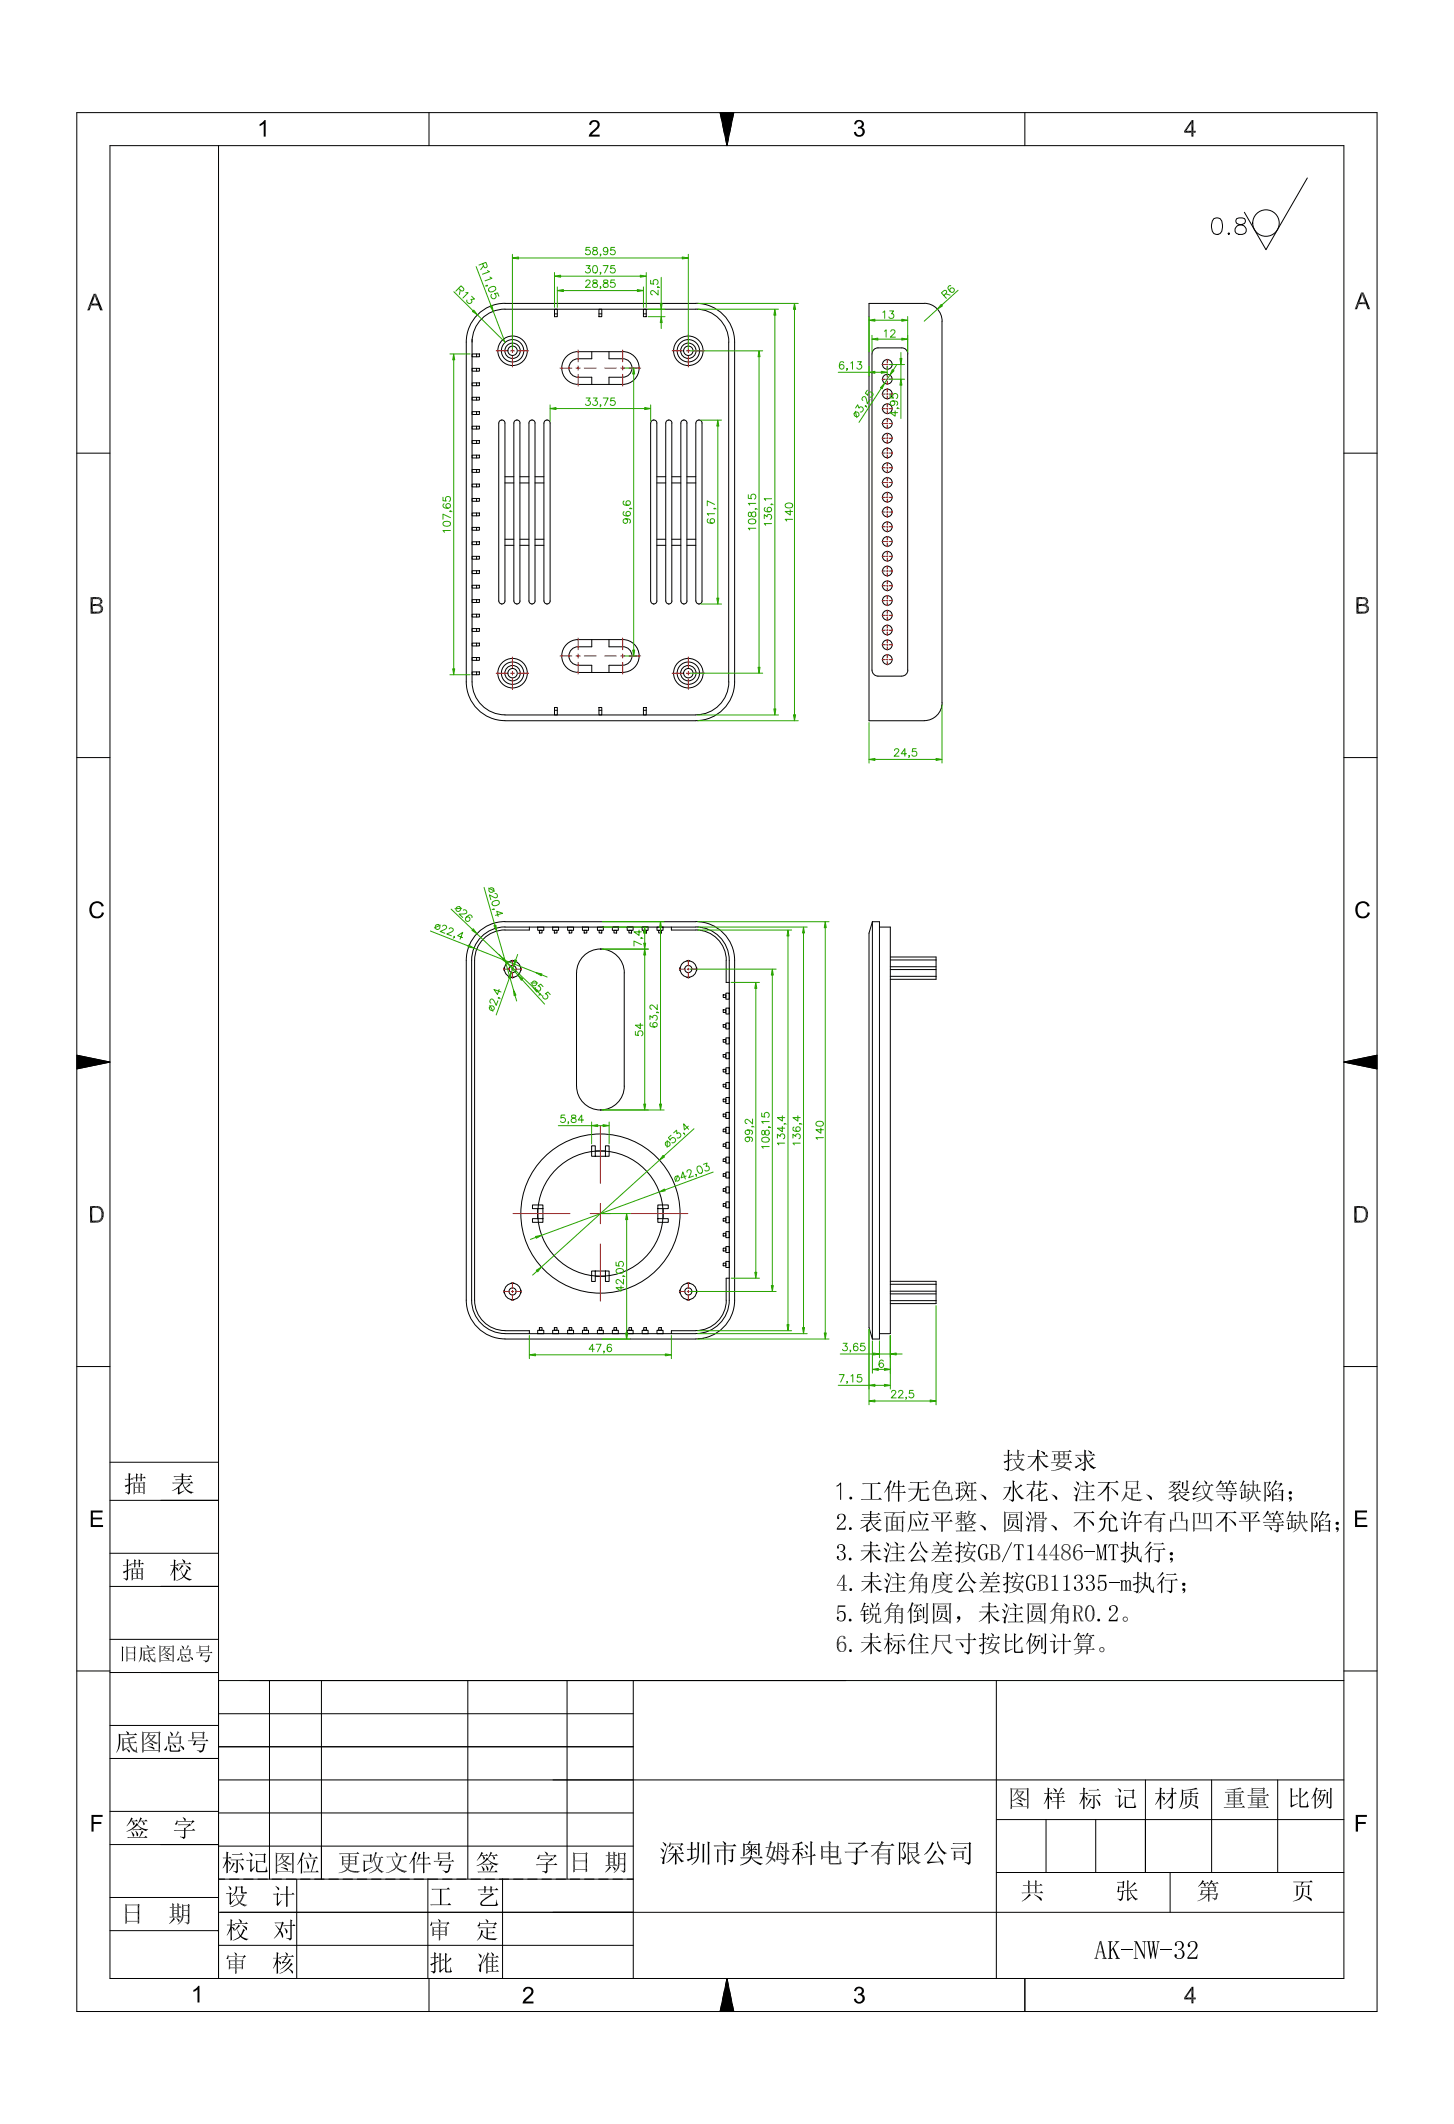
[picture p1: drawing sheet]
<svg xmlns="http://www.w3.org/2000/svg" width="436mm" height="637mm" viewBox="0 0 436 637" stroke-linecap="round" stroke-linejoin="round" font-family="sans-serif">
<g fill="none" stroke="#000" stroke-width=".3">
<path d="M23 33.8h390v569.6h-390zM128.7 33.8v9.9M215.9 33.8l.5 2.1M216.7 37.3l.6 2.8M219.3 37.3l-.6 2.8M220 33.8l-.4 2.1M307.3 33.8v9.9M357.3 36v3.2M33 43.7h370v549.8h-370zM65.5 43.7v549.8M217.6 41.5l.4 2.2 .4-2.2M392 53.4l-12.4 21.5-6.4-11.2"/>
<path d="M364 65.6a1.66 1.66 0 0 1 2.4 .7 4.1 4.1 0 0 1-.5 3.8 1.55 1.55 0 0 1-2.3-.7 4 4 0 0 1 .4-3.8zM368.3 70.1l.2-.2 .2 .2-.2 .2zM370.9 65.6a.98 .98 0 0 0 .4 1.6l1 .3a1.43 1.43 0 0 1 1.4 1.3 1.43 1.43 0 0 1-1.2 1.5 1.68 1.68 0 0 1-2.1-.9 1.64 1.64 0 0 1 1.4-1.9l.9-.3a.98 .98 0 0 0 .5-1.6l-.7-.2zM166.3 92.8h.8v2.2h-.8zM166.3 94.1h.8M179.6 92.8h.9v2.2h-.9zM179.6 94.1h.9M193 92.8h.8v2.2h-.8zM193 94.1h.8M141.6 101.8v102.7a9.9 9.9 0 0 0 9.9 9.9M141.6 106.2h2.2v.8h-2.2zM141.6 110.5h2.2v.8h-2.2z"/>
<path d="M141.6 114.9h2.2v.8h-2.2zM141.6 119.2h2.2v.8h-2.2zM141.6 102.6a9.8 9.8 0 0 1 9.8-9.8l57.3-.1a9.8 9.8 0 0 1 9.8 9.9l.1 101.9a9.9 9.9 0 0 1-9.9 9.9M142.9 106.2v.8M142.9 110.5v.8M142.9 114.9v.8M142.9 119.2v.8M173.4 105.5h13.3a4.9 4.9 0 0 1 5 4.9 4.9 4.9 0 0 1-5 4.9h-13.3M173.4 113.2h4.1v2.1M173.4 105.5a4.9 4.9 0 0 0-4.9 4.9 4.9 4.9 0 0 0 4.9 4.9M173.4 107.6a2.77 2.77 0 0 0-2.8 2.8 2.77 2.77 0 0 0 2.8 2.8M177.5 105.5v2.1h-4.1"/>
<path d="M182.6 105.5v2.1h4.1a2.77 2.77 0 0 1 2.8 2.8 2.77 2.77 0 0 1-2.8 2.8h-4.1v2.1M220.3 102.6v102M220.3 102.6a11.6 11.6 0 0 0-11.6-11.6h-57.3a11.6 11.6 0 0 0-11.6 11.6v102a11.6 11.6 0 0 0 11.7 11.6M23 135.9h10M141.6 123.5h2.2v.8h-2.2zM141.6 127.8h2.2v.9h-2.2zM141.6 132.2h2.2v.8h-2.2zM141.6 136.5h2.2v.9h-2.2zM142.9 123.5v.8M142.9 127.8v.9M142.9 132.2v.8M142.9 136.5v.9"/>
<path d="M149.6 126.9v53.4M150.5 126h.1M150.5 126a.89 .89 0 0 0-.9 .9M150.5 126a.89 .89 0 0 1 .9 .9M151.4 126.9v53.4M154.1 126.9v53.4M154.1 126.9a.92 .92 0 0 1 .9-.9 .92 .92 0 0 1 .9 .9M155 126h.1M155.9 126.9v53.4M158.6 126.9v53.4M158.6 126.9a.92 .92 0 0 1 .9-.9 .92 .92 0 0 1 1 .9M159.5 126h.1"/>
<path d="M160.4 126.9v53.4M163.1 126.9v53.4M164 126h.1M164 126a.89 .89 0 0 0-.9 .9M164.1 126a.89 .89 0 0 1 .9 .9M165 126.9v53.4M195.1 126.9v53.4M196 126h.1M196 126a.89 .89 0 0 0-.8 .9M196.1 126a.89 .89 0 0 1 .9 .9M197 126.9v53.4M199.6 126.9v53.4"/>
<path d="M200.5 126h.1M200.6 126a.89 .89 0 0 0-.9 .9M200.6 126a.89 .89 0 0 1 .9 .9M201.5 126.9v53.4M204.2 126.9v53.4M205.1 126h.1M205.1 126a.89 .89 0 0 0-.9 .9M205.1 126a.89 .89 0 0 1 .9 .9M206 126.9v53.4M208.7 126.9v53.4M208.7 126.9a.92 .92 0 0 1 .9-.9 .92 .92 0 0 1 .9 .9M209.6 126h.1"/>
<path d="M210.5 126.9v53.4M403 135.9h10M141.6 140.8h2.2v.9h-2.2zM141.6 145.2h2.2v.9h-2.2zM141.6 149.5h2.2v.9h-2.2zM141.6 153.9h2.2v.8h-2.2zM141.6 158.2h2.2v.8h-2.2zM142.9 140.8v.9M142.9 145.2v.9M142.9 149.5v.9M142.9 153.9v.8M142.9 158.2v.8"/>
<path d="M151.4 144.9h2.7M151.4 143h2.7M155.9 144.9h2.7M155.9 143h2.7M160.4 144.9h2.7M160.4 143h2.7M197 144.9h2.6M197 143h2.6M201.5 144.9h2.7M201.5 143h2.7M206 144.9h2.7M206 143h2.7"/>
<path d="M141.6 162.5h2.2v.9h-2.2zM141.6 166.9h2.2v.8h-2.2zM141.6 171.2h2.2v.8h-2.2zM141.6 175.6h2.2v.8h-2.2zM141.6 179.9h2.2v.8h-2.2zM142.9 162.5v.9M142.9 166.9v.8M142.9 171.2v.8M142.9 175.6v.8M142.9 179.9v.8M151.4 161.8h2.7M151.4 163.6h2.7"/>
<path d="M155.9 161.8h2.7M155.9 163.6h2.7M160.4 161.8h2.7M160.4 163.6h2.7M197 161.8h2.6M197 163.6h2.6M201.5 161.8h2.7M201.5 163.6h2.7M206 161.8h2.7M206 163.6h2.7M141.6 184.2h2.2v.9h-2.2zM141.6 188.6h2.2v.8h-2.2z"/>
<path d="M141.6 192.9h2.2v.9h-2.2zM141.6 197.2h2.2v.9h-2.2zM142.9 184.2v.9M142.9 188.6v.8M142.9 192.9v.9M142.9 197.2v.9M149.6 180.3a.89 .89 0 0 0 .9 .9M150.5 181.2h.1M151.4 180.3a.89 .89 0 0 1-.9 .9M154.1 180.3a.92 .92 0 0 0 .9 .9 .92 .92 0 0 0 .9-.9M155 181.2h.1M158.6 180.3a.92 .92 0 0 0 .9 .9 .92 .92 0 0 0 1-.9"/>
<path d="M159.5 181.2h.1M163.1 180.3a.89 .89 0 0 0 .9 .9M164 181.2h.1M165 180.3a.89 .89 0 0 1-.9 .9M173.4 191.9l13.3-.1a4.9 4.9 0 0 1 5 5 4.9 4.9 0 0 1-5 4.9M173.4 199.6h4.1v2.1M173.4 191.8a4.9 4.9 0 0 0-4.9 5 4.9 4.9 0 0 0 4.9 4.9M173.4 194a2.77 2.77 0 0 0-2.8 2.8 2.77 2.77 0 0 0 2.8 2.7M177.5 191.9v2.1h-4.1M182.6 191.9v2.1h4.1a2.77 2.77 0 0 1 2.8 2.8 2.77 2.77 0 0 1-2.8 2.7M186.7 199.6h-4.1v2.1M195.2 180.3a.89 .89 0 0 0 .8 .9"/>
<path d="M196 181.2h.1M197 180.3a.89 .89 0 0 1-.9 .9M199.7 180.3a.89 .89 0 0 0 .9 .9M200.5 181.2h.1M201.5 180.3a.89 .89 0 0 1-.9 .9M204.2 180.3a.89 .89 0 0 0 .9 .9M205.1 181.2h.1M206 180.3a.89 .89 0 0 1-.9 .9M208.7 180.3a.92 .92 0 0 0 .9 .9 .92 .92 0 0 0 .9-.9M209.6 181.2h.1M141.6 201.5h2.2v.9h-2.2zM142.9 201.5v.9"/>
<path d="M151.4 216.2h57.3M151.4 214.5h57.3M166.3 212.2h.8v2.3h-.8zM166.3 213.1h.8M173.4 201.7h13.3M179.6 212.2h.9v2.3h-.9zM179.6 213.1h.9M193 212.2h.8v2.3h-.8zM193 213.1h.8M220.3 204.5a11.6 11.6 0 0 1-11.6 11.7M261.5 201v-94.9a1.78 1.78 0 0 1 1.8-1.7l7.2-.1a1.79 1.79 0 0 1 1.7 1.8v94.9M261.5 201a1.83 1.83 0 0 0 1.8 1.8h7.2a1.79 1.79 0 0 0 1.7-1.8"/>
<path d="M277.2 216.2a5.3 5.3 0 0 0 5.3-5.4v-114.5a5.4 5.4 0 0 0-5.3-5.3h-16.6v125.2h16.6M23 227.2h10M403 227.2h10M151.4 276.5h57.3M151.5 276.4a11.6 11.6 0 0 0-11.7 11.7M158.7 278.1v.9l-7.2-.1a9.1 9.1 0 0 0-9.2 9.2M161.2 278.1h1.9v1h-1.9zM161.8 279.1h.8v.8h-.8zM165.7 278.1h1.8v1h-1.8zM166.2 279.1h.8v.8h-.8zM170.2 278.1h1.8v1h-1.8zM170.7 279.1h.8v.8h-.8z"/>
<path d="M174.7 278.1h1.8v1h-1.8zM175.2 279.1h.8v.8h-.8zM179.2 278.1h1.7v1h-1.7zM179.7 279.1h.8v.8h-.8zM183.6 278.1h1.8v1h-1.8zM184.1 279.1h.8v.8h-.8zM188.1 278.1h1.8v1h-1.8zM188.6 279.1h.8v.8h-.8zM192.6 278.1h1.8v1h-1.8zM193 279.1h.8v.8h-.8zM197 278.1h1.8v1h-1.8zM197.5 279.1h.8v.8h-.8z"/>
<path d="M201.3 278.1v.9l7.4-.1a9.1 9.1 0 0 1 9.1 9.2M208.7 276.4a11.6 11.6 0 0 1 11.6 11.7M261.6 276.5l-1 3.4v118.3l1 3.5M261.6 276.5h2.1v125.2h-2.1M261.6 276.5v125.2M263.7 278.1h3.3v122h-3.3M139.8 288.1v101.9a11.7 11.7 0 0 0 11.6 11.7l57.3-.1a11.6 11.6 0 0 0 11.6-11.6M141.4 288.1v101.9a10.1 10.1 0 0 0 10 10.1l57.3-.1a10 10 0 0 0 10-10v-101.9M141.4 288.1a9.9 9.9 0 0 1 10-10l57.3-.1a10 10 0 0 1 10 10.1M142.3 288.1v101.9a9.1 9.1 0 0 0 9.2 9.1l7.2 .1v.9M151.3 290.3v.8M153.3 293.1h.8"/>
<path d="M153.3 288.3h.8M156.1 290.3v.8M172.9 291.8v34a7.2 7.2 0 0 0 7.2 7.2 7.2 7.2 0 0 0 7.1-7.2v-34M172.9 291.8a7.2 7.2 0 0 1 7.2-7.1 7.2 7.2 0 0 1 7.1 7.1M180 284.7h.1M204 290.3v.8M206 293.1h.8M206 288.3h.8M208.8 290.3v.8M216.9 298.4h.8v.8h-.8zM217.7 297.9h1v1.8h-1zM217.8 288.1v6.6h.9"/>
<path d="M220.3 288.1v101.9M267 287.1h13.7v6.7h-13.7M267 288h13.7M267 292.9h13.7M267 290h13.7M267 290.8h13.7M23 316.5l10 2.1-10 2M216.9 316.3h.8v.8h-.8zM216.9 311.8h.8v.8h-.8zM216.9 307.3h.8v.8h-.8zM216.9 302.9h.8v.8h-.8zM217.7 315.8h1v1.8h-1z"/>
<path d="M217.7 311.3h1v1.8h-1zM217.7 306.9h1v1.8h-1zM217.7 302.4h1v1.8h-1zM413 316.5l-10 2.1 10 2M180 333h.1M216.9 338.7h.8v.8h-.8zM216.9 334.2h.8v.8h-.8zM216.9 329.7h.8v.8h-.8zM216.9 325.2h.8v.9h-.8zM216.9 320.8h.8v.8h-.8zM217.7 338.2h1v1.7h-1zM217.7 333.7h1v1.8h-1z"/>
<path d="M217.7 329.2h1v1.8h-1zM217.7 324.7h1v1.8h-1zM217.7 320.3h1v1.8h-1zM177.4 343.7h1.1v3.1h-1.1zM178.5 345.3h3.1M178.5 346.8h3.1M181.6 343.7h1.1v3.1h-1.1zM216.9 343.1h.8v.8h-.8zM216.9 347.6h.8v.8h-.8zM216.9 352h.8v.8h-.8zM216.9 356.5h.8v.8h-.8zM217.7 342.6h1v1.8h-1z"/>
<path d="M217.7 347.1h1v1.8h-1zM217.7 351.6h1v1.8h-1zM217.7 356h1v1.8h-1zM159.7 361.4h3.1v1.1h-3.1zM159.7 365.5h3.1v1.1h-3.1zM161.2 362.5v3M162.8 362.5v3M197.3 365.5h3.1v1.1h-3.1zM197.3 361.4h3.1v1.1h-3.1zM197.3 362.5v3M198.8 362.5v3M216.9 361h.8v.8h-.8z"/>
<path d="M216.9 365.5h.8v.8h-.8zM216.9 370h.8v.8h-.8zM216.9 374.4h.8v.8h-.8zM216.9 378.9h.8v.8h-.8zM217.7 360.5h1v1.8h-1zM217.7 365h1v1.8h-1zM217.7 369.4h1v1.9h-1zM217.7 373.9h1v1.8h-1zM217.7 378.4h1v1.8h-1zM151.3 387v.8M153.3 389.8h.8M153.3 385h.8"/>
<path d="M156.1 387v.8M161.2 399h1.9v1.1h-1.9zM161.8 398.2h.8v.8h-.8zM165.7 399h1.8v1.1h-1.8zM166.2 398.2h.8v.8h-.8zM170.2 399h1.8v1.1h-1.8zM170.7 398.2h.8v.8h-.8zM174.7 399h1.8v1.1h-1.8zM175.2 398.2h.8v.8h-.8zM177.4 381.3h1.1v3.1h-1.1zM178.5 382.8h3.1M178.5 381.3h3.1"/>
<path d="M179.2 399h1.7v1.1h-1.7zM179.7 398.2h.8v.8h-.8zM181.6 381.3h1.1v3.1h-1.1zM183.6 399h1.8v1.1h-1.8zM184.1 398.2h.8v.8h-.8zM188.1 399h1.8v1.1h-1.8zM188.6 398.2h.8v.8h-.8zM192.6 399h1.8v1.1h-1.8zM193 398.2h.8v.8h-.8zM197 399h1.8v1.1h-1.8zM197.5 398.2h.8v.8h-.8zM204 387v.8"/>
<path d="M206 389.8h.8M206 385h.8M208.8 387v.8M218.7 383.4h-.9v6.6a9.1 9.1 0 0 1-9.1 9.1l-7.4 .1v.9M267 384.3h13.7v6.7h-13.7M267 390.1h13.7M267 385.2h13.7M267 388.1h13.7M267 387.3h13.7M23 409.9h10M403 409.9h10M33 438.6h32.5"/>
<path d="M315.1 438.7h2.1M315.4 435.4h6M316.4 437.6h3.8M317.7 438.7h2.8M33 450h32.5M40.4 447.7h2.6M40.4 444.8h2.5M251 445.8l1.1-1v5M265.1 453.7h6.5M266.1 459h4.4M267.7 455.1h2.7M280.8 447.8h3.5"/>
<path d="M301.5 459h4.6M301.5 453.7h4.6M309.9 455.5h3.5M338 446.4h2.9M338 444.5h2.9M339.6 447.9h2.4M343.2 454.4h2.5M345.3 455.5h2.6M345.3 456.6h2.6M345.3 457.8h2.6M346.1 454.4h3.5M350.9 458.6h5.2"/>
<path d="M354.5 453.9v2.5M356.1 458.7h-5.2M358.2 458.6h4.7M359.8 445.6h3.2M359.8 454.2v2.7M361.1 454h2.4M361.1 454.1h2.4M33 475.9h32.5M33 465.9h32.5M39.9 473.5h2.5M39.9 470.6h2.5M252.9 472.4v3.1"/>
<path d="M253.1 472.4v3.1M281.2 475.4h2.9M313.1 463.2v3.2M313.3 463.2v3.2M316.6 463.2v3.2M316.8 463.2v3.2M325.2 465.5h3.1M332.5 474.7h3.1M33 491.7h32.5M48 493.9v3.8M48.1 498.1h3.7M48.1 493.8h3.7"/>
<path d="M51.9 493.9v4.1M54 494.9h2.8M54.4 496.3h2.4M59.8 493.8h2.6M60.1 495.1h2.3M261.2 484.1h2.1M261.2 482.5h2.1M280.2 486.5h4.5M280.2 481.1h4.5M281 492.3h3.4M281 490.5h3.4M308.6 486.5h4.5"/>
<path d="M308.6 481.1h4.5M321.9 494.8h2.2M323.6 491.7h3M323.6 493.8h3M323.6 492.4h3M323.6 493.1h3M326.2 494.8h2.1M23 501.2h10M33 517.6h32.5M33 501.7h32.5M43.1 519.7h4.5M57.6 519.7h3.2"/>
<path d="M65.5 504.1h337.5M65.5 514.1h124.4M80.8 504.1v59.6M96.4 504.1v59.6M140.3 504.1v59.4M170.1 504.1v59.4M189.9 504.1v89.4M298.8 504.1v89.4M403 501.2h10M33 527.5h32.5M38.7 521.3v2M39 522.8h2.1"/>
<path d="M43.1 525.1h4.5M50.4 521.1h3.4M50.8 522.9h3M58 521.3h2.8M65.5 533.9h337.5M65.5 524h124.4M303.5 536.6h4.5M343.5 533.9v27.8M363.3 533.9v27.8M367.3 537.6h2.7M370.3 537.6h2.8M375.4 537.2h3.8"/>
<path d="M375.4 537.1h3.8M375.6 539.2h3.2M375.7 536.5h3.1M379.2 537.8h-3.5M383.2 533.9v27.8M33 553.3h32.5M33 543.3h32.5M65.5 553.8h124.4M65.5 543.8h124.4M83.1 556h4.5M101.6 556h6.2M104.5 559.1h2.4"/>
<path d="M104.5 559h2.4M115.9 557h5.1M131.3 555.9h3.2M131.7 557.4h2.8M172.3 556h3.3M172.3 558.2h3.3M182.1 559.6h3.1M233.3 557.7h2.1M233.4 555.4h2.1M235.8 555.3v3.6M249 557.1h2.4M249 555.4h2.3"/>
<path d="M249 555.5h2.3M249 557h2.4M261.2 553.6h2.7M263.5 554.9h2.9M263.5 556.1h2.9M263.5 557.3h2.9M264.4 553.6h3.9M272.6 555.6h2.1M272.6 554.3h2.1M272.6 552.9h2.1M286 557.3h3M286 557.2h3"/>
<path d="M286.5 555.5h2M298.8 545.8h104.2M303.5 542h4.5M313.7 545.8v15.9M328.6 545.8v15.9M366.9 542.1h6.5M367.7 541.1h2.3M370.3 541.1h2.4M374.1 542.2h6.4M374.7 541.4h2.4M377.1 540.7h2.2M377.1 540.6h2.2"/>
<path d="M377.5 541.4h2.3M33 579.1h32.5M33 569.2h32.5M38 576.3h3.3M38 571.4h3.3M38 573.7h3.3M51.4 575.1h3M65.5 573.6h337.5M65.5 563.7h124.4M70.2 568.5h2.5M83.1 561.4h4.5M89 563.7v29.8"/>
<path d="M128.3 563.5v30M150.7 563.5v29.8M172.3 560.8h3.3M298.8 561.7h104.2M307.3 567.8h5.6M350.9 561.7v11.9M360 566.2h4.2M362.7 568.2h2M65.5 583.5h124.4M70.6 590.3h2.3M128.7 593.5v9.9M131.6 580.4h2.3"/>
<path d="M131.6 580.3h2.3M146.1 587.1h2.6M146.2 591.4h3.5M217.3 597l-.6 2.8M217.6 595.6l.4-2.1 .4 2.1M218.7 597l.6 2.8M307.3 593.5v9.9M336.3 584.8h3.3M348.1 584.8h3.4M357.3 596v3.2M216.4 601.2l-.5 2.2M219.6 601.2l.4 2.2"/>
<circle cx="379.6" cy="66.9" r="4"/>
<circle cx="153.7" cy="105.2" r="1.41"/>
<circle cx="153.7" cy="105.2" r="2.3"/>
<circle cx="153.7" cy="105.2" r="3.4"/>
<circle cx="153.7" cy="105.2" r="4.4"/>
<circle cx="206.4" cy="105.2" r="1.41"/>
<circle cx="206.4" cy="105.2" r="2.3"/>
<circle cx="206.4" cy="105.2" r="3.4"/>
<circle cx="206.4" cy="105.2" r="4.4"/>
<circle cx="266.1" cy="113.7" r="1.45"/>
<circle cx="266.1" cy="118.2" r="1.45"/>
<circle cx="266.1" cy="109.3" r="1.45"/>
<circle cx="266.1" cy="127" r="1.45"/>
<circle cx="266.1" cy="135.9" r="1.45"/>
<circle cx="266.1" cy="131.4" r="1.45"/>
<circle cx="266.1" cy="122.6" r="1.45"/>
<circle cx="266.1" cy="153.6" r="1.45"/>
<circle cx="266.1" cy="140.3" r="1.45"/>
<circle cx="266.1" cy="144.7" r="1.45"/>
<circle cx="266.1" cy="149.1" r="1.45"/>
<circle cx="266.1" cy="158" r="1.45"/>
<circle cx="266.1" cy="175.7" r="1.45"/>
<circle cx="266.1" cy="166.9" r="1.45"/>
<circle cx="266.1" cy="171.3" r="1.45"/>
<circle cx="266.1" cy="162.4" r="1.45"/>
<circle cx="266.1" cy="193.4" r="1.45"/>
<circle cx="266.1" cy="180.1" r="1.45"/>
<circle cx="266.1" cy="197.8" r="1.45"/>
<circle cx="266.1" cy="189" r="1.45"/>
<circle cx="266.1" cy="184.6" r="1.45"/>
<circle cx="153.7" cy="201.9" r="1.41"/>
<circle cx="153.7" cy="201.9" r="2.3"/>
<circle cx="153.7" cy="201.9" r="3.4"/>
<circle cx="153.7" cy="201.9" r="4.4"/>
<circle cx="206.4" cy="201.9" r="1.41"/>
<circle cx="206.4" cy="201.9" r="2.3"/>
<circle cx="206.4" cy="201.9" r="3.4"/>
<circle cx="206.4" cy="201.9" r="4.4"/>
<circle cx="153.7" cy="290.7" r="1.07"/>
<circle cx="153.7" cy="290.7" r="2.46"/>
<circle cx="206.4" cy="290.7" r="1.07"/>
<circle cx="206.4" cy="290.7" r="2.46"/>
<circle cx="180.1" cy="364" r="18.8"/>
<circle cx="180.1" cy="364" r="23.9"/>
<circle cx="153.7" cy="387.4" r="1.07"/>
<circle cx="153.7" cy="387.4" r="2.46"/>
<circle cx="206.4" cy="387.4" r="1.07"/>
<circle cx="206.4" cy="387.4" r="2.46"/>
</g>
<g fill="#000">
<path d="M256.5 36.4a1.41 1.41 0 0 1 1.9-.3 1.41 1.41 0 0 1 .4 1.9l-.4 .3a1.48 1.48 0 0 1 .8 1.9 1.48 1.48 0 0 1-1.9 .8 1.48 1.48 0 0 1-1.2-1.4l.6-.1a1.02 1.02 0 0 0 1.1 1 1.02 1.02 0 0 0 .9-1.3 1.02 1.02 0 0 0-1.4-.6v-.5a.85 .85 0 0 0 1.1-.7 .85 .85 0 0 0-.8-1 .85 .85 0 0 0-.8 .9h-.7zM355.1 39.2h.6l-.6 .6zM357.4 36l-.1 1-2.2 2.2zM357.3 37l-1.6 2.2h-.6zM355.7 39.2h1.6v.6zM355.1 39.8l.6-.6 1.6 .6zM357.4 36h.5l-.6 3.2zM357.9 36v3.2h-.6zM357.3 39.2l.6 .6h-.6zM357.9 39.2h.7v.6zM357.9 39.2l.7 .6h-.7zM357.3 39.2h.6v.6z"/>
<path d="M357.9 39.8v1.2h-.6zM357.3 39.8h.6l-.6 1.2zM77.9 37.3l1.4-1.3h.4v5h-.6v-3.9l-1.2 .7zM177 36.6a1.56 1.56 0 0 1 2.2-.4 1.56 1.56 0 0 1 .3 2.2l-2.1 2h2.4v.6h-3.2a3.2 3.2 0 0 1 1.6-2.2 1.34 1.34 0 0 0 .7-2.1 1 1 0 0 0-1-.1 1 1 0 0 0-.6 .9l-.6-.1zM27.6 91.1l-1.4 2zM27.4 91.6l-.6 1.5h-.6zM28.1 88.1l.1 1.5zM28.1 88.1l.3 .8-.2 .5zM28.1 88.1l.3 .8zM28.2 89.6l-.6 1.5-1.4 2zM28.1 88.1l.1 1.5-2 3.5zM28.1 88.1h.7l-.4 .5z"/>
<path d="M28.8 88.1l-.4 .8zM28.8 88.1l-.1 1.3-.3-.5zM28.8 88.1l-.1 1.6zM28.8 88.1l.5 3-.6-1.4zM28.8 88.1l.7 3.5zM28.8 88.1l2 5-1.3-1.5zM27.6 91.1l1.9 .5h-2.1zM27.6 91.1h1.7l.2 .5zM29.5 91.6l1.3 1.5h-.7zM407.7 90.7l-1.4 2.1zM407.5 91.2l-.5 1.6h-.7zM408.2 87.8v1.4z"/>
<path d="M408.2 87.8l.3 .7-.2 .5zM408.2 87.8l.3 .7zM408.2 89.2l-.5 1.5-1.4 2.1zM408.2 87.8v1.4l-1.9 3.6zM408.2 87.8h.7l-.4 .5zM408.9 87.8l-.3 .7zM408.9 87.8l-.2 1.2-.1-.5zM408.9 87.8v1.5zM408.9 87.8l.5 2.9-.5-1.4zM408.9 87.8l.7 3.4zM408.9 87.8l2 5-1.3-1.6zM407.7 90.7l1.9 .5h-2.1z"/>
<path d="M407.7 90.7h1.7l.2 .5zM409.6 91.2l1.3 1.6h-.7zM27.2 179.1h1.8l-.2 .6zM27.2 179.1l1.6 .6h-1zM27.2 179.1l.6 .6v1.5zM29 179.1l.1 .6h-.3zM29 179.1l.5 .6h-.4zM29 179.1h.3l.2 .6zM29.3 179.1l.5 .1-.3 .5zM29.8 179.2l-.3 .5zM29.8 179.2h.1l-.2 .6zM29.8 179.2l-.1 .6z"/>
<path d="M29.9 179.2l-.1 .7-.1-.1zM29.9 179.2l.2 .1-.3 .6zM30.1 179.3l.3 .3-.6 .3zM29.8 179.9l.7-.2zM30.5 179.7l.2 .5zM30.5 179.7l.2 .7zM30.5 179.7l.2 .7-.7-.1zM30 180.1l.5-.4-.5 .6zM406.8 179.1h1.8l-.2 .6zM406.8 179.1l1.6 .6h-1zM406.8 179.1l.6 .6v1.5zM408.6 179.1l.1 .6h-.3z"/>
<path d="M408.6 179.1l.5 .6h-.4zM408.6 179.1h.3l.2 .6zM408.9 179.1l.5 .1-.3 .5zM409.4 179.2l-.3 .5zM409.4 179.2h.2l-.3 .6zM409.4 179.2l-.1 .6zM409.6 179.2l-.2 .7-.1-.1zM409.6 179.2l.1 .1-.3 .6zM409.7 179.3l.3 .3-.6 .3zM409.4 179.9l.7-.2zM410.1 179.7l.2 .5zM410.1 179.7l.2 .7z"/>
<path d="M410.1 179.7l.2 .7-.6-.1zM409.6 180.1l.5-.4-.4 .6zM27.8 181.8v1.7l-.6 .6zM27.8 181.2h1.1l.1 .6zM27.8 181.2l1.2 .6h-1.2zM27.2 179.1l.6 2.7-.6 2.3zM27.2 179.1l.6 2.7zM28.9 181.2h.2l.1 .6zM28.9 181.2l.3 .6h-.2zM27.2 184.1l.6-.6 1.2 .6zM27.8 183.5h1.2v.6zM29 183.5l.3 .6h-.3z"/>
<path d="M29 183.5h.2l.1 .6zM29.4 181.1l.7 .3zM29.5 183.5l.3 .5zM29.5 183.5l.3 .5h-.1zM29.4 183.5l.3 .5zM29.2 183.5l.5 .5-.4 .1zM29.2 183.5h.2l.3 .5zM29.6 181.8l.4-.4zM29.8 183.4l.2-.1zM29.8 183.4l.2-.1 .4 .4zM29.8 183.4l.6 .3zM30 180.8l.5 .2h-.7z"/>
<path d="M29.8 181h.7zM29.8 181l.6 .1-.3 .3zM30 181.4l-.3 .5zM30 181.4l.6 .3zM30 181.4l.6 .3-.6 .3zM30 181.4v.6l-.2-.1zM29.2 181.8l.8-.4-.4 .4zM29.1 181.2l.9 .2-.8 .4zM29.1 181.2l.9 .2zM29.9 180l.6-.3zM30 180.3l.7 .1zM30.2 183l.6 .3z"/>
<path d="M29.6 181.1l.2-.1 .3 .4zM29.5 181.1l.6 .3zM30.2 182.6h.7zM30.2 182.2l.4-.3-.4 .6zM30.6 181.9l.2 .1-.6 .5zM30.2 182.5l.6-.5 .1 .4zM30.2 182.5l.7-.1v.2zM29.8 184l.5-.2zM29.6 183.4l.7 .4-.5 .2zM29.6 183.4l.7 .4zM30 182l.6-.3-.5 .5zM30.6 181.7l-.4 .5z"/>
<path d="M30.1 182.2l.5-.5zM30 180.5l.7-.1zM30.7 180.4l-.1 .4zM30.7 180.4l-.2 .6zM30 180.8l.7-.4-.2 .6zM30 180.6l.7-.2-.7 .4zM30.1 183l.7 .3zM30.8 183.3l-.3 .3zM30.8 183.3l-.4 .4zM30 183.3h.8l-.4 .4zM30.1 183.1l.7 .2h-.8zM30.9 182.6l-.1 .5z"/>
<path d="M30.9 182.6l-.1 .7zM30.2 183l.7-.4-.1 .7zM30.2 182.8l.7-.2-.7 .4zM30.2 182.5l.7 .1zM407.4 181.8v1.7l-.6 .6zM407.4 181.2h1.1l.1 .6zM407.4 181.2l1.2 .6h-1.2zM406.8 179.1l.6 2.7-.6 2.3zM406.8 179.1l.6 2.7zM408.5 181.2h.2l.1 .6zM408.5 181.2l.3 .6h-.2zM406.8 184.1l.6-.6 1.3 .6z"/>
<path d="M407.4 183.5h1.3v.6zM408.7 183.5l.2 .6h-.2zM408.7 183.5h.2v.6zM409 181.1l.8 .3zM409.1 183.5l.4 .5zM409.1 183.5l.4 .5h-.2zM409.1 183.5l.2 .5zM408.9 183.5l.4 .5-.4 .1zM408.9 183.5h.2l.2 .5zM409.2 181.8l.4-.4zM409.5 183.3l.5 .4zM409.6 180.8l.5 .2z"/>
<path d="M409.5 180l.6-.3zM409.6 181.4l-.3 .5zM409.6 181.4l.6 .3zM409.6 181.4l.6 .3-.5 .3zM409.6 181.4l.1 .6-.3-.1zM408.8 181.8l.8-.4-.4 .4zM408.7 181.2l.9 .2-.8 .4zM408.7 181.2l.9 .2zM409.7 180.3l.6 .1zM409.8 183l.6 .3zM409.2 181.1l.6 .3zM409.9 182.6h.6z"/>
<path d="M409.8 182.2l.5-.3-.4 .6zM410.3 181.9l.1 .1-.5 .5zM409.9 182.5l.5-.5 .1 .4zM409.9 182.5l.6-.1v.2zM409.6 183.9l.4-.2zM409.5 184l.5-.3zM409.2 183.4l.8 .3-.5 .3zM409.2 183.4l.8 .3zM409.4 181h.7zM410.1 181l-.3 .4zM409.3 181.1l.8-.1-.3 .4zM409.3 181.1l.8-.1z"/>
<path d="M409.7 182l.5-.3zM410.2 181.7l.1 .2-.5 .3zM409.7 182.2l.5-.5zM409.7 180.5l.6-.1zM410.3 180.4l-.1 .4zM410.3 180.4l-.2 .6zM409.6 180.8l.7-.4-.2 .6zM409.7 180.6l.6-.2-.7 .4zM409.7 183l.7 .3zM410.4 183.3l-.3 .3zM410.4 183.3l-.4 .4zM409.6 183.3h.8l-.4 .4z"/>
<path d="M409.6 183.3h.8zM410.5 182.6v.5zM410.5 182.6l-.1 .7zM409.8 183l.7-.4-.1 .7zM409.9 182.8l.6-.2-.7 .4zM409.9 182.5l.6 .1zM27.3 271.2a2.21 2.21 0 0 1 3.8 .6l-.6 .1a1.62 1.62 0 0 0-2.1-.8 1.62 1.62 0 0 0-.9 2.1 1.54 1.54 0 0 0 1.3 1.7 1.54 1.54 0 0 0 1.7-1.3l.7 .2a2.25 2.25 0 0 1-2.6 1.6 2.25 2.25 0 0 1-1.8-2.5zM406.9 271.2a2.21 2.21 0 0 1 3.8 .6l-.6 .1a1.55 1.55 0 0 0-2-.9 1.55 1.55 0 0 0-1 1.9 1.57 1.57 0 0 0 1.1 1.9 1.57 1.57 0 0 0 2-1.2l.6 .2a2.28 2.28 0 0 1-2.9 1.6 2.28 2.28 0 0 1-1.5-2.9zM27 361.8h1.7v.5zM27 361.8l1.7 .5h-1.1zM27.6 362.3v3.8l-.6 .6zM27 361.8l.6 .5-.6 4.4z"/>
<path d="M27 366.7l.6-.6 1.2 .6zM27.6 366.1h1.1l.1 .6zM29 366.1h.3l.3 .5zM29 366.1l.6 .5zM29 366.1l.4 .6h-.4zM28.7 366.1l.3 .6h-.2zM28.7 366.1h.3v.6zM28.7 361.8l.3 .5h-.3zM28.7 361.8h.3v.5zM29 361.8l.4 .6-.4-.1zM29 361.8h.4v.6zM29.4 361.8h.2l-.2 .6z"/>
<path d="M29.6 361.8l-.1 .7zM29.5 366.1l.1 .5zM29.3 366.1h.2l.1 .5zM29.6 361.8l.1 .7h-.2zM29.6 361.8l.6 .3zM29.6 361.8l.7 .4zM29.6 361.8l.7 .4-.2 .6zM29.6 361.8l.5 1-.4-.3zM29.6 366l.2-.1 .4 .5zM29.6 366l.6 .4zM29.6 366l.5 .5-.3 .1zM29.6 366l.2 .6h-.2z"/>
<path d="M29.9 365.8l.7 .1zM29.9 365.8l.7 .1-.1 .2zM29.9 365.8l.6 .3-.2 .2zM30.3 362.2l-.1 .8-.1-.2zM30.3 362.2l.2 .2-.3 .6zM30.5 362.4l.3 .4-.6 .2zM29.8 365.9l.5 .4zM30.4 365l.6 .2h-.7zM30.4 364.2h.7l-.7 .3zM30.4 364.5l.7-.3v.3zM30.3 363.2l.6-.1-.5 .7zM30.9 363.1l.1 .2-.6 .5z"/>
<path d="M30.4 363.8l.6-.5 .1 .6zM30.4 363.8l.7 .1v.3zM30.3 363.2l.5-.4 .1 .3zM30.2 363l.6-.2-.5 .4zM30.3 365.2h.7l-.8 .2zM31 365.2l-.3 .6zM31 365.2l-.4 .7zM30.1 365.7l.9-.5-.4 .7zM30.2 365.4l.8-.2-.9 .5zM31.1 364.5l-.1 .7zM30.4 365l.7-.5-.1 .7zM30.4 364.5h.7l-.7 .5z"/>
<path d="M30.4 363.8l.7 .4h-.7zM406.1 361.8h1.8l-.1 .5zM406.1 361.8l1.7 .5h-1zM406.8 362.3v3.8l-.7 .6zM406.1 361.8l.7 .5-.7 4.4zM406.1 366.7l.7-.6 1.1 .6zM406.8 366.1h1.1v.6zM408.1 366.1h.4l.2 .5zM408.1 366.1l.6 .5zM408.1 366.1l.5 .6h-.4zM407.9 361.8l.2 .5h-.3zM407.9 361.8h.2v.5z"/>
<path d="M407.9 366.1l.3 .6h-.3zM407.9 366.1h.2l.1 .6zM408.1 361.8l.5 .6-.5-.1zM408.1 361.8h.5v.6zM408.6 361.8v.6zM408.7 361.8v.7zM408.6 366.1l.1 .5zM408.5 366.1l.2 .5zM408.7 361.8l.2 .7h-.2zM408.7 361.8l.6 .3zM408.7 361.8l.8 .4zM408.7 361.8l.8 .4-.3 .6z"/>
<path d="M408.7 361.8l.5 1zM408.8 366l.2-.1 .3 .5zM408.8 366l.5 .4zM408.8 366l.4 .5-.3 .1zM408.8 366l.1 .6h-.2zM409.2 365.7l.6 .2-.7-.1zM409.1 365.8l.7 .1-.1 .2zM409.1 365.8l.6 .3-.3 .2zM409.5 362.2l-.2 .8-.1-.2zM409.5 362.2l.2 .2-.4 .6zM409.7 362.4l.3 .4-.7 .2zM409 365.9l.4 .4z"/>
<path d="M409.5 365l.6 .2h-.7zM409.6 364.2h.7l-.7 .3zM409.6 364.5l.7-.3v.3zM409.4 363.2l.6-.1-.4 .7zM410 363.1l.2 .2-.6 .5zM409.6 363.8l.6-.5 .1 .6zM409.6 363.8l.7 .1v.3zM409.4 363.2l.6-.4v.3zM409.3 363l.7-.2-.6 .4zM409.4 365.2h.7l-.7 .2zM410.1 365.2l-.2 .6zM410.1 365.2l-.3 .7z"/>
<path d="M409.2 365.7l.9-.5-.3 .7zM409.4 365.4l.7-.2-.9 .5zM410.3 364.5l-.2 .7zM409.5 365l.8-.5-.2 .7zM409.6 364.5h.7l-.8 .5zM409.6 363.8l.7 .4h-.7zM302.2 434.8l.7 .3-.3 .2v1.1h.4l.3-.3 .4 .5h-1.1v1.3l1.1-.3-1.1 .6v2.7l-.6 .4v-.2l-.8-.6 .8 .1 .2-.1v-2.1l-.9 .5-.4-.5 1.3-.4v-1.4h-1l-.3-.2h1.3zM303.7 437.7l.6 .2zM303.7 437.7l.5 .2zM303.7 436.4l.5 .2zM304.2 437.9h.1v.6zM304.3 437.9l.2 .5-.2 .1z"/>
<path d="M303.7 437.7h1.4l-.8 .2zM305 439.9l.5 .1-.2 .2zM305 439.3l.3 .4-.3 .2zM304.3 438.5l.7 1.4zM304.3 438.5l.2-.1 .5 1.5zM304.5 438.4l.5 1.5zM305.1 434.8l.6 .3h-.6zM305.1 435.1h.6l-.2 .3zM303.7 436.4l1.4 .2zM303.7 436.4h1.4v.2zM305.1 436.6h.4l-.4 1.1zM305.5 436.6v1.1h-.4z"/>
<path d="M305.1 436.6l.4-.2v.2zM305.5 435.4v1l-.4-.5zM305.1 435.1l.4 .3-.4 .5zM305.1 435.9l.4 .5h-.4zM305.1 436.4h.4l-.4 .2zM305.5 440l.2 .1-.1 .4zM305.5 440l.1 .5-.3-.3zM305.6 439.3l-.1 .7-.2-.3zM305 439.9l.3-.2 .2 .3zM305.5 436.4l1.8 .2zM305.5 436.4l1.8 .2h-1.8zM306.2 437.7l.3-.2 .4 .4z"/>
<path d="M306.2 437.7l.7 .2-.3 .1zM305.5 437.7h.7v.2zM306.2 437.7l.4 .3zM305.1 437.7l1.1 .2zM304.3 437.9l.8-.2 1.1 .2zM306.5 436.4l.3-.3 .5 .5zM306.2 437.9l.4 .1-.5 .4zM306.6 438l-.8 1.6zM306.6 438l-1.1 2zM306.6 438l-1.1 2 .1-.7zM306.1 438.4l.5-.4-1 1.3zM308.1 436.8h2.9v-2l.8 .3-.4 .3v1.4h2l.4-.5 .6 .6h-2.7a3.8 3.8 0 0 0 2.8 3.1l-.7 .4a5.4 5.4 0 0 1-2.4-3.5l.1 4.2-.5 .2v-3.9a4.9 4.9 0 0 1-2.9 3.1l.8-.6 1.4-1.8 .5-1.2-2.4 .1z"/>
<path d="M312.2 435.2l.8 .3a.49 .49 0 0 1 .4 .5 .49 .49 0 0 1-.3 .5zM315.1 438.7l.7 .1zM315.1 438.7l.8 .1zM315.4 435.4l.7 .1zM315.4 435.4l.8 .1zM315.1 438.7l.4 .2zM315.4 435.4l.4 .2zM316.1 436.1l.4 .2-.4 .1zM316.1 436.4l.4-.1-.1 .2zM316.1 437.3l.3 .3-.3 .3zM316.4 437.7l-.3 .4zM316.1 437.9l.3-.2-.3 .4z"/>
<path d="M316.1 436.4l.3 .1-.3 .3zM316.4 436.5v1.1l-.3-.5zM316.4 436.5l-.3 .6zM316.1 437.1l.3 .5zM316.1 437.9l.3-.3zM316.4 437.6h1l-1 .1zM316.9 439.2l.1 .6-.3-.2zM316.9 439.2l.3 .2-.1 .2zM317.2 438.8l.3 .2-.6 .2zM316.9 439.2l.6-.2-.3 .4zM316.6 439.7l.4 .1zM317.1 439.6l.3 .1-.4 .1z"/>
<path d="M316.9 439.2l.1 .6zM317.2 438.7l.4 .1h-.4zM317.2 438.8h.4zM317.5 438l.4 .3-.5 .1zM317.4 438.4l.5-.1-.1 .2zM317.4 439.7l.7 .1-.2 .2zM317 439.8l.4-.1 .5 .3zM317.4 435.5h.4l-.4 .8zM317.8 435.5v.8h-.4zM316.5 436.3l.9 .2h-1zM316.5 436.3h.9v.2zM317.4 436.3l.4 .2h-.4z"/>
<path d="M316.4 437.7l1.4-.1zM317.6 437.8l.6 .3-.7-.1zM317.5 438l.7 .1zM317.5 438l.4 .3zM317.4 438.4l.2 .4-.4-.1zM317.4 438.4l.2 .4zM317.4 438.4l.4 .1zM317.8 436.3h1.1v.2zM317.8 436.3l1.1 .2h-1.1zM317.4 436.3h.4v.2zM317.8 436.5v1.1h-.4zM317.4 436.5h.4l-.4 1.1z"/>
<path d="M318.9 435.5h.3l-.3 .8zM319.2 435.5v.8h-.3zM318.9 436.3l.3 .2h-.3zM319.1 440l.5 .1-.1 .3zM319.1 440l.4 .4-.6-.2zM318.6 439.8l.3-.2 .2 .4zM318.4 440.1l.2-.3 .5 .2zM318.9 436.3h.3v.2zM318.9 437.6l1.3 .1zM319.2 436.5v1.1h-.3zM318.9 436.5h.3l-.3 1.1zM317.7 438.7l1.6 .1h-1.7z"/>
<path d="M319.7 439.1l-.6 .9zM318.9 439.6l.8-.5-.6 .9zM319.2 439.1h.5l-.8 .5zM319.2 439.1l.6-.3-.1 .3zM319.3 438.8h.5l-.6 .3zM320.4 436l.4 .4-.6-.1zM320.2 436.3l.6 .1-.2 .2zM320.2 436.3l.4 .3v.4zM320.2 436.3l.4 .7zM320.2 436.5l.4 .5-.4 .6zM320.6 437v.6h-.4zM319.2 437.6h1v.1z"/>
<path d="M319.2 436.3l1 .2h-1zM319.2 436.3h1v.2zM320.4 435.4l.4-.5 .6 .6zM320.5 438.7l.5-.5 .6 .6zM320.6 437.6l-.4 .4zM320.2 437.7l.4-.1-.4 .4zM320.2 437.6h.4l-.4 .1zM319.8 438.8l.7-.1 1.1 .1zM323.1 437.1l.9 .4a.57 .57 0 0 1 .3 .5 .57 .57 0 0 1-.3 .5zM322.4 436.4h2.8l-.1-1.6 .7 .4-.2 .2v1h1.9l.4-.4 .6 .6h-2.9l.7 1.8 1.3-1.3 .4 .6-1.6 .8a3.7 3.7 0 0 0 2.3 1.8l-.7 .4-.9-.6-1.3-1.8-.2-1.4v3.9l-.4 .4-.3 .1v-.2l-.8-.5 1.1-.1v-1.8l-2.5 1.8-.5-.5 3-1.4v-2l-2.5 .1zM326.3 435.1l.7 .3a.47 .47 0 0 1 .4 .3 .47 .47 0 0 1-.2 .5zM27.2 453.1h3.6v.6h-2.9v1.5h2.7v.6h-2.7v1.7h3v.5h-3.7z"/>
<path d="M38.6 441.8l.6 .3-.2 .2v1.3l.6-.3 .4 .5h-1v1.3l1-.3-1 .6-.1 2.4-.5 .5-.8-.7 .8 .1 .2-.2v-1.9l-.8 .6-.4-.6 1.2-.3v-1.5l-1 .1-.2-.3h1.2zM40.1 446.3l.3-.1-.3 .7zM40.4 446.2v1.4l-.3-.7zM40.1 446.9l.3 .7-.3 .3zM40.1 444.7l.3 .2-.3 .7zM40.4 444.9v1.1l-.3-.4zM40 444.5l.4 .3-.3-.1zM40.1 444.7l.3 .2zM40.4 447.7v.4l-.4 .2zM40.1 447.9l.3-.2-.4 .6zM40.1 447.9l.3-.3zM40.4 447.6h1.2z"/>
<path d="M40.1 446.3l.3-.3zM40.1 445.6l.3 .4-.3 .3zM40.4 444.8l1.2 .1h-1.2zM40.8 442l.6 .3-.3 .1v.8h1.1l-.1-1.2 .7 .2-.3 .2v.8h.4l.4-.3 .5 .5h-1.3v.8l-.3 .2v-1h-1.1v.9l-.3 .2v-1.1h-.8l-.2-.2h1zM40.4 446l1.2 .2h-1.2zM40.4 446h1.2v.2zM41.6 446l.3 .2h-.3zM40.4 447.7l1.5-.1zM40.4 444.8l1.5 .1zM41.6 444.9h.3l-.3 1.1zM41.9 444.9v1.1h-.3zM41.9 446.2v1.4h-.3z"/>
<path d="M41.6 446.2h.3l-.3 1.4zM41.6 446h.3v.2zM43.1 444.5l.5 .3h-.7zM42.9 444.8h.7l-.3 .2zM43 446.2h.3l-.3 1.4zM41.9 447.6l1.1 .1zM41.9 444.9l1-.1 .1 .1zM42.9 444.8l.4 .2zM41.9 446l1.1 .2h-1.1zM41.9 446h1.1v.2zM43.3 447.8l.1 .3-.4 .1zM43 447.7l.3 .1-.3 .4z"/>
<path d="M43.3 446.2l-.3 1.5zM43.3 446.2v1.6l-.3-.1zM43 444.9l.3 .1-.3 1zM43.3 445l-.3 1.2zM43.3 445v1.2h-.3zM52 442.8h2.5v-.9l.6 .3-.2 .1v.5h1.8l.4-.3 .5 .5h-2.7v.8h1.4l.3-.4 .5 .5h-2.2v.9h2.1l.4-.5 .6 .6h-3.1l.6 1.3 1.2-1.1 .5 .4-1.6 .9 1.3 .9 1.1 .2-.6 .6-.4-.2a4.4 4.4 0 0 1-2.3-2.8l-.9 1v1.6l1.5-.5-1.7 1.2-.3-.5 .1-1.5-1.9 .9 2-1.4 .8-1-2.4 .1-.3-.2h2.9v-.9l-1.8 .1-.2-.2h2v-.8l-2.2 .1zM251.2 454.5a1.37 1.37 0 0 1 2.1-.1 1.37 1.37 0 0 1-.3 2.1l-1.8 1.9h1.8l.7-.7-.2 1.2h-2.5a4.7 4.7 0 0 1 1.8-2.6 1.06 1.06 0 0 0 .3-1.5 1.06 1.06 0 0 0-1.4-.4 .58 .58 0 0 0 0 1l-.2 .2a.33 .33 0 0 1-.3 0 .33 .33 0 0 1-.2-.3zM258.5 445h4.6l.5-.5 .6 .6h-2.7v4.6h1.9l.5-.5 .6 .6-6.1 .1-.3-.2h3v-4.6l-2.3 .1zM258.4 454.2h2.5v-1l.6 .2-.2 .2v.6h1.8l.4-.4 .5 .5h-2.7v.7h1.4l.4-.3 .5 .5h-2.3v.8h2.1l.4-.4 .6 .6h-3.1l.7 1.3 1.1-1.1 .5 .4-1.6 .8 1.1 .9 1.3 .4-.6 .4-1.2-.6a3.7 3.7 0 0 1-1.4-2.3l-1 1v1.6l1.5-.5-1.7 1.1-.3-.4 .1-1.5-1.9 .9 1.7-1.1 1.1-1.3-2.4 .1-.3-.3h2.9v-.8l-1.7 .1-.3-.3h2v-.7l-2.2 .1zM265.1 453.6l.8 .2zM265.1 453.6l.9 .2zM265.1 453.6l.4 .3z"/>
<path d="M265.7 454.8l.4 .2-.3 .2zM265.8 455.2l.3-.2zM266.1 459.1v.3l-.4 .2zM265.8 459.1h.3l-.4 .5zM265.8 455.2h.3l-.3 1.2zM266.1 455.2l-.3 2zM265.8 457.2l.3 1.7-.3-1zM266.1 458.9h1.2l-1.2 .2zM265.8 457.9l.3 1.2h-.3zM265.8 457.9l.3 1.2zM267 444l.5 .4-.9 1.4 .4 .2-.3 .2 .1 4.1-.5 .2 .1-4.3-1.3 1.5 1.2-2.1zM266.1 455l1.2 .2h-1.2z"/>
<path d="M266.1 455h1.4l-.2 .2zM267.5 455l.2 .2h-.4zM267.3 455.2h.4v1zM267.7 457.7v1.2h-.4zM267.6 454.7l.2 .1-.3 .2zM267.5 455l.3-.2zM267.7 455l1.5 .2zM267.3 455.2l.4 1.2zM267.5 455l.2 .2zM267.6 454.7l.5-.3-.3 .4zM267.8 454.1l.3 .3-.5 .3zM268.1 453.8l.4 .2-.3 .1z"/>
<path d="M267.8 454.1h.4l-.1 .3zM267.8 453.8l.4 .3h-.4zM267.8 453.8h.3l.1 .3zM267.7 455l1.2 .2h-1.2zM267.7 456.2l1.2 .2h-1.2zM267.7 456.2h1.2v.2zM267.7 457.5l1.2 .2h-1.2zM267.7 457.5h1.2v.2zM268.9 457.7l.3 1.2h-.3zM268.9 455.2h.3l-.3 1zM269.2 455.2l-.3 1.2zM268.9 458.9l1.6 .2z"/>
<path d="M268.1 444.6l.5 .4-.4 .9h1.1v-1.9l.6 .3-.2 .2v1.4h.9l.3-.4 .5 .5h-1.7v1.6h1.1l.4-.3 .5 .5h-2v2.5l-.4 .2v-2.7l-1.9 .1-.2-.3h2.1v-1.6h-1.2l-.8 1.3zM270.6 454.7l-.1 .5zM269.2 455.2l1.2-.2 .1 .2zM270.6 454.7l.2 .6-.3-.1zM270.5 455.2l.3 .1v1.2zM269.2 458.9h1.3v.2zM270.5 458.9l.3 .5zM270.6 454.7l.4 .3-.2 .3zM270.6 453.6l.5-.4 .5 .6zM270.5 458.9l.3-.3v.8zM270.5 459.1l.3 .3-.3 .2zM273 454l.3 .3h4.2l.4-.4 .7 .5h-5.3a7.3 7.3 0 0 1-1.1 5.2 11.3 11.3 0 0 0 .8-5.6z"/>
<path d="M273.2 458.9h3.2l1.1-3.8 .7 .4-1.6 3.4h.9l.5-.5 .6 .7h-5.2zM273.9 455.4l1 1.5 .1 .8-.3 .3zM272.8 444.5h4.5l.4-.3 .6 .5h-2.7l-.1 1.9h2l.5-.5 .6 .6h-2.5v3l.3 .2 1.5-.1 .2-.1 .1-1.2h.2l-.1 .6 .3 .6h.2l-.1 .3-.5 .2a3.1 3.1 0 0 1-2.4-.2v-3.3h-.3a4.1 4.1 0 0 1-3.2 3.8v-.1a4.2 4.2 0 0 0 2.8-3.7l-2.5 .1-.3-.2h2.8l.2-1.9-2.3 .1zM275.2 455.2h.1a2.12 2.12 0 0 1 .9 2.3l-.2 .1-.2-.3zM275.3 453.2l.7 .4 .1 .3a.25 .25 0 0 1-.2 .3 .25 .25 0 0 1-.2-.3zM279.4 446.8l.3-.1zM279.4 446.8l.3-.2zM280.3 445.9l-.1 .5-.5 .2zM279.7 446.6l.5-.2-.5 .3zM280.3 445.9l.2 .3-.3 .2zM280.6 445.6l.3 .1-.6 .2zM280.3 445.9l.6-.2z"/>
<path d="M280.3 454.4l1.1 .8-.1 .7zM280.5 449.5l.3-.2v.3zM280.8 447.8v1.5l-.3 .2zM280.3 445.9l.5 .3zM280.5 446.2h.3v1.5zM280.3 445.9h.4l.1 .3zM280.7 445.9l.1 .3zM280.8 447.7h1.6l-1.6 .1zM280.5 446.2l.3 1.6zM280.8 446.1h1.7l-.1 .1zM280.8 446.1l1.6 .1h-1.6zM281.4 444.4l.3 .3-.8 .5z"/>
<path d="M281 449.8h.3l-.3 .3zM280.4 449.8l.6 .3zM280.5 449.5l.5 .6-.6-.3zM280.5 449.5l.3 .1 .2 .5zM280.8 449.6l.2 .5zM280.6 445.6l.7-.4-.4 .5zM280.9 445.2h.4l-.7 .4zM281.6 443.9l.6 .4-.2 .1zM280.9 445.2l.7-.3-.3 .3zM280.9 445.2l.8-.5zM281.7 444.7h1.6v.2zM281.7 444.7l1.6 .2h-1.7z"/>
<path d="M281.4 444.4h.6l-.3 .3zM281.6 443.9l.4 .5h-.6zM282.5 446.1l-.1 1.6zM282.5 446.1l.3 .1-.4 1.5zM282.8 446.2v1.5h-.4zM282.5 446.1l.5-.3zM283.3 444.9v.4l-.8 .8zM282.5 446.1l.8-.8zM279.8 453.7h4.6l.3-.4 .6 .6h-2.6v2.3h2l.5-.4 .5 .6h-3v3l-.4 .1v-3.1l-2.9 .1-.2-.3h3.1v-2.3l-2.2 .1zM282.5 446.1l.3 .1zM282.4 447.7l1.9 .1zM283.5 444.4l.6 .6-.8-.3z"/>
<path d="M283.3 444.9l.2 .3-.2 .1zM283.3 444.9l.3 .2-.1 .1zM283.3 444.7l.6 .3-.3 .1zM283.3 444.7l.3 .4zM283.3 444.7l.8 .3zM284.2 454.2l.6 .4-1.5 1.5zM284.5 445.8l.4 .4-.6-.1zM284.3 446.1l.6 .1-.2 .1zM282.8 447.7h1.5v.1zM284.3 447.7l.4-.1v.3zM284.3 447.7l.4 .2zM284.3 447.7l.4-.2z"/>
<path d="M282.7 446.1l1.6 .1h-1.5zM282.7 446.1h1.6v.1zM284.3 446.1l.4 .2zM284.3 448.2l.4-.3v.2zM284.3 447.8l.4 .1-.4 .3zM284.7 446.3v1.2l-.4 .2zM284.3 446.2l.4 .1-.4 1.4zM284.9 449.8h.2l-.1 .3zM285.3 448.3v.2zM285.5 448.3v.3zM285.5 448.6v.4h-.2zM285.3 448.5v.5z"/>
<path d="M285.5 449l-.2 .3zM285.3 449h.2l-.2 .3zM285.5 449.2l-.3 .3zM285.3 449.3l.2-.1-.3 .3zM285.7 449.6h.2l-.2 .3zM285 450.1l.7-.2zM285.1 449.8l.6 .1-.7 .2zM285.2 449.5l.5 .4-.6-.1zM285.2 449.5l.3-.1 .2 .5zM285.5 449.4l.2 .5zM286.6 453.9l.7 .2zM286.6 453.9h1.5l-.6 .2z"/>
<path d="M286.6 453.9l.9 .2zM286.4 457.1l.5-.1zM286.4 457.1l.5-.3v.2zM286.6 453.9l.4 .3zM287.1 454.5l.3 .1-.3 .1zM287.1 455.4l.3 .1-.3 .3zM287.1 456l.3-.3zM287.1 455.8l.3-.1-.3 .3zM287.4 454.8v.7l-.3-.3zM287.1 455l.3-.2-.3 .4zM287.1 455.2l.3 .3zM287.1 455.8l.3-.3z"/>
<path d="M287.4 455.5h.7l-.1 .2zM287.4 455.5l.6 .2h-.6zM287.4 454.6l-.3 .4zM287.1 454.7l.3-.1-.3 .4zM288 455.7l.1 .3-.4 .1zM286.5 444.8h1.8l.3-.3 .5 .5h-1.2v1.9l.5-.3 .5 .4h-1v2l.9-.3-1.9 1.3-.4-.6 1-.3v-2.1l-.7 .1-.2-.2h.9v-1.9h-.8zM287.2 457.2h4l.4-.4 .5 .5h-2.3v.8h1.2l.3-.3 .5 .5h-2v.8h1.9l.4-.3 .6 .5-5.8 .1-.3-.3h1.4v-1.3l.6 .2-.2 .2v.9h1v-1.8l-2 .1zM288.1 453.2l.6 .2h-.6zM288.5 456.3v.4l-.4 .4zM288.5 455.9l-.4 1.2zM288.5 455.8l-.4 1.3zM288.1 453.4h.6l-.6 .4z"/>
<path d="M288.1 453.8l.6-.4zM286.9 457l1.2-1zM286.9 456.8l1.2-.8-1.2 1zM286.9 456.8l.8-.7 .4-.1zM288 455.7l.5 .1-.4 .2zM288.1 455.5l.4 .3zM288.1 455.5l.4 .3-.5-.1zM287.4 454.6l.7 .2h-.7zM287.4 454.6h.7v.2zM288.1 454.6l.4 .2h-.4zM288.1 454.8h.4l-.4 .7zM288.5 454.8v.7h-.4z"/>
<path d="M288.1 454.1h.4l-.4 .5zM288.5 454.1v.5h-.4zM288.1 454.1l.4-.2v.2zM288.3 445.6h2l.3-.3 .4 .5h-.7l-.4 1.8a1.28 1.28 0 0 1 .6 1.4l-.2 .2-.6-1.3a3.5 3.5 0 0 1-1.9 2.4l1.5-2 .2-.7-.8-1.3 .9 1 .3-1.5-1.4 .1zM288.1 453.8l.4-.2v.3zM288.1 453.8l.4 .1zM287.5 454.1l1-.2zM288.5 455.8l.3 .1-.1 .2zM288.5 455.8l.2 .3zM288.1 456l.4-.2-.4 .5zM288.5 455.8l-.4 1v-.5zM288.5 455.5h.6v.2z"/>
<path d="M288.5 455.5l.6 .2h-.6zM288.1 455.5h.4v.2zM288.1 454.6h.4v.2zM288.5 453.9h.7l-.7 .2zM288.1 457.1l.4-.4zM288.8 455.9l.2 .5zM288.8 455.9l.4 .2-.2 .3zM289.2 456.1l-.2 .3zM289.1 454.6l.2-.2 .3 .3zM289.1 454.6l.5 .1-.1 .2zM289.1 454.6l.4 .3v.2zM289.1 454.6l.4 .5z"/>
<path d="M289.1 444.2l.8 .6-.1 .5zM289 456.4l.3-.2-.2 .4zM289.3 456.2l.1 .3-.3 .1zM289.1 455.5h.4v.3zM289.1 455.5l.4 .3zM289.1 454.8l.4 .3-.4 .4zM289.5 455.1v.4h-.4zM288.5 454.6l.6 .2h-.6zM288.5 454.6h.6v.2zM289.2 453.9l.3-.3 .5 .5zM289.3 456.2l.2 .2zM289.3 456.2l.1 .3z"/>
<path d="M289.4 456.5l-.1 .2zM289.2 456.6l.2-.1zM289.1 456.6l.3-.1zM289.1 455.7l.4 .1-.4 .1zM289.1 457h.6zM289.1 457l.5-.2 .1 .2zM290.4 453.8v.6l-.5 .6zM289.9 455l.5-.6zM288.5 454.1l.7-.2 .8 .2zM290.3 444.8h1.8l.3-.3 .5 .5h-1.3v2.1h.5l.3-.2 .4 .4h-1.2v2.6h.5l.4-.3 .5 .5-2.9 .1-.2-.3h1.4v-2.6l-.8 .1-.2-.3h1v-2.1h-.8zM290.4 454.6l-.5 .8zM290.4 454.6l-.7 .9z"/>
<path d="M290.4 454.6l-.8 .9zM289.9 455l.5-.4-.8 .9zM290.4 453.8l.2 .2-.1 .2zM290.4 453.8l.4-.1-.2 .3zM290.4 453.8l.4-.2zM290.4 454.4v.6zM290.5 454.2l-.1 .2zM290.5 453.1l.6 .3-.3 .2zM290.5 454.2h1.5l-.4 .1zM290.5 454.2l1.1 .1h-1.1zM290.4 453.8v.6zM290.6 456.3l.3-.3 .2 .2z"/>
<path d="M290.4 455l.2-.2 .1 .8zM290.6 454.8l.3 .7-.2 .1zM290.5 453.1l.3 .5-.4 .2zM290.7 455.6l.2-.1v.5zM290.9 455.5l.2 .2-.2 .3zM289.7 457l1.4-.8zM289.6 456.8l1.5-.6-1.4 .8zM289.6 456.8l1.5-.6zM290.9 456h.4l-.2 .2zM291.3 456l.4 .3-.3 .2zM291.3 456l.1 .5-.3-.3zM291.3 455.4v.6l-.2-.3z"/>
<path d="M291.1 455.7l.2 .3h-.4zM292 454.2l.3-.3 .5 .4zM292 454.2l.8 .1h-.8zM291.6 454.3l.4-.1v.1zM292 454.8l-.7 1.2zM291.3 455.4l.7-.6-.7 1.2zM291.5 454.7l.5 .1-.7 .6zM291.4 456.5l.3-.2 .3 .6zM291.7 456.3l.7 .3-.4 .3zM292 456.9l.4-.3 .2 .2zM292 456.9l.6-.1zM291.5 454.7l.5-.4v.5z"/>
<path d="M291.6 454.3h.4l-.5 .4zM292 456.9l.4 .1zM292.4 456.6l.4 .2zM294 457.5a1.47 1.47 0 0 1 1.6 1.4l-.3 .2-.2-.2a1.72 1.72 0 0 0-1.2-1.4zM294.1 448.3l.3 .1a1.28 1.28 0 0 1 1.3 1.3l-.3 .2-.4-.7zM300.9 446.2h1.7l.3-.3 .5 .4-.3 .1a3.7 3.7 0 0 1-2.4 3.5l.7-.7 1-1.8 .2-1.1-1.5 .1zM301.1 453.3l.4 .3h-.4zM301.1 453.6l.4 .1zM301.2 458.9h.3l-.4 .4zM301.5 459.1v.3l-.4 .2zM301.1 459.3l.4-.2-.4 .5zM301.1 453.6l.4 .1-.3 .5z"/>
<path d="M301.5 453.7l-.3 .6zM301.2 458.6l.3 .3h-.3zM301.1 459.3l.4-.4zM302.3 455.6l.4 .2h2.2l.2-.2 .4 .3-.2 .2v1.4l-.4 .1v-1.6h-2.2v1.5l-.4 .2zM302.6 454.3l.4 .1-.4 .3zM302.6 454.9l.4 .1-.4 .3zM302.6 455.5l.4-.3zM302.6 455.3l.4-.1-.4 .3zM302.6 454.7l.4-.3v.6zM302.6 454.7l.4-.3zM302.6 454.7l.4 .3zM302.6 455.3l.4-.3z"/>
<path d="M303 455h1.7v.2zM303 455l1.7 .2h-1.7zM302.6 454.1l.4 .3zM302.8 441.2l.7-.1zM302.8 441.2l.6-.3 .1 .2zM303.7 444l.7 .3a1.17 1.17 0 0 0-.1 1.6l.3 .8 1.5-1.5 .5 .5-1.9 1.2a4 4 0 0 0 2.4 2.6l-.6 .3-.9-.6-1.1-2-.4-1.4v4.2l-.7 .5-.4-.5-.4-.1 1.1-.2zM303.7 456.2l.4 .4a2.25 2.25 0 0 1-2.1 2.2 2.35 2.35 0 0 0 1.7-2.6zM304.1 457.5l1.4 .6v.6zM304.5 440.3l.5-.4 .3 .3zM304.8 454l.5 .3h-.6zM304.7 454.3h.6l-.2 .2zM304.7 455l.4-.2v.4z"/>
<path d="M304.7 455l.4 .2h-.4zM303 454.3l1.7 .1h-1.7zM303 454.3h1.7v.1zM304.7 454.3l.4 .2zM304.7 455.5l.4-.3zM304.7 455.2h.4l-.4 .3zM305.1 454.5v.3l-.4 .2zM304.7 454.4l.4 .1-.4 .5zM303.5 441.1l1.8-.9zM303.4 440.9l1.9-.7-1.8 .9zM303.4 440.9l1.1-.6 .8-.1zM305.7 440.1l.5 .3-.6 .1z"/>
<path d="M306.2 453.3l.5 .4-.7-.1zM306 453.6l.7 .1-.2 .2zM306.1 458.9l.4-.2v.4zM306.1 458.9l.4 .2zM306.1 458.9l.4-.3zM306 453.6l.5 .3zM306.7 440.6l.5 .1-.8 .4zM306.4 441.1l.8-.4v.2zM306.4 441.1l.8-.2-.2 .2zM306.4 440.5l.3 .1-.3 .5zM305.6 440.5l.6-.1 .2 .7zM306.2 440.4l.2 .1v.6z"/>
<path d="M306.5 459.1v.3l-.4 .2zM306.1 459.1h.4l-.4 .5zM306.4 441.1h.6zM307.2 440.7l.2 .2zM307.2 440.7l.2 .2h-.2zM307.7 454.8l.9 .6-.2 .6zM308.3 453.3l.8 .5 .1 .4-.2 .3zM309.3 455.9v.2zM309.3 455.9l.2-.1-.2 .3zM309.5 455.8l.3 .2-.2 .2zM309.5 455.8v.5zM309.5 455.8l-.1 .4z"/>
<path d="M309.4 454.5l-.7 4.8-.6-.2 .1-.5a.68 .68 0 0 0-.5-1.1l.6 .1 .4-.4zM309.7 455.4l.2 .1-.4 .3zM309.5 455.8l.4-.3zM309.5 455.8l.4-.1-.1 .2zM309.5 455.8l.3 .2zM309.7 446.1l.5 .3-.7 .9 .3 .1-.2 .2v2.7l-.4 .2v-2.8a1.87 1.87 0 0 1-1.4 1.1l1-1zM309.8 455.1l-.1 .3zM309.9 455.1l-.2 .3zM309.8 456l-.1 .2zM309.6 456.2l.2-.2zM309.9 455.4h.4l-.4 .1zM309.7 455.4l.2 .1z"/>
<path d="M310.3 457.8l.4 .3-.4 .2zM310.3 456.4l.4-.1v.7zM310.3 457.3l.4-.1-.4 .6zM310.7 457.2v.7l-.4-.1zM310.3 455.9l.4 .2-.4 .3zM310.3 454.7l.4-.1-.4 .8zM310.7 454.6v.8h-.4zM310.3 453.6l.4 .2-.4 .9zM310.7 453.8v.6l-.4 .3zM310.7 458.1v1.3l-.4-.2zM310.3 458.3l.4-.2-.4 1.1zM310.3 459.2l.4 .2-.4 .2z"/>
<path d="M310.3 456.4l.4 .8-.4 .1zM310.3 456.4l.4-.3zM310.7 456.1h1.8l.1 .2zM310.7 456.1l1.9 .2h-1.9zM310.3 456.4l.4 .8zM310.3 457.8l.4 .3zM310.3 453.4l.4 .4-.4-.2zM310.3 453.4l.4 .4zM310.3 454.7l.4-.3zM311.4 446.3l.6 .4-.2 .2v1l1.5-1.3 .5 .4-2 1.3v1.4l1.7 .2 .4-1.2 .3 1.3-.6 .2h-1.9l-.3-.2v-1.6l-1.4 .5a1.57 1.57 0 0 0 1.4-2.1zM311.7 454.2l.4 .3-.6-.1zM311.5 454.4l.6 .1-.2 .2z"/>
<path d="M310.7 454.4l.8 .2h-.8zM310.7 454.4h.8v.2zM311.5 454.4l.4 .3zM307.8 445.1h2.1v-1l.5 .2-.1 .8h1.4v-1l.6 .2-.2 .8h1l.5-.4 .6 .6h-2.1v.6l-.4 .2v-.8h-1.4v.6l-.4 .3v-.9l-1.8 .1zM311.5 455.4l1.9 .1zM311.9 454.7v.7h-.4zM311.5 454.6l.4 .1-.4 .7zM311.6 459l.4 .2zM311.6 459h.4v.2zM312 459l.3 .4zM312 459l.4 .1-.1 .3zM312.4 459.1l-.1 .3z"/>
<path d="M312.5 459.1l.3 .3zM312.5 459.1l.3 .3-.3 .2zM312.5 459.1v.5l-.2-.2zM312.5 456.1l.3-.2 .4 .4zM312.3 459.4l.2 .2zM312.6 458.9h.4zM312.5 459l.5-.1v.2zM312.5 459l.5 .1-.1 .2zM312.5 459l.3 .4zM312.5 456.1l.7 .2-.2 .2zM312.5 453.6l.3-.2-.2 .4zM312.5 456.1l.5 .4z"/>
<path d="M310.7 457l1.9 .2h-1.9zM310.7 457h1.9v.2zM310.7 457.9l1.9 .2h-1.9zM310.7 457.9h1.9v.2zM310.7 453.6l1.9 .2h-1.9zM310.7 453.6h1.8l.1 .2zM312.8 453.4l-.2 2v-1.6zM312.8 453.4l.2 .5-.4 1.5zM313 453.9v1.5h-.4zM312.8 453.4l.4 .4-.2 .1zM312.6 456.3l.4 .2-.4 .5zM313 456.5l-.4 .7z"/>
<path d="M313 456.5l-.4 1.4v-.7zM313 456.5l-.4 1.6zM312.6 458.1l.4 .8-.4-.1zM312.6 458.8l.4 .1zM313.4 455.5l.2 .3-.4 .3zM313.2 456.1l.4-.3zM313.4 455.4l.2-.3 .4 .5zM313.4 455.4l.6 .2-.3 .1zM313.2 456.1h.2zM313 455.4l.4 .1zM313.4 455.4l.2 .4zM312.6 455.4l.8 .1z"/>
<path d="M311.9 455.4l1.5 .1zM313.6 455.1l.5 .4zM313.4 455.5l.2 .3zM315.2 441.1l.8 .1zM315.2 441.1l1.2-.2-.4 .3zM315.3 457.5a1.47 1.47 0 0 1 1.6 1.4l-.3 .2-.2-.2a1.72 1.72 0 0 0-1.2-1.4zM316.4 440.9l1.6-.5-.4 .4zM316.4 440.9l1.2-.1zM316 441.2l1.2-.3zM315.4 448.3l.3 .1a1.28 1.28 0 0 1 1.3 1.3l-.3 .2-.4-.7zM318 440.4l1.1-.4zM318 440.4l.9-.2z"/>
<path d="M318 440.4h.6l-.6 .2zM318 440.4v.2l-.4 .2zM317.9 440l.2-.2 .3 .3zM318.1 439.8h.5l-.2 .3zM319.6 440.1l.8 .7-.9-.4zM319.6 440.1l.7 .2 .1 .5zM320.3 440.3l.2 .1-.1 .4zM320.5 440.4l.1 .6-.2-.2zM320.5 440.4l.3 .1-.2 .5zM320.8 440.5l.1 .2-.3 .3zM320.6 441l.3-.3zM320.7 441.1l.1 .1z"/>
<path d="M320.6 441l.2 .2zM320.6 441l.4-.1-.2 .3zM321 440.9l-.1 .3zM321 440.9l-.2 .3zM322 446l1 .6-.1 .6-.3-.1zM322.7 444.3l.8 .5 .1 .4-.3 .4zM324.1 445.7h3.2l.5-.4 .5 .6h-2.1v1.7h.9l.3-.4 .6 .6h-1.8v2h1.2l.5-.4 .5 .6-4.6 .1-.2-.3h2.2v-2h-1.4l-.2-.2h1.6v-1.7h-1.4zM324.1 445.3l-.9 3.3-.2 1.7a.52 .52 0 0 1-.5-.3 .52 .52 0 0 1 .1-.5 .66 .66 0 0 0-.6-1l.6 .1 .4-.4zM325.2 444.2l.8 .3a.39 .39 0 0 1 .3 .5 .39 .39 0 0 1-.5 .3zM322 453.7h5.3l.4-.4 .6 .6h-2.7l-.5 1.1 .4 .3-.2 .1v4l-.4 .2v-4.3a4.9 4.9 0 0 1-3 2.6l2.2-2.2 1-1.8h-2.9zM325.9 455.5l1.9 1.2 .3 .5-.2 .6zM331.8 453.1l.6 .5-2.1 1.9 3.7-.2-1-1.1 1.6 .9 .2 .5-.2 .6-.5-.7h-1.1v3.3l.2 .2h1.3l.4-1.5v1.2l.4 .2-.1 .3-.4 .2h-1.8l-.4-.3-.1-3.5-1 .1a3.2 3.2 0 0 1-2.3 4l.4-.3a3.4 3.4 0 0 0 1.4-3.6l-1.1 .3-.3-.6 .8-.5z"/>
<path d="M329.2 444.5h5.3l.4-.4 .6 .6h-2.7l-.5 1.1 .5 .3-.3 .2v3.9l-.4 .2v-4.2a4.4 4.4 0 0 1-3 2.5l2.2-2.1 1-1.9-2.8 .1zM333.1 446.4l2.1 1.3 .1 .7-.2 .2-.2-.2a4 4 0 0 0-1.8-2zM336.3 450.3l.4-.2zM336.5 450l.2 .1-.4 .2zM336.8 453.4a.85 .85 0 0 1 .9 1l-.4 .1zM337.1 448.9l.3 .3-.5 .1zM336.5 450l.9-.8-.7 .9zM336.9 449.3l.5-.1-.9 .8zM337.6 447.3l.1 1.3zM336 455.5h1.1l.2-.2 .5 .3-.3 .2v2.5l1.3-.9-1.3 1.7-.4-.5v-2.9l-.8 .1zM337.6 447.3l.3 .7zM337.6 447.3l.3 .6z"/>
<path d="M337.6 447.3l.5 .4-.1 .1zM337.6 447.3l.6 .4zM337.5 447.7l.2 .9-.4-.1zM337.1 448.9l.6-.3-.3 .6zM337.3 448.5l.4 .1-.6 .3zM337.8 448.3l-.1 .3zM337.9 448l-.2 .6zM337.7 444.4l.3 .1-.3 .6zM337.7 445.9l.3 .4-.3 .3zM337.6 447.3l.3 .7-.2 .6zM337.7 448.4l.2 .6zM337.7 448.4l.5 .5-.3 .1z"/>
<path d="M337.7 446.8l.3-.3zM337.7 446.6l.3-.1-.3 .3zM338 444.5v1.8l-.3-.8zM338 444.5l-.3 1v-.4zM337.7 445.5l.3 .8-.3-.4zM337.7 446.6l.3-.3zM338 446.3l1.3 .2h-1.3zM338 446.3l1.6 .2zM337.7 444.2l.3 .3-.3-.1zM337.7 444.2l.3 .3zM338.2 448.9l.7 .5v.3zM338.2 448.9l.7 .8-.4-.1z"/>
<path d="M337.9 449l.3-.1 .3 .7zM338.9 449.4l.3 .5-.3-.2zM338.9 449.4l.4 .1-.1 .4zM339.6 448v1.6l-.3-.1zM339.3 449.5l.3 .1-.4 .3zM339.6 447.8l-.3 1.7zM339.3 446.5h.3v1.3zM339.2 449.9l.4-.3 .3 .5zM339.6 449.6l.5 .1-.2 .4zM340.1 449.7l.8 .1-.1 .4zM340.1 449.7l.7 .5h-.4zM340.1 449.7l.3 .5-.5-.1z"/>
<path d="M339.3 453.2l.7 .3-.7 1h2l.4-.4 .5 .6h-1.6v1.9h1l.5-.4 .5 .5h-2v2.7l-.4 .3v-3l-2 .1-.3-.2h2.3v-1.9h-.9l-1.2 1.3 .7-1.1zM341 444.1l.5 .3h-.6zM340.9 444.4h.6l-.2 .2zM340.9 444.5l.4 .8-.4 1zM341.3 445.3v1.1l-.4-.1zM339.6 446.5l1.3-.2v.2zM340.9 444.4l.4 .2zM341 447.8l.5-.4 .5 .6zM341.3 446.4v.3l-.4 .1zM340.9 446.5l.4-.1-.4 .4zM340.9 446.3l.4 .1-.4 .1zM340.9 444.5l.4 .1v.7z"/>
<path d="M341.5 449.8l.8-.1-.6 .6zM341.7 450.3l.6-.6 .1 .2zM341.7 450.3l.7-.4zM341.3 449.8h.2l.2 .5zM340.9 449.8l.8 .5-.9-.1zM340.9 449.8h.4l.4 .5zM341.7 450.3l.4-.2v.2zM342.3 449.7h.3zM342.3 449.7l.3 .1zM343.2 454.3l.7 .1zM343.2 454.3l.8 .1zM343.2 454.3l.3 .2z"/>
<path d="M343.2 457.4l.5-.2zM344.8 455.8l.1 .3h-.4zM344.5 456.1h.4l-.3 .4zM344.5 456.1l.1 .4-.4-.1zM343.5 457.1l1.1-.6-.9 .7zM343.5 457.1l.7-.7 .4 .1zM343.7 448.3a1.48 1.48 0 0 1 1.7 1.4l-.3 .2-.4-.7zM344.9 457.6l.4 .2-.4 1.6zM345.3 457.8v1.6h-.4zM344.9 456.1l.4 .6-.4 .9zM345.3 456.7v1l-.4-.1zM344.8 455.8l.5-.2-.4 .5z"/>
<path d="M345.3 455.6v1l-.4-.5zM345.3 455v.6l-.5 .2zM345.3 455l.3 .2-.2 .2zM345.6 454.4l.3 .3-.6 .3zM345.3 455l.6-.3-.3 .5zM344.9 459.4h.4l-.4 .3zM344.9 457.6l.4 .2zM344.9 456.1l.4 .6zM345.3 455v.6zM345.6 454.4l.5-.1zM345.6 454.4h.5l-.2 .3zM346 453.3l.5 .3-.7 .3z"/>
<path d="M345.8 453.9l.7-.3-.1 .3zM346 453.1l.7 .4-.7-.2zM346 453.3l.7 .2-.2 .1zM345.7 454.3h.4l-.5 .1zM345.7 454.3l.5-.1zM345.8 453.9l.4 .3-.5 .1zM345.8 453.9h.6l-.2 .3zM346.9 459l.4 .2zM347.3 459.2l.3-.1zM347.1 459l.4 .1-.2 .1zM347.3 459.2l.3-.1v.4zM347.6 459.1v.4z"/>
<path d="M347.9 458.9l.3 .1-.5 .1zM347.7 459.1l.5-.1v.2zM347.7 459.1l.5 .1-.3 .3zM347.7 459.1l.2 .4h-.3zM348 455.2l-.1 .4zM348.2 455.7l-.3 1zM347.6 459.5h.3l-.3 .2zM348 455.2l.5 .3-.3 .2zM347.9 455.6l.3 .1-.3 .9zM348 455.2l.2 .5-.3-.1zM348.2 455.7l-.3 2v-1zM347.9 457.8l.3 1.2-.3-.2z"/>
<path d="M347.9 458.8l.3 .2zM348.5 454.3l.5-.5 .6 .6zM350.9 458.6l.4 .2-.4 .3zM350.9 459.1l.4-.3v.5zM350.9 455.7l.4 .2h-.4zM350.9 458.4l.4 .2h-.4zM350.9 459.1l.4 .2-.4 .2zM351.3 455.9l-.4 .5zM350.9 455.9h.4l-.4 .5zM350.9 456.4l.4-.3-.4 .5zM351.7 445.8l.6 .5-.3 .4zM350.7 444.5h2.7l.3-.4 .5 .5h-1.6l-.5 .6h1.2l.2-.2 .5 .4-.6 .5a4 4 0 0 1-2.8 1.7l1.9-1.1 .8-1.1h-1.3l-1.5 1 1.3-1.3 .2-.5-1 .1z"/>
<path d="M352.3 453.4l.4 .3zM351.3 455.9l1 .2h-1zM351.3 455.9h1v.2zM352.3 455.9l.4 .4zM352.3 453.6l.4 .2-.4 .3zM352.3 453.6l.4 .2zM352.3 454.1l.4-.3-.4 .6zM352.3 456.1l.4 .2-.4 .2zM353.2 446.6l.8 .4-.2 .6zM354.3 453.4l.5 .3h-.6zM354.2 453.7h.6l-.2 .2zM352.7 453.7l1.5 .1z"/>
<path d="M354.2 453.7l.4 .2zM354 456l.2-.1 .2 .5zM354.5 444.5l.6 .3-.3 .2 .1 1.4-.4 .2zM354.6 455.9h1l.1 .2zM354.6 455.9l1.1 .2h-1.1zM354.6 455.9l-.2 .5zM355.8 455.7l.5 .3-.7-.1zM355.6 455.9l.7 .1-.2 .2zM350.4 447.7h5.5l.4-.4 .5 .5h-3.1l.6 1.1 1.2-1 .5 .5-1.5 .6 .9 .6 1.5 .2-.7 .5-.5-.1a3.8 3.8 0 0 1-2.2-2.4l-.9 .8v1.2l1.5-.3-1.7 1-.3-.5 .2-1.2-1.9 .9 .8-.4 1.6-1.5-2.2 .1zM355.7 458.6l.4-.2v.2zM355.6 455.9l.5 .3zM355.8 444l.6 .3-.2 .2v2.4l-.6 .5-.8-.7 1-.1z"/>
<path d="M356.1 459v.2l-.4 .2zM355.7 458.8l.4 .2-.4 .4zM355.7 458.8l.4-.2v.4zM357.5 449.5l2.8-.6-2.4 1.1zM357.8 453.7l.5 .3-.5 .2zM357.8 454.2l.5-.2zM357.8 457.6l.4 .9-.4 .5zM358.2 458.7v.5l-.4 .3zM357.8 459l.4-.3-.4 .8zM357.8 454.2h.4l-.4 1.4zM357.8 456.6l.4 1.9-.4-.9zM358.2 458.5l-.4 .5z"/>
<path d="M359.1 444.2l.5 .3-1.5 1.9h1.1l.5-.8 .4 .4-2 2.1 2.1-.2-2.2 .7-.4-.5 .8-.6 .8-1-1.4 .4-.3-.5 .6-.5zM359.5 454l.2-.3 .4 .4zM359.5 454l.6 .1-.2 .1zM358.3 454l1.2 .2h-1.3zM358.3 454h1.2v.2zM359.5 454l.4 .2zM358.8 450.3l.9-.1zM358.8 450.3l.8-.3 .1 .2zM359.3 456.6l.2-.2 .2 .5zM359.8 445.5l.7 .2zM359.8 445.5l.8 .2zM359.8 445.5l1 .2z"/>
<path d="M359.9 456.6l-.2 .3zM359.9 456.6h1.2v.1zM359.9 456.6l1.2 .1h-1.2zM359.8 445.5l.4 .2zM360.6 445.7h.2l-.1 .8zM360.8 445.7l.1 .7-.2 .1zM361.4 448.6l.3 .3-.7 .3zM361 449.2l.7-.3-.6 .6zM359.6 450l1.5-.5-1.4 .7zM359.6 450l1.4-.8 .1 .3zM361.1 444.1l.8 .6 .1 .4-.3 .2zM361.1 453.7l.5 .3h-.5z"/>
<path d="M361.1 454l1.8 .2zM361.1 456.6l.4 .3zM361.4 448.6h.5l-.2 .3zM361.4 447.8l.3 .6-.3 .2zM360.7 446.5l.7 2.1zM360.7 446.5l.2-.1 .5 2.2zM360.9 446.4l.5 2.2zM361.1 454l.4 .2-.4 1.2zM361.1 456.7l.4 .2-.4 .2zM361.9 448.6l.5 .6-.4 .1zM361.9 448.6l.1 .7-.3-.4zM362 447.8l-.1 .8-.2-.2z"/>
<path d="M361.4 448.6l.3-.2 .2 .2zM362.8 446.5l-.9 2.1zM362.8 446.5l-.9 2.1 .1-.8zM362.4 446.5h.4l-.8 1.3zM363.1 453.7l.4 .4-.6-.1zM363.3 458l-.4 .7zM363.3 457.5v.5l-.4 .5zM362.9 445.7l-.1 .8h-.4zM362.5 445.7h.4l-.5 .8zM363 445.5l.4-.4 .5 .6zM363 445.5l.9 .2h-1zM363.3 458v.9l-.4-.2z"/>
<path d="M363.3 458.9v.3l-.4 .2zM362.9 458.7l.4 .2-.4 .5zM363.4 449.8l.6 .1zM362.8 450l.6 .1v.2zM362 449.3l1.4 .8-.6-.1zM362 449.3l.4-.1 1 .9zM362.4 449.2l1 .6v.3zM361.6 454l1.9 .1zM362.9 454.2l.6-.1zM363.4 449.8l.3 .2-.3 .1zM363.7 450l.3-.1zM366 444l.6 .4-.6 .5h1.3l.3-.4 .5 .6h-1.7l.6 .7-.3 .4-.4-1.1h-.4l-1.2 1.3z"/>
<path d="M366.5 448.6l.6 .4a.48 .48 0 0 1 .3 .4 .48 .48 0 0 1-.3 .5zM364.7 447.4h3v-.7h-1.9l-.2-.2h2.1v-.8l.6 .3-.2 .5h1.5l.4-.3 .4 .5h-2.3v.7h2.1l.3-.4 .5 .5-6.1 .1zM364.6 453.7h5.3l.3-.4 .6 .6h-2.6l-.5 1.1 .4 .3-.2 .1v4l-.4 .2v-4.3a4.9 4.9 0 0 1-3 2.6l2.2-2.2 1-1.8h-2.9zM368.5 455.5l1.9 1.2 .3 .5-.2 .6zM365 448.4h4v-.8l.6 .3-.2 .5h.7l.4-.4 .4 .5h-1.5v1.6l-.5 .4-.9-.7h1v-1.3l-3.7 .1zM368.8 443.9l.5 .4-.5 .6h1.4l.3-.3 .5 .5h-1.7l.6 .6-.2 .4-.2-.1a.84 .84 0 0 0-.8-.9l-.8 .7zM372.6 454.4l1 .7 .2 .4-.3 .5zM372.7 444l.6 .3-.6 1.1h1.3l.3-.3 .4 .5h-1.2v1.3h.7l.4-.4 .4 .5h-1.5v2l.6-.1v-1.4l.6 .2-.2 .2v1.5l-.4 .2v-.6l-1.8 .8-.2-.5 .1-1.8 .5 .2-.2 .2v1.3l.7-.1v-2.1l-1.3 .1-.3-.2h1.6v-1.3h-.6l-.8 1zM373.6 450.4l.5-.1zM374.5 447.4h1.1l-.4 .1zM374.5 447.4l.7 .1zM374.8 449.4l.3 .1-.5 .2z"/>
<path d="M374.7 445.4h1l-.2 .2zM374.7 445.4l.8 .2zM374.5 447.4l.4 .2zM372.1 453.7h4.5l.4-.4 .6 .6h-2.6v2.3h2l.4-.4 .6 .6h-3v3l-.5 .1 .1-3.1-2.9 .1-.2-.3h3.1v-2.3l-2.2 .1zM374.1 450.3l1-.8zM374 450.2l1.1-.7-1 .8zM374 450.2l1.1-.7zM375.1 449v.5l-.3-.1zM374.7 445.4l.5 .2zM375.2 447.5l.4-.1zM375.6 447.4l-.2 .1zM375.6 447.4l.3 .1h-.3z"/>
<path d="M375.6 447.4l.5 .1zM375.6 447.4l.7 .1zM375.6 447l.4-.2-.4 .6zM376 446.8v.6h-.4zM375.6 444l.7 .3h-.7zM375.6 444.3h.7l-.3 .2zM375.5 445.6l.2-.2zM375.7 445.4l.3 .2h-.3zM375.8 448.1l-.7 1.4zM375.8 448.1l-.7 1.4v-.5zM375.5 448.1h.3l-.7 .9zM375.9 447.5l-.1 .6h-.3z"/>
<path d="M375.6 447.5h.3l-.4 .6zM376 444.5v.9l-.3-.4zM375.6 444.3l.4 .2-.3 .5zM376 445.6v.3l-.3 .2zM375.7 445.6h.3l-.3 .5zM376 445.9v.9l-.4 .2zM375.7 446.1l.3-.2-.4 1.1zM375.7 445l.3 .6-.3-.2zM375.7 445l.3 .6zM376.3 447.5l.2 .6-.3-.2zM376.1 447.5l.1 .4zM376 447.4h.9l-.6 .1z"/>
<path d="M376.5 454.2l.6 .4-1.6 1.4zM376.2 447.9l.4 1.1zM376.2 447.9l.3 .2 .1 .9zM376.5 448.1l.4 .9h-.3zM377 445.1l.4 .4-.5-.1zM376.9 445.4l.5 .1-.2 .1zM376.9 449l.3 1-.5-.6zM376.6 449h.3l-.2 .4zM376 445.4l.9 .2h-.9zM376 445.4h.9v.2zM376.9 445.4l.3 .2zM377.4 449.5l.5 .4-.7 .1z"/>
<path d="M377.2 450l.7-.1v.1zM377.2 450h.7zM377.1 449.3l.3 .2-.2 .5zM376.9 449l.2 .3 .1 .7zM376.9 447.4l1.3 .1zM377.2 445.6v1.8h-.3zM376.9 445.6h.3l-.3 1.8zM377.4 447.4l.4-.4 .4 .5zM377.2 450l.3 .3zM377.9 449.9l.2 .1zM377.2 447.4l1 .1zM376.3 447.5l.6-.1 1.3 .1z"/>
<path d="M380.1 453.1l.6 .5-.6 .5h1.3l.3-.4 .5 .5h-1.8a.73 .73 0 0 1 .6 .9l-.2 .3-.4-1-.4-.2-1.3 1.2 .6-.8zM379.2 444.4l.4 .3h.9l.2-.3 .5 .3-1 1.8 .8 1.2a.96 .96 0 0 1-.7 1.4v-.2l-.6-.4 .2-.1a.64 .64 0 0 0 .8-.1 .64 .64 0 0 0-.1-.9l-.6-.9 .6-1.7h-1v5.5l-.4 .2zM380.6 457.8l.6 .4a.47 .47 0 0 1 .2 .4 .47 .47 0 0 1-.2 .4zM381.5 446.8a.84 .84 0 0 0 1.2-.3l.3 .5-1.1 .2v1.2h.4l.4-.4 .4 .5h-1.2v1.2h2.4v-1.2l-.8 .1-.2-.2h1v-1.1h-.9l-.2-.2h1.1l.3-.3 .4 .4-.2 .2v2.8l-.5 .2v-.5h-2.4v.4l-.4 .1zM378.7 456.5h3.1v-.7l-1.9 .1-.3-.3h2.2v-.8l.6 .4-.2 .4h1.5l.3-.3 .5 .5h-2.3v.7h2.1l.3-.3 .5 .5-6.1 .1zM379.1 457.5h4l-.1-.7 .7 .3-.2 .4h.7l.4-.3 .4 .5h-1.5l-.1 1.6-.5 .4-.9-.7h1.1v-1.3l-3.8 .1zM382.5 444l.5 .4-.5 .7h1.4l.2-.4 .5 .5-.6 .4-.8 1.1 .7-1.5h-1.5l-1.3 1.7zM382.8 453.1l.6 .4-.5 .6h1.4l.3-.4 .4 .5h-1.6l.6 .7-.4 .3a.86 .86 0 0 0-.8-1l-.8 .7zM386.5 449.2a.53 .53 0 0 1 .8-.1 .53 .53 0 0 1 0 .7l-.1 .4-.6 .2 .5-.7-.5-.1zM386.8 453.2l.5 .3-.5 1.1h1.2l.4-.4 .4 .5h-1.2v1.4h.6l.4-.4 .5 .5h-1.5v2l.6-.2v-1.4l.5 .3-.1 .1v1.6l-.4 .2v-.6l-1.8 .7-.3-.4 .1-1.9 .6 .3-.3 .1v1.3l.8-.1v-2l-1.3 .1-.3-.2h1.6v-1.4h-.6l-.8 1zM387.7 459.6l.4-.1zM388.6 456.5h1.1l-.4 .2z"/>
<path d="M388.6 456.5l.7 .2zM388.9 458.6h.3l-.5 .3zM388.8 454.6h.9l-.1 .1zM388.8 454.6l.8 .1zM388.6 456.5l.4 .2zM388.1 459.5l1.1-.9zM388 459.4l1.2-.8zM389.2 458.2v.4h-.3zM388.8 454.6l.4 .2zM389.7 456.5l.3 .2h-.4zM389.7 453.2l.7 .2h-.7zM389.7 453.4h.7l-.3 .3z"/>
<path d="M389.3 456.7l.4-.2zM389.7 456.5l-.2 .2zM389.7 456.5l.5 .2zM389.7 456.5l.7 .2zM389.7 456.1l.4-.2-.4 .6zM390.1 455.9l-.1 .6h-.3zM389.7 454.6l-.1 .1zM389.7 454.6l.4 .1h-.4zM389.9 457.3l-.7 1.3zM389.9 457.3l-.7 1.3v-.4zM389.6 457.3h.3l-.7 .9zM390 456.7l-.1 .6h-.3z"/>
<path d="M389.6 456.7h.4l-.4 .6zM390.1 453.7v.9l-.4-.4zM389.7 453.4l.4 .3-.4 .5zM390.1 454.7v.3l-.4 .2zM389.7 454.7h.4l-.4 .5zM390.1 455v.9l-.4 .2zM389.7 455.2l.4-.2-.4 1.1zM389.7 454.2l.4 .5-.4-.1zM389.7 454.2l.4 .5zM390.4 456.7l.1 .6-.2-.2zM390.2 456.7h.2l-.1 .4zM390 456.5h1l-.6 .2z"/>
<path d="M390.3 457.1l.4 1.1zM390.3 457.1l.2 .2 .2 .9zM390.5 457.3l.5 .9h-.3zM391.1 454.3l.4 .4-.6-.1zM390.9 454.6l.6 .1-.2 .1zM391 458.2l.2 1-.4-.7zM390.7 458.2h.3l-.2 .3zM390.1 454.6l.9 .1h-.9zM390.1 454.6h.8l.1 .1zM390.9 454.6l.4 .2zM391.5 458.7l.5 .3-.8 .2zM391.2 459.2l.8-.2v.2z"/>
<path d="M391.2 459.2h.8zM391.2 458.4l.3 .3-.3 .5zM391 458.2l.2 .2v.8zM391 456.5l1.3 .2zM391.3 454.8v1.7h-.3zM391 454.7l.3 .1-.3 1.7zM391.9 456.2l.4 .5-.8-.2zM391.2 459.2l.5 .1-.2 .2zM392 459l.2 .2zM391.3 456.5l1 .2zM390.4 456.7l.6-.2 1.3 .2zM393.2 453.6l1.4 .2 .2-.3 .5 .4-1 1.8 .8 1.2a.93 .93 0 0 1-.7 1.3l-.6-.7h.9a1.71 1.71 0 0 0-.6-1.8l.5-1.7h-.9v5.5l-.5 .2z"/>
<path d="M395.6 456l.4 .2 .7-.5 .4 .4-1.1 .3v1.1h.4l.3-.3 .4 .5h-1.1v1.2h2.4v-1.2l-.8 .1-.3-.3h1.1v-1.1l-.9 .1-.3-.3h1.2l.2-.3 .5 .4-.3 .2 .1 2.9-.5 .1v-.4h-2.4v.3l-.4 .2zM396.5 453.2l.6 .3-.5 .7h1.4l.2-.3 .5 .5-.4 .2-1 1.3 .7-1.5h-1.5l-1.3 1.6zM400.7 458.2a.52 .52 0 0 1 .7 0 .52 .52 0 0 1 0 .7l-.3 .6-.5 .1 .5-.6-.5-.2zM406.4 453.1h3.6v.6h-3v1.5h2.7v.6h-2.7v1.7h3v.5h-3.6zM38 467.7l.7 .3-.3 .2v1.2l.6-.3 .5 .5h-1.1v1.3l1-.3-1 .6v2.5l-.6 .4-.8-.7 .9 .1 .1-.1v-2l-.8 .6-.4-.5 1.2-.5v-1.4h-.9l-.3-.2h1.2zM39.5 472.1l.4-.1-.4 .7zM39.9 472v1.4l-.4-.7zM39.5 472.7l.4 .7-.4 .4zM39.5 470.5l.4 .2-.4 .7zM39.9 470.7v1.1l-.4-.4zM39.5 470.3l.4 .2h-.4zM39.5 470.5h.4v.2z"/>
<path d="M39.9 473.5v.4l-.4 .2zM39.5 473.8l.4-.3-.4 .6zM39.5 473.8l.4-.4zM39.9 473.4h1.1l-1.1 .1zM39.5 472.1l.4-.3zM39.5 471.4l.4 .4-.4 .3zM39.9 470.5l1.1 .2h-1.1zM40.2 467.7l.7 .3-.3 .2v.8h1v-1.3l.6 .3-.2 .2v.8h.4l.3-.3 .5 .5h-1.2v.8l-.4 .2v-1h-1v.9l-.4 .1 .1-1-.9 .1-.2-.3h1.1zM39.9 471.8l1.1 .2h-1.1zM39.9 471.8h1.1v.2zM41 471.8l.4 .2h-.4zM39.9 473.5l1.5-.1z"/>
<path d="M39.9 470.5l1.5 .2zM41 470.7h.4l-.4 1.1zM41.4 470.7v1.1h-.4zM41.4 472v1.4h-.4zM41 472h.4l-.4 1.4zM41 471.8h.4v.2zM42.5 470.3l.5 .3-.6-.1zM42.4 470.5l.6 .1-.2 .2zM42.4 472l.4 .1-.4 1.3zM41.4 473.4h1v.1zM41.4 470.7l1-.2v.2zM42.4 470.5l.4 .3z"/>
<path d="M41.4 471.8l1 .2h-1zM41.4 471.8h1v.2zM42.8 473.6v.2l-.4 .2zM42.4 473.5l.4 .1-.4 .4zM42.8 472.1l-.4 1.4zM42.8 472.1v1.5l-.4-.1zM42.4 470.7l.4 .1-.4 1zM42.8 470.8l-.4 1.2zM42.8 470.8v1.3l-.4-.1zM52.1 467.7l.7 .4-.3 .1v1.2h.4l.3-.3 .5 .5h-1.2v.5a.71 .71 0 0 1 .8 .8l-.1 .2-.7-.9 .1 3.8-.5 .2 .1-3.3-.8 1.3-.4 .4 1.2-3h-1l-.2-.2h1.2zM53.4 469h3.1l.4-.4 .5 .6-3.8 .1zM54.5 469.4l.6 .4-1.8 1.5z"/>
<path d="M54.6 467.7h.1a.89 .89 0 0 1 .8 1l-.3 .3zM55.7 469.5l1.3 .7v.8zM54.1 470.9l1 1.7 .8-1.9 .7 .4-1.2 1.7 1.5 .8h.6l-.5 .4a1.97 1.97 0 0 1-1.8-1 3.4 3.4 0 0 1-2.4 1.1l2.1-1.3zM252.9 472.4l-1.9 3.3zM252.9 472.4l-.1 .6-1.8 2.7zM252.8 473l-1.8 2.7zM251.2 475.5h1.6v.2zM251 475.7l.2-.2 1.6 .2zM252.1 477.1l1.3-.2zM252.1 477.1l.5-.2zM252.1 477.1l.4-.1zM252.1 477h.3l-.3 .1z"/>
<path d="M252.6 476.9l.7-.1zM252.8 476.6l.4 .1zM252.8 475.7h.4l-.4 .9zM253.2 475.7v.9h-.4zM252.9 472.4l-.1 .6zM253.2 475.5h.8v.2zM253.2 475.5l.8 .2h-.8zM252.8 476.7h.4l-.5 .1zM252.7 476.9l.5-.2zM252.6 476.9l.6-.2zM252.8 475.7l.4-.2v.2zM252.8 475.5h.4l-.4 .2z"/>
<path d="M252.1 477.1l1.2-.3zM251.2 463.6a1.2 1.2 0 0 1 2-.1 1.2 1.2 0 0 1-.6 1.9 1.35 1.35 0 0 1 .6 2.3 1.35 1.35 0 0 1-2.2-.6 .35 .35 0 0 1 .5-.2 .35 .35 0 0 1 0 .5 .98 .98 0 0 0 1.3 .3 .98 .98 0 0 0 .3-1.3l-.4-.7-.8-.2v-.1a.98 .98 0 0 0 1.1-1.2 .98 .98 0 0 0-1.5-.5v.2a.32 .32 0 0 1 .2 .4 .32 .32 0 0 1-.4 .2 .32 .32 0 0 1-.3-.4zM253.7 477l.2 .1zM253.6 477l.3 .1zM252.1 477.1l1.3-.2 .5 .2zM253.4 476.9l.5 .2zM258.8 463.6h2.1v-1.3l.7 .3-.2 .2v.8h1.2l.4-.4 .5 .6h-2.1v1.4h1.8l.4-.5 .6 .6h-2.6a4.1 4.1 0 0 0 2.8 2.5l-.7 .3a5.4 5.4 0 0 1-2.3-2.8v3.2l-.5 .3v-3.1a3.9 3.9 0 0 1-2.9 2.4l.9-.5 1.3-1.4 .4-.9-2.2 .1-.3-.3h2.8v-1.3h-1.8zM259 472.8h2.1v-1.4l.7 .4-.3 .2v.8h1.3l.3-.4 .6 .5h-2.2v1.4h1.9l.4-.4 .6 .6h-2.6a3.8 3.8 0 0 0 2.7 2.4l-.6 .4a5.4 5.4 0 0 1-2.4-2.8v3.2l-.4 .2v-3a4.3 4.3 0 0 1-2.9 2.4l.8-.5 1.3-1.4 .5-.9-2.3 .1-.2-.3h2.8v-1.4l-1.9 .1zM265 464.3l1 .6-.1 .6-.3-.1zM265.2 473.4l1 .6-.2 .7zM265.7 462.6l.8 .4 .1 .5-.2 .4zM265.9 471.8l.8 .4 .1 .4-.2 .4z"/>
<path d="M267.2 464h3.2l.4-.4 .6 .5h-2.2v1.8h.9l.4-.4 .5 .6h-1.8v2h1.3l.4-.4 .5 .6-4.5 .1-.2-.3h2.2v-2l-1.4 .1-.2-.3h1.6v-1.8l-1.4 .1zM267.1 463.6l-.9 3.3-.2 1.8a.73 .73 0 0 1-.3-1.3l-.2-.3-.5-.3 .6 .1 .4-.4zM267.4 473.2h3.2l.4-.5 .5 .6h-2.1v1.8h.9l.4-.4 .5 .5h-1.8v2.1h1.2l.5-.4 .5 .5-4.5 .1-.3-.2h2.2v-2.1l-1.3 .1-.3-.2h1.6v-1.8l-1.4 .1zM267.3 472.7l-1 3.6-.2 1.5a.53 .53 0 0 1-.4-.3 .53 .53 0 0 1 .1-.6 .71 .71 0 0 0-.6-.9h.7l.3-.4zM268.3 462.4l.7 .4a.39 .39 0 0 1 .3 .5 .39 .39 0 0 1-.4 .3zM268.5 471.6l.7 .4a.41 .41 0 0 1 .3 .4 .41 .41 0 0 1-.4 .4zM272.4 477.9l.4-.1zM272.5 474.3l.5-.2zM273.3 476.9l.3 .2h-.4zM273.2 477.1h.4l-.2 .3zM273 477.3l.2-.2 .2 .3zM272.6 477.7l.8-.3-.6 .4z"/>
<path d="M273 477.3l.4 .1-.8 .3zM273.8 472.9v.6l-.3-.2zM275.2 464.8l.6 .5-.3 .1-1.9 2.5 3.2-.1-.8-1.3 1.2 1a.67 .67 0 0 1 .4 .6 .67 .67 0 0 1-.4 .6l-.3-.7-2.9 .2-.7 .3-.3-.6a5 5 0 0 0 2.2-3.1zM273.7 475.9l.4-.1-.5 .3zM273.6 476.1l.5-.3v.4zM274.1 475.4l-.4 .5zM273.8 474.5l.4 .4-.5 1zM274.2 474.9l-.1 .5-.4 .5zM273 474.1l.8-.6zM272.9 474l.9-.5-.8 .6zM273.5 473.3l.3 .2-.9 .5zM273.8 474.5l.4 .2v.2z"/>
<path d="M273.8 473.5l.3-.1-.3 1.1zM274.1 473.4l-.3 1.1zM274.2 473.6v.9h-.4zM274 473.2l.1 .2-.3 .1zM273.3 476.9l.5-.1-.2 .3zM273.6 476.4l.2 .4-.5 .1zM273.8 472.9l.3 .1-.1 .2zM274.1 472.4l.3 .3-.6 .2zM273.8 472.9l.6-.2-.3 .3zM273.8 472.9l.2 .3-.2 .3zM273.6 476.4l.5-.2-.3 .6zM273.6 476.1l.5 .1-.5 .2z"/>
<path d="M273.7 475.9l.4-.3zM274.1 475.6h1.4v.2zM274.1 475.6l1.4 .2h-1.4zM274.1 473.4h1.7l-.3 .2zM274.1 473.4l1.4 .2h-1.3zM274.1 472.4l.5 .1-.2 .2zM273.8 474.5h.4v.2zM274.4 462.5l.7 .5-.3 .1a4 4 0 0 1-2.5 2.9l1.3-1.5zM274.5 471.4l.1 1.1zM274.5 471.4l.2 .9zM274.5 471.4l.3 .6-.1 .2zM274.5 471.4l.3 .6z"/>
<path d="M274.5 471.4l.6 .4-.2 .1zM274.4 471.7l.2 .8-.5-.1zM275.5 476.6l.4-.1-.4 1.1zM275.9 476.5l.1 .9-.5 .2zM275.5 475.8h.4l-.4 .8zM275.9 475.8v.7l-.4 .1zM275.5 475.8l.4-.2v.2zM274.2 474.5l1.3 .2h-1.3zM274.2 474.5h1.3v.2zM275.5 474.5l.4 .2h-.4zM275.5 473.6l.3-.2-.3 1.1zM275.8 473.4l.1 .2-.4 .9z"/>
<path d="M275.9 473.6v.9h-.4zM275.8 473.4l.4-.3zM276.3 472.5l.2 .2-.7 .7zM275.8 473.4l.7-.7zM275.8 473.4l.1 .2zM275.9 474.7v.9h-.4zM275.5 474.7h.4l-.4 .9zM275.5 475.6h.4l-.4 .2zM275.5 474.5h.4v.2zM275.5 477.9l.5-.5zM275.5 477.6l.5-.2-.5 .5zM276.5 472l-.2 .5z"/>
<path d="M274.7 472.3l1.6 .2h-1.7zM274.7 472.3h1.5l.1 .2zM276.3 472.5l.3 .2zM276.3 472.5l.4 .1zM276.5 472l.4 .5h-.6zM276.3 472.5h.6zM275.8 462.4l.5 .1-.2 .2 .5 1.3a3.3 3.3 0 0 0 1.9 1.6l-.6 .3-1.1-1-.6-.9zM276.5 472l.5 .5zM276.5 477.3l.4 .2zM276.5 477.3h.3l.1 .2zM276.8 477.3l.4 .1-.3 .1zM276.9 477.5l.3-.1 .1 .4z"/>
<path d="M277.2 477.4l.1 .4zM277.3 477.4v.4zM277.5 473.4l.2-.3-.2 .5zM277.5 477.4l.2 .4zM277.5 477.4l.2 .4-.2 .1zM277.5 477.4v.5l-.2-.1zM275.9 473.4l1.6 .2h-1.6zM275.9 473.4h1.6v.2zM277.3 477.8l.2 .1zM277.5 477.2h.5zM278 473.7l-.5 1zM275.9 474.5l1.6 .2h-1.6z"/>
<path d="M275.9 474.5h1.6v.2zM275.9 475.6l1.6 .2h-1.6zM275.9 475.6h1.6v.2zM277.7 473.1l.5 .4-.2 .2zM277.5 473.6l.5 .1-.5 .8zM277.7 473.1l.3 .6-.5-.1zM278 477.2l-.1 .4zM278 477.2l-.2 .5zM277.5 477.4l.5-.2-.2 .5zM277.5 477.3l.5-.1-.5 .2zM278 473.7l-.5 1.9v-.9zM277.5 475.8l.5 1.4h-.5z"/>
<path d="M280.2 472.1l.4 .3h2.2l-.4-1 .7 .4 .1 .3-.2 .3h1.8l.4-.4 .5 .5h-5.1a6.2 6.2 0 0 1-1.3 5.4 10.1 10.1 0 0 0 .9-5.8zM280.7 462.4l.8 .3 .2 .3-.2 .5zM280.7 473.6h1.2v.2zM280.7 473.6l1.2 .2zM280.2 477.9h.9zM280.2 477.9l.8-.2 .1 .2zM281.2 475.3l.7 .1zM281.2 475.3l.9 .1zM280.7 473.6l.5 .2zM281.3 466.7h2.8l.3-.4 .5 .6h-1.7v1.4h1.5l.4-.4 .5 .6h-5.1l-.3-.2h2.6v-1.4h-1.3zM281.2 475.3l.4 .1-.2 .1zM281.9 472.7l.6 .2h-.6z"/>
<path d="M281.9 472.9h.6zM281.9 473.6l.4 .2h-.4zM281.9 474.1l.4-.3-.4 .9zM282.3 473.8v.8l-.4 .1zM281.9 475.4l.3 .4zM282.1 475.4l.2 .4zM281.9 473.4l.4-.3v.5zM281.9 472.9l.4 .2-.4 .3zM281.9 475l.4-.3zM281.9 474.7h.4l-.4 .3zM281.9 473.8h.4l-.4 .3zM281.9 474.7l.4-.1v.1z"/>
<path d="M281.9 473.4l.4 .4zM282.3 477.2l.6-.4h.5zM282.3 477.2l1.1-.4zM279.7 463.6h3.4l.5-1.3 .6 .3-.9 1h1.2l.4-.4 .6 .6h-3.1l-.1 .8h1.8l.3-.4 .5 .5h-2.7l-.3 .9h2.6l.5-.5 .6 .7h-3.7a3.8 3.8 0 0 1-2.6 2.4l.7-.5 1.5-1.9h-1.9l-.2-.2h2.2l.3-.9-1.7 .1-.2-.2h1.9l.1-.7v-.1h-2.1zM282.2 475.8l.5 .7zM282.3 475.8l.6 .6-.2 .1zM282.7 476.5l.2-.1v.4zM282.9 476.4l.2 .1-.2 .3zM281.1 477.9l2.1-.9zM281 477.7l2.2-.7-2.1 .9zM281 477.7l2.2-.7zM283.4 476.8l.4 .3-.3 .2z"/>
<path d="M283.2 477l.2-.2 .1 .5zM283.9 475.7l.3 .3-.8 .3zM283.4 476.3l.8-.3-.6 .6zM282.9 476.8l.2-.3 .3 .3zM283.1 476.5l.5 .1-.2 .2zM283.1 476.5l.3-.2 .2 .3zM283.8 472.7l.6 .2h-.6zM283.8 472.9h.6l-.2 .2zM283.8 473.3l.4-.2-.4 .5zM284.2 473.1v.5h-.4zM283.8 473.8l.4 .3-.4 .5zM284.2 474.1v.6l-.4-.1z"/>
<path d="M282.3 474.6l1.5 .1h-1.5zM282.3 474.6h1.5v.1zM282.3 473.6l1.5 .2h-1.5zM282.3 473.6h1.5v.2zM283.8 473.6l.4 .2v.3zM283.8 473.6l.4 .5zM284.1 475.3l.4 .3-.4-.2zM284.1 475.3l.3-.3 .4 .4zM284.1 475.3l.7 .1-.3 .2zM283.8 472.9l.4 .2-.4 .2zM284.2 473.6h.5l-.5 .2zM283.8 473.6h.4v.2z"/>
<path d="M283.8 474.9l.4-.2zM283.8 474.7h.4l-.4 .2zM283.8 474.6l.4 .1h-.4zM283.9 475.7l.6-.1-.3 .4zM284.1 475.4l.4 .2-.6 .1zM285.1 473.2l.5 .6-.9-.2zM285 477.4h.7l-.2 .2zM284.6 477.7h.7zM283.5 477.3l1.8 .4h-.7zM283.5 477.3l.3-.2 1.5 .6zM283.8 477.1l1.2 .3 .3 .3zM285 477.4l.5 .2-.2 .1z"/>
<path d="M284.2 473.8l.5-.2 .9 .2zM285.5 477.6l.2-.2zM287.5 462.3l.7 .4-.3 .2v1l.5-.2 .4 .4h-.9v1.2l.8-.4-.8 .6v2.9l-.5 .4-.8-.7 .9-.1v-2.2l-.7 .7-.4-.4 1.1-.6v-1.4h-.9l-.3-.2h1.2zM289.6 474l.6 .4-2.3 2.7 3.3-.1-.8-1.3 1.1 1a.66 .66 0 0 1 .4 .6 .66 .66 0 0 1-.4 .6l-.2-.8-3.6 .5-.3-.5a5.2 5.2 0 0 0 2.2-3.1zM288.5 465.4h1.2l-.1 .2zM288.5 465.4l1.1 .2zM288.8 471.7l.6 .4-.3 .2a3.7 3.7 0 0 1-2.4 2.8l1.3-1.4zM288.2 468.6h.6zM288.2 468.6l.9-.2-.3 .2zM288.5 465.4l.5 .2zM289.1 468.4l1.1-.6-.2 .4zM289.1 468.4l.9-.2z"/>
<path d="M289.1 468.4h.6l-.9 .2zM289 466.9l.4-.1 .1 .2zM289.1 466.6l.3 .2-.4 .1zM289.4 466.8l.4 .1-.3 .1zM289.7 465.4l.3 .2h-.4zM289.8 466.9l.7 .2-.2 .1zM289.5 467l.3-.1 .5 .3zM289.6 465.6h.4l-.5 .4zM290 465.6l-.6 1.2-.3-.2zM289.5 466l.5-.4-.9 1zM289.9 464.9l.1 .7-.3-.2zM289.9 464.9l.1 .7z"/>
<path d="M290.2 464.1l.5 .3-.6-.1zM290.1 464.3l.6 .1-.2 .1zM290 462.4l.7 .4a.36 .36 0 0 1 .2 .4 .36 .36 0 0 1-.4 .3zM290.6 467.4l.5-.1-.9 .5zM290.2 467.8l.9-.5zM290.2 467.8l.8-.3zM290.2 467.8l.6-.1-.5 .4zM290.2 467.8l.1 .3-.3 .1zM289.9 464.9l.6-.4-.4 .9zM290.1 464.3l.4 .2-.6 .4zM290.3 467.2l.2-.1 .1 .3zM290.5 467.1h.2l-.1 .3z"/>
<path d="M290.1 471.5l.6 .2-.3 .2 .6 1.3a3.4 3.4 0 0 0 1.9 1.6l-.7 .3-1-1.1-.6-.8zM291.3 466l.3 .2-.6 .6zM291 466.8l.6-.6-.3 .8zM291.1 467.3l.3 .1-.1 .3zM291.1 467.3l.2 .4-.3-.2zM290.7 467.1l.4 .2-.5 .1zM290.7 467.1l.6-.1-.2 .3zM291 466.8l.3 .2-.6 .1zM290.1 465.4l1.3 .2h-1.4zM290.1 465.4h1.7l-.4 .2zM291.4 467.4l.4 .7-.5-.4zM291.4 467.4l.5 .3-.1 .4z"/>
<path d="M291.9 467.7h.2l-.3 .4zM289.3 463.3v.3h2.7l.2-.3 .5 .5-.9 .7 .2-.7h-2.7v.5l-.4 .2-.2-.2zM292.1 465.1l.6 .5-.9-.2zM291.8 465.4l.9 .2h-.9zM291.4 465.6l.4-.2v.2zM291.3 466l.5-.4-.2 .6zM291.4 465.6h.4l-.5 .4zM292.1 467.7l-.2 .6-.1-.2zM292.1 467.7l.1 .2-.3 .4zM292.2 467.9l.2 .1-.5 .3zM291.9 468.3l.5-.2zM292.1 468.5l.3-.2z"/>
<path d="M292.1 468.5h.3zM292.1 468.5l.3 .1zM291.9 468.3l.5-.2-.3 .4zM292.4 468.1l-.3 .4zM292.1 468.5l.3-.4zM292.1 468.5l.3-.3zM292.1 468.5l.2 .1zM292.4 468.3v.2zM294 463.6l.6-.4 .9 .1 .4-.1 .2 1.2-.1 .1a1 1 0 0 0-.9-1.1 1 1 0 0 0-1.1 .8l-.2 1.9a1.39 1.39 0 0 0 1.3 1.8l.5-.4v-1.2l-.5-.4h1.4l-.4 .4v1.5l-.3-.1-.4 .3a1.62 1.62 0 0 1-2.1-1.9v-.9zM295.1 471.5l.9 .5v.6zM295.7 475.8h2.7l.3-.3 .6 .5h-1.7v1.4h1.4l.4-.3 .6 .5-5.1 .1-.3-.3h2.5v-1.4l-1.2 .1zM296.8 468l1.1-.2z"/>
<path d="M296.8 468l1-.2zM296.8 468l.9-.3zM296.8 468l.3-.2zM296.8 467.8h.2l-.2 .2zM296.8 463.3l.3 .1zM296.8 463.3h1.6l-1.3 .1zM294 472.7h3.4l.6-1.3 .6 .4-1 .9h1.3l.4-.4 .6 .6h-3.1l-.2 .9h1.8l.4-.4 .5 .5h-2.7l-.3 .8h2.6l.4-.4 .7 .6h-3.8a3.6 3.6 0 0 1-2.6 2.5l.8-.6 1.5-1.9h-2l-.2-.2h2.2l.3-.8-1.6 .1-.2-.2h1.8l.2-.9h-2.1zM296.8 463.3l.2 .1zM297.2 467.6l.5 .1zM297.2 463.6l.5 1.9-.5 2.1zM297.7 465.5v2.1h-.5zM297.2 463.5h.5z"/>
<path d="M297.2 463.6l.5-.1zM297.2 463.5l.6-.1zM297.2 463.5l.7-.1zM297.2 463.5l1.2-.2zM297.2 463.6h.5zM297.2 463.6h.5v1.8zM297.2 467.7h.5zM297.1 467.8l.6-.1zM297.7 465.4h.7l-.1 .1zM297.7 465.4l.6 .1h-.6zM297.2 463.6l.5 1.9zM296.8 468l1.1-.2 .6 .2z"/>
<path d="M297.9 467.8l.6 .2zM297.1 463.4l1.3-.1zM297.9 463.4l.5-.1zM298.4 463.3l.1 .1h-.3zM298.4 463.3l.9 .1zM298.4 463.3l.9 .1-.5 .1zM298.4 463.3l.4 .2zM298.4 467.8h.3l-.2 .2zM298.5 465.4l.3-.2 .1 .2zM298.5 465.4h.4l-.3 .1zM298.4 465.4l.2 .1h-.3zM298.4 465.4l.2 .1z"/>
<path d="M298.6 465.5l.3-.1 .1 .3zM298.9 465.4l.3 .1-.2 .2zM299 465.1l.6-.2zM299 465.1h.5l-.4 .2zM298.8 465.2l.3 .1-.2 .1zM298.8 465.2l.2-.1 .1 .2zM299.2 467.5l.1-.1 .3 .3zM299.2 467.5l.4 .2-.2 .1zM299.2 465.5v.3l-.2-.1zM299.2 465.5l.5 .5zM299.2 465.5l.5 .5h-.4zM299.2 465.5l.1 .5z"/>
<path d="M299.1 463.7l.3-.2-.1 .6zM299.4 463.5l.2 .1-.3 .5zM299.6 463.6l.1 .5h-.4zM299.3 464.1h.4v.2zM298.8 463.5l.5-.1-.3 .2zM299.3 463.4l.1 .1-.3 .2zM299.3 463.4l-.2 .3zM299.3 464.3h.4l-.4 .3zM299 467.7l.2-.2 .2 .3zM298.5 468l.9-.2zM298.7 467.8l.3-.1 .4 .1zM299.4 466.7l.6 .1-.6 .2z"/>
<path d="M299.3 466h.4l-.3 .4zM299.7 466l.1 .1-.4 .3zM299.4 466.4l.4-.3 .2 .5zM299.4 466.4l.6 .2v.2zM299.3 464.1l.4 .2h-.4zM299.7 464.3l-.1 .5zM299.7 464.3l-.1 .6zM299.7 464.3l-.1 .6-.5 .1zM299.3 464.6l.4-.3-.6 .7zM300 466.8l-.2 .7zM300 466.8l-.4 .9zM299.3 467.4l.7-.6-.4 .9z"/>
<path d="M299.4 467l.6-.2-.7 .6zM299.4 466.4l.6 .4-.6-.1zM303.3 462.6l.2 .1-2.8 5.9-.3-.1zM301.9 471.5l.6 .3-.2 .2v1.1l.4-.3 .5 .4h-.9v1.3l.8-.4-.8 .6v2.8l-.6 .5-.7-.7 .8 .1 .1-.2v-2.3l-.8 .8-.4-.5 1.2-.6v-1.4l-1 .1-.2-.2h1.2zM302.9 474.6h1.1v.1zM302.9 474.6l1.1 .1zM302.6 477.8h.6zM302.6 477.8l.8-.2-.2 .2zM303.4 477.6l1.2-.6-.2 .4zM303.4 477.6l1-.2zM303.4 477.6l.7-.1-.9 .3zM302.9 474.6l.5 .1z"/>
<path d="M303.4 476h.4v.1zM303.5 475.7l.3 .3h-.4zM303.8 476h.4l-.4 .1zM304 474.6l.4 .1h-.4zM304.2 476l.6 .2-.2 .2zM303.8 476.1l.4-.1 .4 .4zM304 474.7h.4l-.6 .4zM304.4 474.7l-.6 1.3-.3-.3zM303.8 475.1l.6-.4-.9 1zM304.2 474.1l.2 .6-.4-.1zM304.2 474.1l.2 .6zM304.5 473.2l.6 .4-.6-.2z"/>
<path d="M304.5 473.4l.6 .2zM304.4 471.6a.77 .77 0 0 1 .8 .9l-.3 .1zM305 476.5h.5l-.9 .5zM304.6 477l.9-.5zM304.6 477l.7-.3zM304.6 477l.5-.1-.4 .3zM304.6 477l.1 .2-.3 .2zM304.2 474.1l.6-.4-.3 .9zM304.5 473.4l.3 .3-.6 .4zM304.6 476.4l.2-.2 .2 .3zM304.8 476.2l.3 .1-.1 .2zM305.6 475.2l.4 .1-.7 .7z"/>
<path d="M305.3 476l.7-.7-.4 .9zM305.5 476.5l.3 .1-.2 .3zM305.5 476.5l.1 .4-.3-.2zM305.1 476.3l.4 .2h-.5zM305.1 476.3l.5-.1-.1 .3zM305.3 476l.3 .2-.5 .1zM304.5 474.6l1.2 .1h-1.3zM304.5 474.6h1.7l-.5 .1zM305.8 476.6l.3 .6-.5-.3zM305.8 476.6l.4 .2-.1 .4zM306.2 476.8l.2 .1-.3 .3zM303.6 472.4l.1 .3h2.7l.2-.3 .5 .5-.9 .8 .2-.8h-2.7v.6l-.4 .1-.2-.1z"/>
<path d="M304.2 463.3h2.6l.2 1a1.02 1.02 0 0 0-1.2-.8l-.1 4.2 .5 .3h-1.4v-.2l.5-.1-.1-4.2a.81 .81 0 0 0-1.1 .8h-.1zM306.2 474.6l.3-.4 .5 .5zM306.2 474.6l.8 .1h-.8zM305.7 474.7l.5-.1v.1zM305.6 475.2l.6-.5-.2 .6zM305.7 474.7h.5l-.6 .5zM306.1 477.2l.3-.3-.1 .5zM306.4 476.9l-.1 .5zM306.5 477l.2 .2-.4 .2zM306.3 477.4l.4-.2zM306.5 477.6l.3-.1-.1 .2zM306.5 477.6l.2 .1z"/>
<path d="M306.5 477.6l.2 .2zM306.3 477.4l.4-.2-.2 .4zM306.7 477.2l-.2 .4zM306.5 477.6l.3-.3zM306.5 477.6l.3-.2zM306.8 477.5v.1zM306.8 477.5l-.1 .2zM308.4 472.7l.5-.3 1 .1 .4-.1 .2 1.2-.2 .1a.98 .98 0 0 0-.8-1.2 .98 .98 0 0 0-1.1 .9l-.3 .9 .2 1.7a1.01 1.01 0 0 0 .5 .9 1.01 1.01 0 0 0 1.1-.1l.1-1.3-.5-.4h1.4l-.5 .4v1.4l-.6 .2a1.7 1.7 0 0 1-2.1-1.8v-.4a2.7 2.7 0 0 1 .7-2.2zM308.1 463.6l.8-.1 .4-.3v4.3l.8 .5h-2v-.2h.6l.2-.3v-3.6l-.8-.1zM313.1 463.2l-2 3.4zM313.1 463.2l-.2 .6-1.8 2.8zM312.9 463.8l-1.8 2.8z"/>
<path d="M311.1 477.1l1.2-.1zM311.1 477.1l1-.2zM311.1 477.1l.4-.1zM311.1 477.1l.3-.1zM311.1 477h.3l-.3 .1zM311.2 472.4l.2 .2zM311.2 472.4h1.6l-1.3 .2zM311.2 472.4l.3 .2zM311.4 466.4h1.6v.2zM311.1 466.6l.3-.2 1.6 .2zM311.6 472.7l.5-.1zM311.6 472.7l.7-.1z"/>
<path d="M311.6 472.7l1.2-.3zM311.6 476.8h.4zM311.6 472.7h.5zM311.6 472.7l.4 .1zM311.6 472.8h.4v1.7zM311.5 476.9l.5-.1zM311.1 477.1l.9-.3zM312 474.5h.8l-.1 .2zM312 474.5l.7 .2h-.7zM311.6 472.8l.4 1.9zM312.3 468l1.3-.2zM312.3 468l1.2-.3z"/>
<path d="M312.3 468l.5-.2zM312.3 468l.4-.2zM312.3 467.8h.2l-.2 .2zM311.1 477.1l1.2-.1 .6 .1zM312.3 477l.6 .1zM312.8 467.8l.6-.1zM311.5 472.6l1.3-.2zM312.3 472.6l.5-.2zM312.6 472.6l.2-.2zM312.8 472.4l.8 .1zM312.8 472.4l.8 .1-.4 .2zM312.8 472.4l.4 .3z"/>
<path d="M312.8 477h.2l-.1 .1zM312.9 474.5l.3-.1v.2zM312.9 474.5l.3 .1-.2 .1zM313 467.4l.4 .2zM313 466.6h.4l-.4 .8zM313.4 466.6v.8h-.4zM313.1 463.2l-.2 .6zM312.8 474.5l.2 .2h-.3zM312.8 474.5l.2 .2zM313.4 474.3l.5-.2zM313.4 474.3h.5l-.4 .2zM313.4 466.4h.8v.2z"/>
<path d="M313.4 466.4l.8 .2h-.8zM313 467.6h.4zM312.8 467.7l.6-.1zM313 466.6l.4-.2v.2zM313 466.4h.4l-.4 .2zM313 474.7l.2-.1 .2 .2zM313.2 474.6l.4 .1-.2 .1zM312.3 468l1.1-.3zM313.2 474.4l.3 .1-.3 .1zM313.2 474.4l.2-.1 .1 .2zM313.5 476.7l.1-.2 .3 .3zM313.5 476.7l.4 .1-.2 .2z"/>
<path d="M313.4 474.8l.2-.1-.1 .3zM313.6 474.7l.5 .4zM313.6 474.7l.5 .4h-.5zM313.6 474.7v.4zM313.5 472.9l.3-.2-.2 .5zM313.8 472.7l.1 .1-.3 .4zM313.9 472.8l.2 .4h-.5zM313.6 473.2h.5v.3zM313.2 472.7l.4-.2zM313.6 472.5l.2 .2-.3 .2zM313.6 472.5l-.1 .4zM313.6 473.5h.5l-.5 .3z"/>
<path d="M313.5 476.7l.2 .3-.3-.2zM312.9 477.1l.8-.1zM313 477h.7l-.8 .1zM313 477h.7zM313.8 475.9h.5l-.5 .2zM313.6 475.1h.5l-.3 .5zM314.1 475.1l.1 .2-.4 .3zM313.8 475.6l.4-.3 .1 .4zM313.8 475.6l.5 .1v.2zM313.8 467.8l.3 .2zM313.7 467.8l.4 .2zM312.3 468l1.3-.2 .5 .2z"/>
<path d="M313.6 467.8l.5 .2zM313.6 473.2l.5 .3h-.5zM314.1 473.5l-.1 .5zM314.1 473.5l-.2 .6zM314.1 473.5l-.2 .6h-.4zM313.6 473.8l.5-.3-.6 .6zM314.3 475.9l-.2 .7zM314.3 475.9l-.4 .9zM313.6 476.5l.7-.6-.4 .9zM313.8 476.1l.5-.2-.7 .6zM313.8 475.6l.5 .3h-.5zM316.7 463.2l-2 3.4z"/>
<path d="M316.7 463.2l-.2 .6-1.8 2.8zM316.5 463.8l-1.8 2.8zM314.9 466.4h1.6v.2zM314.7 466.6l.2-.2 1.6 .2zM315.8 468l1.3-.2zM315.8 468l1.3-.3zM315.8 468l.6-.2zM315.8 468l.4-.2zM315.8 467.8h.3l-.3 .2zM316.4 467.8l.6-.1zM316.5 467.4l.4 .2zM316.5 466.6h.4l-.4 .8z"/>
<path d="M316.9 466.6v.8h-.4zM316.7 463.2l-.2 .6zM315.4 472.8l.7-.1 .5-.4v4.3l.8 .5h-2v-.1l.6-.1 .1-.3v-3.5l-.7-.2zM316.9 466.4h.8v.2zM316.9 466.4l.8 .2h-.8zM316.5 467.6h.4l-.5 .1zM316.4 467.7l.5-.1zM316.4 467.8l.5-.2zM316.5 466.6l.4-.2v.2zM316.5 466.4h.4l-.4 .2zM315.8 468l1.2-.3zM317.4 467.8l.2 .2z"/>
<path d="M317.3 467.8l.3 .2zM315.8 468l1.3-.2 .5 .2zM317.1 467.8l.5 .2zM318.3 466.9h.3v.2zM318.3 466.2v.7zM318.3 466.2l.4 .1-.4 .6zM318.7 466.3l-.1 .3-.3 .3zM318.3 466.2l.5-.1-.1 .2zM318.3 466.2l.6-.2zM318.3 464.3l.4-.2zM318.6 463.7l-.3 .6zM318.6 463.7l.1-.2-.4 .8z"/>
<path d="M318.7 463.5l.2 .3-.6 .5zM318.3 464.3l.6-.5zM318.6 465.9l.3-.3-.4 .4zM318.5 466l.7-.5zM318.5 466l.7-.5v.2zM318.5 466l.7-.3zM318.6 467.1l.1 .6zM318.6 467.1l.1 .6-.2-.2zM318.3 467.1h.3l-.1 .4zM318.3 466.9l.3 .2h-.3zM318.3 466.9l.3-.3v.3zM318.8 467.4l.1 .2-.2 .1z"/>
<path d="M318.7 465.1l.4-.3 .1 .2zM318.6 465l.3-.3-.2 .4zM318.9 464.7l.2 .1-.4 .3zM318.3 464.3l.4-.1v.2zM318.7 463.5l.3 .2-.1 .1zM318.7 464.4l.2 .3-.3 .3zM318.7 464.4l-.1 .6zM318.3 464.5l.4-.1-.2 .4zM318.3 464.3l.4 .1-.4 .1zM318.7 467.7l.2-.1v.3zM318.9 467.6l.2 .1-.2 .2zM318.5 466h.4l-.6 .2z"/>
<path d="M318.9 463.3l.5-.1v.2zM318.9 463.3l.5 .1-.3 .1zM318.7 463.5h.4l-.1 .2zM318.9 463.3l.2 .2h-.4zM319.2 465.5l.1 .1-.1 .1zM319.2 465.5l.5 .2zM318.7 465.1l.5 .4zM318.7 465.1l.5-.1v.5zM319.2 465l.5 .2-.5 .3zM318.9 467.9l.2-.2 .3 .3zM319.1 467.7l.3 .2v.1zM319.4 463.2h.3v.2z"/>
<path d="M319.4 463.2l.3 .2zM319.4 467.9l.3 .1zM319.4 467.9l.3 .1h-.3zM319.2 465.5h1l-.5 .2zM319.2 465.5l.5-.3 .5 .3zM319.7 463.2l.3 .2h-.3zM319.7 463.2h.3v.2zM319.7 467.9l.3 .1h-.3zM319.7 467.9l.3 .1zM320 463.2l.7 .3zM320 463.2l.7 .3h-.4zM320 463.2l.3 .3-.3-.1z"/>
<path d="M318.9 472.8l.7-.1 .5-.4v4.3l.8 .5h-2l.8-.5v-3.5l-.8-.2zM320.2 465.5l.6 .4zM320.2 465.5l.6 .4-.6 .1zM319.7 465.7l.5-.2v.5zM320 465.4l.2 .1zM319.7 465.2l.5 .3zM320.3 467.7h.4zM320.3 467.7h.4l-.2 .2zM320.5 464.8l.3 .1h-.3zM319.9 467.9h.6l-.5 .1zM319.9 467.9l.4-.2 .2 .2zM320.4 463.7l.3-.2-.2 .3z"/>
<path d="M320.6 464.4l.4-.1-.4 .2zM320.7 466.9l.4-.1-.4 .3zM320.4 467.6l.1-.2 .2 .3zM320.5 466.3l.3-.2-.1 .6zM320.8 466.1l.2 .1-.3 .5zM321 466.2l.1 .4-.4 .1zM320.7 466.7l.4-.1v.2zM320.7 463.5l.3 .6zM320.7 463.5l.3 .8zM320.7 463.5l.3 .8-.4-.2zM320.7 463.5l-.1 .6zM320.3 463.5h.4l-.3 .2z"/>
<path d="M320.2 466l.6-.1-.5 .3zM320.8 465.9v.2l-.3 .2zM320.3 466.2l.5-.3-.3 .4zM320.5 464.9h.3l-.4 .2zM320.8 464.9l-.4 .5zM320.2 465.5l.6-.6zM320.1 465.3l.7-.4-.6 .6zM320.1 465.3l.7-.4zM320.6 464.1l.4 .2-.4 .1zM321 464.3l-.1 .5zM321 464.3l-.2 .6zM321 464.3l-.2 .6-.3-.1z"/>
<path d="M320.6 464.5l.4-.2-.5 .5zM321.1 466.8l-.2 .7zM321.1 466.8l-.4 .9zM321.1 466.8l-.4 .9-.2-.3zM320.7 467.1l.4-.3-.6 .6zM320.7 466.7l.4 .1-.4 .1zM321.8 465.8l.6 .3v.4zM321.8 465.2l.6-.3-.6 .9zM322.4 464.9v.8l-.6 .1zM322.3 463.8l-.5 1.4zM322.3 463.8l.2 .2-.7 1.2zM322.5 464l-.1 .9-.6 .3z"/>
<path d="M322.4 466.5l.1 .6-.3 .4zM322.4 466.5l-.2 1-.2-.3zM321.8 466.3l.6 .2-.4 .7zM321.8 465.8l.6 .7-.6-.2zM322.7 465.2l-.3 .5zM322.7 465.2v.3l-.3 .2zM322.4 465.7l.3-.2-.2 .3zM321.8 465.8l.6-.1v.4zM322.7 467.4l.1 .2-.4 .1zM322.5 467.1l-.1 .6-.2-.2zM322.5 467.1l.2 .3-.3 .3zM322.4 465.7v.4z"/>
<path d="M322.5 463.5l.3 .1-.1 .2zM322.5 463.5l.7-.3 .1 .2zM322.5 463.5l.8-.1zM322.7 465.2v.3zM322.7 465.2l.3 .1zM322.3 463.8h.4l-.2 .2zM322.5 463.5l.2 .3h-.4zM322.4 467.7l.4-.1 .2 .4zM322.8 467.6l.3 .3-.1 .1zM323.1 467.9l.2 .1zM323.1 467.9l.2 .1h-.3zM323.2 463.2h.4l-.1 .2z"/>
<path d="M323.2 463.2l.3 .2zM322.8 465.2h.5zM323 465.1l.3-.2v.3zM323.3 464.9h.1l-.1 .3zM323.4 464.9l.8 .3zM323.4 464.9l.8 .3-.4 .2zM323.4 464.9l.4 .5zM323.4 464.9l-.1 .3zM323.6 463.2v.2zM323.4 464.9l.2 .3zM323.3 467.9l.3 .1zM323.6 463.2l.2 .2z"/>
<path d="M323.6 463.2h.2v.2zM323.8 463.2v.3zM323.8 463.2l.3 .1-.3 .2zM323.8 463.8l.3 .3zM323.8 463.8l.1 .3zM323.8 463.8l.1 .2zM323.8 463.8v.1zM323.8 463.8h.6v.3zM323.8 463.8l.6 .3zM323.8 463.8l.5 .3zM323.8 463.8l.4 .3zM324.2 463.4l-.4 .4z"/>
<path d="M323.8 463.8l.5-.3zM323.8 463.8l.5-.3 .1 .2zM323.8 463.8l.6-.1zM324 467.5l.3 .2h-.4zM323.9 467.7h.4zM324.1 463.3l.1 .1-.3 .2zM323.8 463.5l.3-.2zM323.6 467.9l.5-.1-.5 .2zM323.6 467.9l.5-.1zM324 464.1h.1zM323.9 464.1h.2zM323.9 463.6l.3-.2z"/>
<path d="M323.9 463.7l.3-.3zM324.2 463.4l-.3 .4zM324.2 466.4h.5l-.5 .4zM324.2 466.8l.5-.4v.4zM324.1 465.7l.3-.3-.2 .7zM324.4 465.4l.1 .2-.3 .5zM324.5 465.6l.2 .5h-.5zM324.2 466.1h.5v.3zM324.2 465.2l.2 .2-.4 .1zM323.8 465.4l.4-.2-.2 .3zM324 467.5l.1-.1 .2 .3zM324 465.5l.4-.1-.3 .3z"/>
<path d="M324.4 463.8v.2zM324.4 463.8v.3zM324.7 466.8l-.4 .9zM324.7 466.8l-.4 .9-.2-.3zM324.2 466.8h.5l-.6 .6zM324.2 466.1l.5 .3h-.5zM322.3 472.7a1.21 1.21 0 0 1 2 0 1.21 1.21 0 0 1-.6 1.9 1.36 1.36 0 0 1 .7 2.2 1.36 1.36 0 0 1-2.3-.6 .38 .38 0 0 1 .6-.2 .38 .38 0 0 1-.1 .6 .98 .98 0 0 0 1.3 .3 .98 .98 0 0 0 .4-1.3l-.2-.5a.92 .92 0 0 0-1.1-.4v-.2a.96 .96 0 0 0 1.2-1.1 .96 .96 0 0 0-1.6-.5v.2a.31 .31 0 0 1 0 .5 .31 .31 0 0 1-.4-.3zM325.9 472.7a1.21 1.21 0 0 1 1.9 0 1.21 1.21 0 0 1-.5 1.9 1.35 1.35 0 0 1 .6 2.2 1.35 1.35 0 0 1-2.3-.6 .36 .36 0 0 1 .6-.2 .36 .36 0 0 1-.1 .6 1 1 0 0 0 1.4 .3 1 1 0 0 0 .3-1.3l-.4-.7-.8-.2v-.2a.95 .95 0 0 0 1.1-1.1 .95 .95 0 0 0-1.5-.5v.2a.31 .31 0 0 1-.1 .5 .31 .31 0 0 1-.4-.3zM329.5 472.4h2.3l-.1 .4h-2l-.1 1.8a1.3 1.3 0 0 1 1.7-.3 1.3 1.3 0 0 1 .6 1.7 1.29 1.29 0 0 1-1.4 1.3 1.29 1.29 0 0 1-1.2-1.4l.4-.1 .1 .5a.39 .39 0 0 0-.1 .4 .39 .39 0 0 0 .3 .3 1.12 1.12 0 0 0 1.3-.4 1.12 1.12 0 0 0 .1-1.2 .93 .93 0 0 0-.7-1 .93 .93 0 0 0-1.1 .5h-.2zM328.6 463.3h.8l.8 3.6 1-3.6h.9l-.4 .3v4.1l.4 .3h-1.2l.4-.3v-3.7l-1.1 4h-.1l-.9-3.9v3.6l.3 .3h-.8l.3-.3v-4.1zM332.6 463.3h2.6l.2 1h-.1a.81 .81 0 0 0-1.2-.8v4.2l.5 .3h-1.4l.5-.3v-4.2a.88 .88 0 0 0-1.2 .8h-.2zM337.3 462.3l.6 .3-.2 .2v1.2l.7-.3 .4 .4h-1.1v1.3l1.1-.3-1.1 .6v2.5l-.6 .6-.8-.7h.9l.1-.1v-2.2l-1 .7-.3-.5 1.3-.5v-1.4l-1.1 .1-.2-.2h1.3z"/>
<path d="M336 474l.6-.1v.5l.4-.4a.51 .51 0 0 1 .8 .4l.1-.1a.64 .64 0 0 1 .7-.3 .64 .64 0 0 1 .5 .7v2.1l.3 .3h-.9l.2-.3-.1-2.5a.53 .53 0 0 0-.7 .4v2.2l.2 .2h-.9l.3-.3-.1-2.5a.48 .48 0 0 0-.6 0 .48 .48 0 0 0-.2 .5v2l.3 .3h-.9l.2-.2v-2.6zM339.5 462.4l.6 .3-.2 .2v1.3l.9-.1 .2-.3 .5 .3-.3 .2a6.5 6.5 0 0 0 .4 3.4l.3 .3 .5-1.2-.1 1 .1 .8a2.2 2.2 0 0 1-1.6-2.6l.1-1.7-1 .1-.2 1.7 .7 .4 .1 .6-.9-.7-.3 .8-.9 1.2-.7 .3 .5-.5 .9-1.2 .2-.8-.8-.5 .9 .2 .1-1.5-.9 .2-.3-.3 1.2-.1zM341 471.5l.7 .3-.3 .1v1.2h.4l.3-.3 .5 .5h-1.2v1.3l1.1-.4-1.1 .6 .1 2.6-.7 .5-.8-.7 1 .1v-.2v-2.1l-1 .7-.3-.6 1.3-.4v-1.4l-1.1 .1-.2-.3h1.3zM343.2 471.5l.7 .3-.3 .2v1.3l1-.1 .1-.3 .5 .4-.2 .2a6.6 6.6 0 0 0 .3 3.4l.3 .2 .5-1.2v1.9a2.15 2.15 0 0 1-1.6-2.7l.1-1.7-1 .1-.1 1.7 .7 .4v.8l-.8-.9a2.86 2.86 0 0 1-2 2.4l.6-.5 .8-1.2 .2-.8-.7-.5 .8 .2 .1-1.6-.9 .2-.2-.2 1.1-.1zM344.8 462.4l.5 .3-1.8 1.7zM345.1 463.7l.5 .4-.9 1 .3 .3-.2 .1v3l-.3 .3v-3.4l-1.3 1 1.1-1.3zM345.9 463h2.4l.4-.3 .4 .5-2.9 .1zM345.4 464.7h3.3l.3-.4 .5 .6h-1.7v3.3l-.3 .5h-.4l-.9-.6 1.2-.2v-3h-1.7zM348.5 471.5l.5 .4-1.8 1.7zM348.8 472.9l.5 .4-.9 1 .3 .2-.1 .2v3l-.5 .2 .1-3.3-1.3 1 1.4-1.7zM349.6 472.2h2.4l.4-.4 .4 .6h-2.9zM349.2 473.9h3.1l.5-.4 .4 .5h-1.7v3.4l-.3 .4-.4 .1v-.2l-.9-.4 1.3-.2v-3.1l-1.8 .1z"/>
<path d="M350.9 467.4a.53 .53 0 0 1 .8 0 .53 .53 0 0 1 0 .7l-.3 .4-.5 .2 .3-.3a.31 .31 0 0 0 .1-.4 .31 .31 0 0 0-.4-.1zM354.6 476.5a.57 .57 0 0 1 .9 .1 .57 .57 0 0 1-.2 .8l-.7 .5 .5-.7-.5-.2zM36.5 493.8l.6 .3-.2 .2v3.9l-.4 .2zM37.9 496.1l.3-.2-.3 .8zM38.2 495.9l-.3 1.9v-1.1zM38.2 495.9v1.6l-.3 .3zM37.9 494.4l.3-.2-.3 1.4zM38.2 494.2v1.6l-.3-.2zM37.9 493.9l.4 .1-.4 .4zM38.2 497.7v.6l-.3 .1zM37.9 497.8l.3-.1-.3 .7zM38.2 497.5l-.3 .3z"/>
<path d="M38.2 497.5l2 .2zM37.9 495.6l.3 .3-.3 .2zM38.3 494l-.4 .4zM37.9 495.6l.3 .3zM38.3 494l1.9 .2zM40.1 494l.2-.2 .4 .4zM40.1 494l.6 .2-.2 .1zM40.2 497.5h.3zM40.2 497.5l.3-.1zM40.1 494l.4 .3zM38.2 495.8l2 .1zM40.5 497.9v.3l-.3 .1z"/>
<path d="M40.2 497.7l.3 .2-.3 .4zM40.2 497.7l.3-.2v.4zM40.2 494.2l.3 .1-.3 1.5zM40.5 494.3l-.3 1.6zM40.2 495.9l.3 1.5-.3 .1zM42.2 494l.4 .3h1.7l-.4-.9 .6 .4v.5h1.3l.4-.4 .4 .5h-4.1a5.9 5.9 0 0 1-.9 4.2 7.9 7.9 0 0 0 .6-4.6zM43 498l1.1-.3zM43 498l1.1-.3-.8 .5zM43.1 495.9l.3 .4-.3 1.3zM43.4 496.3v1.5l-.3-.2zM43.1 495.2l.3 .1-.3 .3zM43.1 495.6l.3-.3-.3 .6z"/>
<path d="M43.4 495.3v.9l-.3-.3zM43 498l.3 .3zM43.4 497.8l1.4-.6zM43.4 497.8l1.4-.6-.7 .5zM43.1 497.6l.3 .2zM43.1 497.8h.3l-.4 .1zM43 497.9l.4-.1zM43.1 495.9l.3 .4zM43.4 495.3l.4-.1zM43.1 495l.3 .3zM44.1 497.7l.7 .4-.1 .5zM43.4 495.3h1z"/>
<path d="M43.8 495.2l.7-.1-.1 .2zM44.5 495.1l.3 .4zM44.5 495.1l.4-.1-.1 .3zM44.5 495.1v.5zM44.5 495.1v.9zM44.5 495.1l.1 1.1zM44.5 495.1l.1 1.2zM44.5 495.1l.2 1.6zM43.4 496.2l1.2 .1zM44.9 496.3l.1 .4h-.3zM44.9 496.2l-.2 .5zM44.9 496l-.2 .7z"/>
<path d="M44.5 495.1l.3 .4-.1 1.2zM44.8 495.5l-.1 1.2zM44.9 496.2l1.7 .1zM44.7 496.7l.4 .9zM44.7 496.7h.3l.1 .9zM45 496.7l.3 .7-.2 .2zM45.5 497.6l.2 .2-.4 .1zM45.3 497.4l.2 .2-.2 .3zM45.3 497.4v.5l-.2-.3zM44.9 495l.5 .2-.6 .1zM44.9 495l.3-.1 .2 .3zM45.6 494.7l.5 .4z"/>
<path d="M45.8 496.2l.3-.3 .5 .4zM45.3 497.9l.7 .5zM45.3 497.9l.4-.1 .3 .6zM45.7 497.8l.4 .3-.1 .3zM45.2 494.9l.9 .2-.7 .1zM45.2 494.9l.4-.2 .5 .4zM46.1 498.1l.1 .4-.2-.1zM46.1 498.1l.5 .5-.4-.1zM46.2 498.1l.3-.1zM46.2 498.1l.3-.3zM46.5 497.2l.1 .3-.4 .6zM46.6 497.5l-.4 .6z"/>
<path d="M46.5 497.2l.1 .3zM46.1 498.1l.5 .5zM46.6 498.4v.2zM46.2 498.1l.4 .5zM46.2 498.1h.3l.1 .5zM46.5 498.1l.1 .5zM47.8 498l.3 .1-.3 .3zM47.8 498.4l.3-.3v.4zM47.8 493.5l.3 .2-.3 .1zM47.8 498.4l.3 .1-.3 .1zM47.8 498l.3 .1zM48.1 496.7v1.3h-.3z"/>
<path d="M48.1 496.7l-.3 1.3zM48.1 493.7l-.3 .5zM47.8 493.8l.3-.1-.3 .5zM48.1 493.9l-.3 .5zM48.1 496.6l-.3 1.1zM48.1 496.6h.5zM48.1 496.6l.6-.2-.1 .2zM48.4 495.6l.3-.2zM48.6 495.3l-.2 .3zM49 494.6l.3 .1-.4 .2zM48.9 494.9l.4-.2zM49.1 494.4l.3 .2h-.4z"/>
<path d="M49 494.6h.4zM48.6 495.3l.5-.3zM48.9 494.9l.2 .1-.5 .3zM49.1 497.1l1.4 .2 .2 .6zM49.1 494.4h.3zM49.3 494l.2 .2-.4 .2zM49.1 494.4l.4-.2zM48.1 493.7l1.2 .2zM49.3 494l.3 .2zM49.4 493.9l.3 .2zM49.4 493.9l.2 .3zM48.1 493.7l1.3 .2z"/>
<path d="M49.4 494.6v.4zM49.1 494.4l.3 .2zM49.8 495.6l.1 .2-.4 .1zM49.5 496.3l.8 .2 .1 .5zM49.4 495l.1-.1 .1 .5zM49.5 494.9l.3 .4-.2 .1zM49.8 495.6h.3l-.2 .2zM49.6 495.4l.2-.1v.3zM49.8 495.3l.2 .1-.2 .2zM48.6 496.6l1.3-.8zM48.7 496.4l1.2-.6-1.3 .8zM48.7 496.4l1.2-.6z"/>
<path d="M50.1 495.3l.2 .1h-.3zM50 495.4h.3l-.2 .2zM50.4 494.8l.3 .1-.6 .4zM50.1 495.3l.6-.4-.4 .5zM50.1 495.6l.4 .3-.3 .2zM49.9 495.8l.2-.2 .1 .5zM49.8 495.6l.2-.2 .1 .2zM49.4 494.5l1.1 .1zM49.4 494.5h1.2zM50.6 494.5l.3 .2zM50.8 494.2l.3 .4-.5-.1zM50.6 494.5l.5 .1z"/>
<path d="M50.4 494.8l.5-.1-.2 .2zM50.5 494.6l.4 .1-.5 .1zM51.3 496.2h.4zM50.9 496.4l.4 .1zM50.2 496.1l1.1 .4zM50.2 496.1l.3-.2 .8 .6zM50.5 495.9l.8 .3v.3zM51.3 496.2l.2 .2-.2 .1zM51.5 496.4l.2-.2zM51.9 493.5l.3 .3-.5-.1zM51.7 493.7l.5 .1-.1 .1zM51.8 498l.3-.2z"/>
<path d="M52.1 497.6l-.3 .4zM51.7 493.7l.4 .2zM52.1 498.2v.2l-.3 .2zM51.8 498.1l.3 .1-.3 .4zM51.8 498.1l.3-.3v.4zM53.7 497v.8l-.5 .3-.1-.2zM54.1 495.9l.3 .3-.4 .2zM54 494.7l.4 .1-.4 .1zM54 494.9l.4 .1-.3 .4zM54 496.7l.4-.3zM54 496.4h.4l-.4 .3zM54.4 495v1.2l-.3-.6z"/>
<path d="M54.4 495l-.3 .6zM54.1 495.6l.3 .6zM54 496.4l.4-.2v.2zM54.4 496.8l.5 .2-.2 .2 .1 .9h1.6l.3-.9 .2 1-.2 .2h-2.1l-.2-.2zM54.5 493.6a.71 .71 0 0 1 .6 1l-.2 .1zM55.1 496.5l.7 .4v.6zM55.9 494.5l-.1 .3zM55.8 494.8l.2-.2zM56.3 493.5l.5 .3h-.6zM56.2 493.8h.6zM56.2 493.8l.4 .1-.3 .3zM55.9 494.5l.4-.3-.3 .4z"/>
<path d="M56.2 493.8l.1 .4-.4 .3zM56.9 494.6l.4 .3-.5-.1zM56.8 494.8l.5 .1-.2 .1zM56.8 495l.3 .6-.3 .6zM57.1 495.6v.7l-.3-.1zM55.9 494.8l.9 .2zM56.8 494.8l.3 .2v.6zM56.8 494.8l.3 .8zM55.8 494.8l1 .2zM56.9 497v-.1a.92 .92 0 0 1 1 .9l-.2 .2zM56.8 496.6l.3-.3zM56.8 496.4l.3-.1-.3 .3z"/>
<path d="M56.8 496.2l.3 .1-.3 .1zM59.8 493.8l.3 .1-.3 .4zM59.8 494.8l.3 .2-.3 .3zM59.8 493.6l.3 .2h-.3zM59.8 495.5l.3-.3zM59.8 495.3l.3-.1-.3 .3zM60.1 493.9v1.1l-.3-.5zM60.1 493.9l-.3 .6zM59.8 494.5l.3 .5zM59.8 495.3l.3-.3zM62.5 493.5l.3 .3h-.5zM62.3 493.8h.5z"/>
<path d="M62.7 494.5v.6l-.3-.1zM62.4 495l.3 .1-.3 .1zM62.3 493.8l.4 .1zM62.7 495.1l-.3 .3zM62.4 495.2l.3-.1-.3 .3zM62.7 493.9l-.3 1.1zM62.4 493.9h.3l-.3 1.1zM58.8 495.7h4.2l.3-.3 .4 .5h-2.9l-.3 .8h1.9l.3-.3 .3 .3-.5 1.4-.9 .5-.7-.5h1.3l.2-1.3h-2l-.2 .2-.3-.3 .5-.8h-1.5zM251 493.3l.5 .3v.4zM251 492.7l.5-.2-.5 .8zM251.5 492.5v.7l-.5 .1zM251.4 491.4l-.4 1.3z"/>
<path d="M251.4 491.4l.2 .1-.6 1.2zM251.6 491.5l-.1 1-.5 .2zM251.5 494l.1 .7-.3 .3zM251.5 494l-.2 1-.2-.3zM251 493.9l.5 .1-.4 .7zM251 493.3l.5 .7-.5-.1zM251.8 492.7l-.3 .5zM251.8 492.7v.3l-.3 .2zM251.5 493.2l.3-.2-.2 .4zM251 493.3l.5-.1v.4zM251.8 494.9l.1 .2-.4 .2zM251.6 494.7l-.1 .6-.2-.3z"/>
<path d="M251.6 494.7l.2 .2-.3 .4zM251.5 493.2v.4zM251.6 491l.4 .1-.2 .2zM251.6 491l.7-.3v.2zM251.6 491l.7-.1zM251.8 492.7v.3zM251.8 492.7l.3 .1zM251.4 491.4l.4-.1-.2 .2zM251.6 491l.2 .3-.4 .1zM251.5 495.3l.4-.2 .2 .4zM251.9 495.1l.4 .2-.2 .2zM252.3 490.7h.4l-.1 .2z"/>
<path d="M252.3 490.7l.3 .2zM252.3 495.3l.2 .2zM252.3 495.3l.2 .2h-.4zM251.9 492.6l.4 .1zM252.1 492.5h.3l-.1 .2zM252.4 492.5h.2l-.3 .2zM251.2 481.6h2.3l-.1 .4h-1.9l-.2 1.8a1.31 1.31 0 0 1 1.8-.4 1.31 1.31 0 0 1 .5 1.7 1.28 1.28 0 0 1-1.3 1.4 1.28 1.28 0 0 1-1.2-1.5h.4l-.1 .7a.86 .86 0 0 0 .8 .5 .86 .86 0 0 0 .8-.6l.2-.5a1.09 1.09 0 0 0-.2-1.1 1.09 1.09 0 0 0-1.1-.4l-.5 .5h-.3zM252.6 492.5l.8 .2zM252.6 492.5l.8 .2-.4 .2zM252.6 492.5l.4 .4zM252.6 492.5l-.3 .2zM252.7 490.7l-.1 .2z"/>
<path d="M252.6 492.5l.1 .2h-.2zM252.5 495.3l.2 .2zM252.7 490.7l.2 .2zM252.9 490.7v.2zM252.9 490.7l.3 .1-.3 .2zM252.9 490.7v.3zM253 491.2l.2 .4zM253 491.2v.3zM253 491.2l-.1 .2zM253 491.2l.5 .1v.2zM253 491.2l.5 .3zM253 491.2l.4 .4z"/>
<path d="M253 491.2l.3 .4zM253 491.2l.3-.3zM253 491.2l.4-.2zM253 491.2l.4-.2 .1 .2zM253 491.2l.5 .1zM253 495.2l.4-.1zM253 495.2l.4-.1-.2 .2zM253.2 490.8l.1 .1-.3 .2zM252.9 491l.3-.2zM252.6 495.3h.6l-.5 .2zM252.6 495.3l.4-.1 .2 .1zM253.1 491.6h.1z"/>
<path d="M253 491.5l.2 .1zM253 491.1l.3-.2zM253.3 493.9h.5l-.5 .4zM253.3 494.3l.5-.4v.4zM253.2 493.2l.3-.3-.2 .7zM253.5 492.9l.2 .2-.4 .5zM253.7 493.1l.1 .5h-.5zM253.3 493.6h.5v.3zM253.4 492.7l.1 .2-.4 .1zM253 492.9l.4-.2-.3 .3zM253.2 494.9l.2 .2-.3-.1zM253.1 493l.4-.1-.3 .3z"/>
<path d="M253.5 491.3v.2zM253.8 494.3l-.4 .8zM253.8 494.3l-.4 .8-.2-.2zM253.3 494.3h.5l-.6 .6zM253.3 493.6l.5 .3h-.5zM259.1 480.7l.6 .3-.6 .9h.8l.4-.3 .4 .4h-1.6l-.5 1h1.2l.3-.4 .4 .6h-1v1.1h.4l.3-.4 .4 .5h-1.1v1.5l1-.5-1.2 1.2-.4-.4 .1-1.8-.8 .1-.2-.2h1v-1.1h-.5l-.6 .5zM259.7 487l.6-.1zM260.8 486.4l.2-.3 .3 .1zM260.9 482.5l.3 .1-.3 .5zM258.9 491.1h2.1v-1.3l.7 .3-.2 .2v.8h1.2l.4-.4 .5 .5h-2.1v1.4h1.8l.4-.4 .6 .6h-2.6a3.8 3.8 0 0 0 2.8 2.5l-.7 .3a5.4 5.4 0 0 1-2.3-2.8v3.2l-.5 .3v-3.1a4.3 4.3 0 0 1-2.9 2.4l.9-.5 1.3-1.5 .4-.8h-2.3l-.2-.2h2.8v-1.4l-1.8 .1zM261.1 480.8l.1-.1a1.06 1.06 0 0 1 .7 1.3l-.3 .3zM260.8 484.5l.4-.3v.2z"/>
<path d="M260.9 484.2h.3l-.4 .3zM261.2 482.6v1.5l-.3-.7zM261.2 482.6l-.3 .8zM260.9 483.4l.3 .7zM261.2 484.1l.4 .1zM260.9 483.6l.3 .6h-.3zM260.9 483.6l.3 .6zM261.2 484.1l.8 .1zM261.2 484.1l1.3 .1zM260.8 482.2l.4 .4-.3-.1zM260.8 482.2l.4 .4zM260.3 486.9l1-.7z"/>
<path d="M260.1 486.8l1.2-.6-1 .7zM260.1 486.8l1.2-.6zM261.2 485.9l.1 .3-.3-.1zM261.9 484.9l-.6 1.3zM261.9 484.9l-.6 1.3-.1-.3zM261.5 484.9h.4l-.7 1zM262 484.2l-.1 .7h-.4zM261.6 484.2h.4l-.5 .7zM262.6 482.1l.1 .1-.3 .2zM262.4 482.4l.3-.2zM262.5 486.2l.3-.1v.2zM262.5 484.2h1.2z"/>
<path d="M262.4 486.5l.5 .3zM262.5 486.2l.4 .6-.5-.3zM262.5 486.2l.3 .1 .1 .5zM262.8 486.3l.1 .5zM263.1 480.7l.6 .3-.3 .2zM262.6 482.1l.5-.5-.4 .6zM262.9 481.2l.2 .4-.5 .5zM263.4 482.2l.5 .3-.7-.1zM263.2 482.4l.7 .1-.2 .2zM263.7 483.4v.8l-.4-.1zM262.6 482.4l.7 .2zM263.2 482.4l.5 .3z"/>
<path d="M262.4 482.4l.9 .2zM262.9 481.2h.5l-.3 .4zM263.1 480.7l.3 .5h-.5zM263.7 482.7v.7l-.4 .7zM263.3 482.6l.4 .1-.4 1.4zM263.6 486.5l.1 .3zM263 486.5l.7 .3h-.8zM263 486.5l.7 .3zM263.1 486.5h.5l.1 .3zM262.8 484.2h.9zM263.3 484.5l.4-.3zM263.3 484.2h.4l-.4 .3z"/>
<path d="M263.8 486.4l.3-.2 .1 .2zM263.8 486.4h.4l.1 .2zM263.8 486.4l.5 .2-.4 .2zM263.9 485.7l.2 .2-.2 .3zM264.1 485.9l-.2 .3zM263.9 485.3l.2 .2zM263.7 486.5l.2 .3h-.2zM263.7 486.5l.1-.1 .1 .4zM264.1 485.5v.4zM263.9 485.3v.4zM263.9 486.2l.2-.1v.1zM263.9 486.2h.2z"/>
<path d="M263.9 486.3l.2-.1zM264.2 486.4l.1 .2zM265.1 487h.4zM265.3 483.4l.4-.1zM265.3 483.4l.3-.2 .1 .1zM266.1 486.1l.2 .1-.4 .1zM265.9 486.3l.4-.1-.2 .3zM265.9 486.3l.2 .2h-.3zM265.3 486.9l.8-.4-.6 .5zM265.3 486.9l.5-.4h.3zM266.5 482v.6l-.3-.1zM266.4 485l.4-.1-.4 .4z"/>
<path d="M266.4 485.3l.4-.4v.4zM266.4 485l.5-.4zM266.5 483.7l.4 .4-.5 .9zM266.9 484.1v.5l-.5 .4zM265.7 483.3l.8-.7zM265.6 483.2l.9-.6-.8 .7zM266.2 482.5l.3 .1-.9 .6zM266.5 483.7l.4 .1v.3zM266.5 482.6h.3l-.3 1.1zM266.8 482.6l-.3 1.1zM266.9 482.7v1h-.4zM266.7 482.4l.1 .2h-.3z"/>
<path d="M266.1 486.1l.4-.1-.2 .2zM266.3 485.6l.2 .4-.4 .1zM266.5 482l.4 .2-.2 .2zM266.8 481.6l.4 .2-.7 .2zM266.5 482l.7-.2-.3 .4zM266.2 489.7l.7 .4-.2 .2v1.3h.3l.3-.4 .5 .5h-1.1a1.14 1.14 0 0 0 .7 1.2l.1 .4-.2 .3-.6-1.1v3.6l-.5 .2 .1-3.3-.8 1.4-.4 .3 1.2-3-1 .1-.2-.2h1.2zM266.5 482l.2 .4-.2 .2zM266.3 485.6l.5-.3-.3 .7zM266.4 485.3h.4l-.5 .3zM266.4 485l.4-.2zM266.8 484.8l1.5 .1zM266.8 482.6h1.7l-.2 .1z"/>
<path d="M266.8 482.6l1.5 .1h-1.4zM266.8 481.6h.5l-.1 .2zM266.5 483.7h.4v.1zM267.3 480.6v1zM267.3 480.6l.1 .9zM267.3 480.6l.3 .5-.1 .2zM267.3 480.6l.3 .5zM267.3 480.6l.6 .4-.3 .1zM267.2 480.9l.1 .7h-.5zM267.8 490.5h2.5l.3-.4 .5 .5-3 .1zM267.4 492.1h3.3l.4-.3 .5 .5h-1.9v3.6l-.3 .2-.3 .1-.9-.6 1-.1v-3.2l-1.5 .1zM268.3 485.8l.4-.1-.4 1.1z"/>
<path d="M268.7 485.7v.9l-.4 .2zM268.3 493.1l.6 .3-.3 .2a3.1 3.1 0 0 1-1.6 1.9zM268.3 484.9h.4l-.4 .9zM268.7 484.9v.8l-.4 .1zM268.3 484.9l.4-.1zM266.9 483.7l1.4 .1h-1.4zM266.9 483.7h1.4v.1zM268.3 483.7l.4 .1h-.4zM268.3 482.7l.2-.1-.2 1.1zM268.5 482.6l.2 .1-.4 1zM268.7 482.7v1h-.4zM268.5 482.6l.4-.3z"/>
<path d="M269 481.6l.3 .3-.8 .7zM268.5 482.6l.8-.7zM268.5 482.6l.2 .1zM268.2 487l.5-.4zM268.3 486.8l.4-.2-.5 .4zM268.7 483.8v1h-.4zM268.3 483.8h.4l-.4 1zM268.3 484.8h.4zM268.3 483.7h.4v.1zM268.9 481.5l.3-.3-.2 .4zM267.4 481.5l1.6 .1h-1.7zM267.4 481.5h1.5l.1 .1z"/>
<path d="M269 481.6l.4 .2zM269 481.6l.5 .2zM269.2 481.2l.5 .5-.7-.1zM269 481.6l.7 .1zM269.2 481.2l.5 .5zM269.2 486.5l.4 .2zM269.5 486.5h.5l-.4 .2zM269.6 486.7l.4-.2v.5zM270 486.5v.5zM270.1 486.5l-.1 .5zM270.1 493.1l1.2 1.3 .1 .5-.3 .4zM270.5 482.3l-.2 .4-.1-.1z"/>
<path d="M270.2 486.5l.4 .4zM270.2 486.5l.3 .5-.2 .1zM270.2 486.5l.1 .6-.3-.1zM270 487l.3 .1zM268.7 482.6l1.6 .1h-1.6zM268.7 482.6h1.5l.1 .1zM270.3 486.3l.4 .1zM270.7 482.9l-.4 .9zM268.7 483.7l1.6 .1h-1.6zM268.7 483.7h1.6v.1zM268.7 484.8l1.6 .1zM270.5 482.3l.4 .3-.2 .3z"/>
<path d="M270.3 482.7l.4 .2-.4 .8zM270.5 482.3l.2 .6-.4-.2zM270.7 486.4l-.1 .4zM270.7 486.4l-.1 .5zM270.2 486.5l.5-.1-.1 .5zM270.2 486.5l.5-.1zM270.7 482.9l-.4 1.9v-1zM270.3 484.9l.4 1.5-.4-.1zM274 489.8l.7 .4-1.1 1.6 .3 .2-.2 .2 .1 3.9-.5 .1v-4l-1.1 1.2 1-1.5zM273.5 480.6l.5 .3-.8 1.5 .3 .2-.2 .2v3.1a.93 .93 0 0 1-.3 1.2v-4.2l-.9 .8 .9-1.6zM274.2 491.4h3.3l.4-.4 .6 .6h-2.1v1.8h.9l.3-.3 .6 .5h-1.8v2.1h1.2l.4-.4 .6 .6-4.4 .1-.2-.3h2v-2.1h-1.3l-.3-.2h1.6v-1.8l-1.5 .1zM274 481.4h1.8l.3-.3 .5 .4h-1.6l.4 .3-1 1.4 1.6-.1-.4-.8a.98 .98 0 0 1 .8 1.2l-.2 .2-.2-.5-1.8 .4-.2-.4 .4-.4 .5-1.3-.7 .1z"/>
<path d="M275 483.5l.6 .4-.2 .1v.7h.4l.2-.3 .5 .4h-1.1v1.2l1.2-.2-2.5 .9-.2-.5 1.1-.1v-1.3l-.8 .1-.3-.2h1.1zM275.5 490l.9 .4 .2 .4-.3 .4zM276.7 482l.6 .3-.2 .2 .1 2.9-.5 .1zM277.8 480.8l.6 .3-.2 .1v5.5l-.5 .4-.8-.6 .9-.1zM279.8 480.8l.4 .2-.4 .1zM279.8 481.1l.4-.1v.2zM279.8 486.3l.4 .1-.4 .4zM279.2 496.2l.6-.3zM279.5 495.9h.3l-.6 .3zM280.3 494.7h.3l-.4 .3zM280.2 495l.4-.3-.1 .4zM280.2 486.5v.4l-.4 .2z"/>
<path d="M279.8 486.8l.4-.3-.4 .6zM279.8 481.1l.4 .1-.4 .4zM279.8 481.6l.4-.4-.4 .6zM279.8 486.1l.4 .3zM279.8 486.8l.4-.4zM280.2 495l.3 .1-.5 .2zM279.5 495.9l1-.8-.7 .8zM280 495.3l.5-.2-1 .8zM281 492.4l-.5 1.1zM281 492.4v.7l-.5 .4zM280.6 490.2l.4 .4-.4 .8zM281 490.6v1.6l-.4-.8z"/>
<path d="M280.6 491.4l.4 .8-.4 .9zM280.3 494.7l.5-.4-.2 .4zM280.5 493.9l.3 .4-.5 .4zM280.9 483.1l2.6 .1 .2-.2 .4 .3-.2 .2 .1 1.4-.5 .2v-1.7h-2.2v1.6l-.4 .2zM281 493.1l-.2 1.2-.3-.4zM280.5 493.5l.5-.4-.5 .8zM281 492.2l-.4 .9zM281 492.2l1.5 .2h-1.5zM281 492.2l1.7 .2zM280.6 490.2l.4 .4zM281.3 481.8l.3 .1-.3 .2zM281.3 482.3l.3 .2-.3 .2z"/>
<path d="M281.2 482.9l.4-.2zM281.3 482.7h.3l-.4 .2zM281.3 482.2l.3-.3v.6zM281.3 482.1l.3-.2zM281.3 482.2l.3 .3zM281.3 482.7l.3-.2v.2zM281.6 482.5h1.7v.2zM281.6 482.5l1.7 .2h-1.7zM281.2 481.5l.4 .4-.3-.1zM281.2 481.5l.4 .4zM282.3 483.7l.5 .3a2.32 2.32 0 0 1-2.2 2.2 2.42 2.42 0 0 0 1.7-2.5zM282.7 492.4l.2 .7-.3-.2z"/>
<path d="M282.5 492.4l.1 .5zM282.7 485l1.2 .4a.49 .49 0 0 1 .2 .8zM282.6 492.9l.7 1.5zM282.6 492.9l.3 .2 .4 1.3zM282.9 493.1l.6 1.1-.2 .2zM283.5 481.5l.4 .3-.6-.1zM283.3 481.7l.6 .1-.2 .2zM283.3 482.5l.4-.3v.4zM283.3 482.5l.4 .1-.4 .1zM281.6 481.7l1.7 .2h-1.7zM281.6 481.7h1.7v.2zM283.3 481.7l.4 .3z"/>
<path d="M283.3 494.4l.2-.2v.7zM283.5 494.9l.3-.3 .5 .4zM283.5 494.2l.3 .4-.3 .3zM283.3 482.9l.4-.3zM283.3 482.7l.4-.1-.4 .3zM283.7 482l-.4 .5zM283.3 481.9l.4 .1-.4 .5zM284.4 490.4l.2-.2 .4 .3zM283.5 494.9l.8 .1 .1 .8zM284.3 495l.9 .6-.8 .2zM284.4 495.8l.8-.2 .3 .3zM284.4 495.8l1.1 .1-.3 .1z"/>
<path d="M284.8 491.8v.5l-.4-.1zM284.4 492.2l.4 .1-.4 .1zM282.7 492.4l1.7-.2v.2zM284.8 491.6l-.4 .6zM284.4 490.6l.4 .8-.4 .8zM284.8 491.4l-.4 .8zM284.4 490.6l.4 .3v.5zM284.4 490.6l.4 .1v.2zM284.4 490.4l.6 .1-.6 .1zM284.9 480.8l.4 .3-.6-.1zM284.7 486.4l.4-.2v.4zM284.7 486.4l.4 .2z"/>
<path d="M284.7 486.4l.4-.4zM284.7 481l.4 .3zM284.7 481l.6 .1-.2 .2zM284.8 492.3l.1 .3-.5 .2zM284.4 492.4l.4-.1-.4 .5zM284.4 490.6l.6-.1-.2 .2zM285.1 486.6v.3l-.4 .1zM284.7 486.5l.4 .1-.4 .4zM284.4 495.8l.8 .2-.1 .2zM285.2 495.6l.5 .2zM287.1 484.9a.6 .6 0 0 1 .8 .1 .6 .6 0 0 1 0 .9l-.8 .8h-.2l.6-1-.4-.1zM287.7 492.5l1 .6a.59 .59 0 0 1 .3 .6 .59 .59 0 0 1-.4 .5z"/>
<path d="M286.5 491.8h3.9v-2l.7 .3-.3 .2v1.5h1l.4-.4 .6 .6h-2v3.8l-.6 .5-1.1-.8 1.2 .1 .1-.2v-3.4h-3.7zM294.7 489.8l.7 .3-.3 .2v1.1l.4-.2 .5 .4h-.9v1.2l.8-.3-.8 .5v2.9l-.5 .4-.8-.7 .8 .1 .1-.2v-2.2l-.8 .7-.4-.4 1.2-.6v-1.4l-.9 .1-.3-.3h1.2zM295.7 492.9h1.2l-.1 .2zM295.7 492.9l1.1 .2zM295.4 496.1h.6zM295.4 496.1l.8-.2-.2 .2zM296.2 495.9l1.2-.6-.2 .4zM296.2 495.9l1-.2zM296.2 495.9h.7l-.9 .2zM295.7 492.9l.5 .2zM294.3 481.9h2.1v-1.3l.7 .3-.3 .2v.8h1.3l.3-.4 .6 .6h-2.2v1.4h1.9l.4-.4 .6 .6h-2.6a4 4 0 0 0 2.7 2.4l-.6 .4a5.3 5.3 0 0 1-2.4-2.8l.1 3.2-.5 .2v-3.1a4.3 4.3 0 0 1-2.9 2.4l.8-.5 1.4-1.4 .5-.9-2.4 .1-.2-.3h2.8v-1.3l-1.8 .1zM296.2 494.3h.4l.1 .2z"/>
<path d="M296.3 494.1l.3 .2h-.4zM296.6 494.3l.4 .1-.3 .1zM296.9 492.9l.3 .2h-.4zM297 494.4l.6 .1-.1 .2zM296.7 494.5l.3-.1 .5 .3zM296.8 493.1h.4l-.5 .3zM297.2 493.1l-.6 1.2-.3-.2zM296.7 493.4l.5-.3-.9 1zM297.1 492.4l.1 .7-.3-.2zM297.1 492.4l.1 .7zM297.3 491.5l.6 .4-.6-.2zM297.3 491.7l.6 .2-.2 .1z"/>
<path d="M297.3 489.8a.79 .79 0 0 1 .7 1h-.4zM297.8 494.9l.5-.1-.9 .5zM297.4 495.3l.9-.5zM297.4 495.3l.7-.3zM297.4 495.3l.6-.1-.5 .4zM297.4 495.3l.1 .3-.3 .1zM297.1 492.4l.6-.4-.4 .9zM297.3 491.7l.4 .3-.6 .4zM297.6 494.5l.2 .4-.3-.2zM297.6 494.5l.3 .1-.1 .3zM298.4 493.5l.4 .1-.7 .7zM298.1 494.3l.7-.7-.4 .9z"/>
<path d="M298.3 494.8l.3 .1-.2 .3zM298.3 494.8l.1 .4-.3-.2zM297.9 494.6l.4 .2-.5 .1zM297.9 494.6l.5-.1-.1 .3zM298.1 494.3l.3 .2-.5 .1zM297.3 492.9l1.3 .2h-1.4zM297.3 492.9h1.7l-.4 .2zM296.4 490.8l.1 .3h2.7l.2-.3 .5 .4-.9 .8 .2-.8h-2.7v.6l-.4 .2-.2-.2zM298.6 494.9l.4 .7-.6-.4zM298.6 494.9l.5 .2-.1 .5zM299.1 495.1l-.1 .5zM299 492.9l.3-.4 .5 .6z"/>
<path d="M299 492.9l.8 .2h-.8zM298.6 493.1l.4-.2v.2zM298.4 493.5l.6-.4-.2 .5zM298.6 493.1h.4l-.6 .4zM299.2 495.2l-.1 .6-.1-.2zM299.2 495.2l.2 .1-.3 .5zM299.4 495.3l.2 .2-.5 .3zM299.1 495.8l.5-.3zM299.3 495.9l.3-.1zM299.3 495.9l.3 .1zM299.3 495.9l.2 .2zM299.1 495.8l.5-.2-.3 .3z"/>
<path d="M299.6 495.6l-.3 .3zM299.3 495.9l.3-.3zM299.3 495.9l.3-.2zM299.6 495.8v.2zM300.5 482.6l1 .6-.2 .6zM301.2 480.9l.9 .6-.2 .7zM301.4 490l.7 .3-.3 .2v1.8h1.1l.4-.3 .5 .5h-2v2.7l1.9-.5-2 1.2-.4-.5zM302.7 482.3h3.2l.4-.4 .5 .6h-2.1v1.7h.9l.4-.4 .5 .6h-1.8v2.1h1.3l.4-.5 .6 .6-4.6 .1-.3-.2h2.2v-2.1l-1.3 .1-.3-.3h1.6v-1.7l-1.4 .1zM302.6 481.9l-1 3.5-.1 1.6a.5 .5 0 0 1-.5-.3 .5 .5 0 0 1 .1-.6 .7 .7 0 0 0-.6-1l.6 .1 .4-.4zM303.7 480.8l.8 .4a.39 .39 0 0 1 .3 .4 .39 .39 0 0 1-.4 .3zM304 489.9l.8 .3-.3 .2v2.4l1.7-1.9 .5 .6-2.2 1.4v2.4l1.6 .1 .2-.4 .1-1h.1l.2 1.1 .3 .3-.5 .4h-2.1l-.3-.2zM308.1 480.8l.5 .2-.4 .1z"/>
<path d="M308.2 481.1l.4-.1v.2zM308.2 486.3l.4 .1-.4 .4zM308.6 486.5v.4l-.5 .2zM308.2 486.8l.4-.3-.5 .6zM308.2 481.1l.4 .1-.4 .4zM308.6 481.2l-.4 .6zM308.2 486.1l.4 .3zM308.2 486.8l.4-.4zM309 489.8l.6 .3-.8 1.6 .4 .1-.2 .2v4.1l-.4 .1 .1-4.1-1 1.2 .7-1.5zM309.3 483.1l2.6 .1 .2-.2 .4 .3-.2 .2v1.4l-.3 .2v-1.7h-2.3v1.6l-.4 .2zM309.7 482.3l.3 .2-.4 .2zM309.6 481.8l.4 .1-.3 .2z"/>
<path d="M309.6 482.9l.4-.2zM309.6 482.7h.4l-.4 .2zM310 481.9v.6l-.3-.3zM309.7 482.1l.3-.2zM309.7 482.2l.3 .3zM309.6 482.7l.4-.2v.2zM310 482.5h1.7v.2zM310 482.5l1.7 .2h-1.7zM309.6 481.5l.4 .4-.4-.1zM309.6 481.5l.4 .4zM310.7 483.7l.5 .3a2.77 2.77 0 0 1-2.2 2.3v-.1a2.42 2.42 0 0 0 1.7-2.5zM311.1 485l1.4 .6v.6z"/>
<path d="M311.9 481.5l.4 .3-.6-.1zM311.7 481.7l.6 .1-.2 .2zM309.4 490.7h2l.3-.3 .5 .5h-1.4l-.4 1.1h.9l.2-.3 .5 .4-.3 .2a4.1 4.1 0 0 1-2.6 3.6 5.3 5.3 0 0 0 2.2-3.7h-.9l-.4 .6a.75 .75 0 0 1 .6 1l-.2 .1-.4-.9-.8 .8 .8-1.5 .3-1.4h-.6zM311.7 482.5l.4-.3v.4zM311.7 482.5l.4 .1-.4 .1zM310 481.7l1.7 .2h-1.7zM310 481.7h1.7v.2zM311.7 481.7l.4 .3zM312.1 482l-.4 .5zM311.7 481.9l.4 .1-.4 .5zM311.7 482.9l.4-.3zM311.7 482.7l.4-.1-.4 .3z"/>
<path d="M312.3 491.1l.5 .2-.2 .3v2.9l-.3 .2zM313.1 481l.2-.2 .4 .3zM313.1 481l.6 .1-.2 .2zM313.1 486.4l.4-.2v.4zM313.1 486.4l.4 .2zM313.1 486.4l.4-.4zM313.1 481l.4 .3zM313.3 489.9l.6 .3-.2 .1v5.5l-.6 .4-.8-.5 1-.2zM313.5 486.6v.3l-.4 .1zM313.1 486.5l.4 .1-.4 .4zM314.8 487h.4zM314.9 483.4l.5-.1z"/>
<path d="M314.9 483.4l.4-.2 .1 .1zM315.6 490l.7 .3a.44 .44 0 0 1 .4 .4 .44 .44 0 0 1-.3 .5zM315.8 486.1l.2 .1-.4 .1zM315.6 486.3l.4-.1-.2 .3zM315.6 486.3l.2 .2h-.4zM315 486.9l.8-.4-.6 .5zM315 486.9l.4-.4h.4zM316.2 482v.6l-.3-.1zM316.1 485l.4-.1-.4 .4zM316.1 485.3l.4-.4v.4zM316.5 484.6l-.4 .4zM316.2 483.7l.4 .4-.5 .9z"/>
<path d="M316.6 484.1l-.1 .5-.4 .4zM315.4 483.3l.8-.7zM315.3 483.2l.9-.6-.8 .7zM315.9 482.5l.3 .1-.9 .6zM316.2 483.7l.4 .1v.3zM316.2 482.6h.3l-.3 1.1zM316.5 482.6l-.3 1.1zM316.6 482.7v1h-.4zM316.4 482.4l.1 .2h-.3zM315.8 486.1l.4-.1-.2 .2zM316 485.6l.2 .4-.4 .1zM316.2 482l.3 .2-.1 .2z"/>
<path d="M316.5 481.6l.3 .2-.6 .2zM316.2 482l.6-.2-.3 .4zM314.7 492.3h1.2l.3-.3 .4 .4-.3 .2v2.6l1.2-.9-1.2 1.7-.5-.5 .1-3h-.9zM316.2 482l.2 .4-.2 .2zM316 485.6l.5-.3-.3 .7zM316.1 485.3h.4l-.5 .3zM316.1 485l.4-.2zM316.5 484.8l1.5 .1zM316.5 482.6h1.7l-.2 .1zM316.5 482.6l1.5 .1h-1.4zM316.5 481.6h.5l-.2 .2zM316.2 483.7h.4v.1z"/>
<path d="M316.9 480.6l.1 1zM316.9 480.6l.2 .9zM316.9 480.6l.3 .5-.1 .2zM316.9 480.6l.3 .5zM316.9 480.6l.6 .4-.2 .1zM316.9 480.9l.1 .7h-.5zM318 485.8l.3-.1-.3 1.1zM318.3 485.7l.1 .9-.4 .2zM318 484.9h.3l-.3 .9zM318.3 484.9v.8l-.3 .1zM318 484.9l.3-.1zM316.6 483.7l1.4 .1h-1.4z"/>
<path d="M316.6 483.7h1.4v.1zM318 483.7l.3 .1h-.3zM318 482.7l.2-.1-.2 1.1zM318.2 482.6l.1 .1-.3 1zM318.3 482.7v1h-.3zM318.2 482.6l.4-.3zM318.7 481.6l.2 .3-.7 .7zM318.2 482.6l.7-.7zM318.2 482.6l.1 .1zM318.3 483.8v1h-.3zM318 483.8h.3l-.3 1zM318 484.8h.3z"/>
<path d="M318 483.7h.3v.1zM317.9 487l.5-.4zM318 486.8l.4-.2-.5 .4zM318.6 481.5l.3-.3-.2 .4zM317.1 481.5l1.6 .1h-1.7zM317.1 481.5h1.5l.1 .1zM318.7 481.6l.3 .2zM318.7 481.6l.5 .2zM318.9 481.2l.4 .5-.6-.1zM318.7 481.6l.6 .1zM318.7 489.9l.7 .3-.2 .2v1.9h1.2l.4-.3 .5 .5h-2.1v3.6l-.5 .1 .1-3.7-1.7 .1-.2-.3h1.9zM318.9 481.2l.5 .5z"/>
<path d="M318.9 486.5l.4 .2zM319.2 486.5h.5l-.4 .2zM319.3 486.7l.4-.2v.5zM319.7 486.5v.5zM320.2 482.3l-.2 .4zM319.9 486.5l.4 .4zM319.9 486.5l.3 .5-.2 .1zM319.9 486.5l.1 .6-.3-.1zM318.3 482.6l1.7 .1h-1.7zM318.3 482.6h1.6l.1 .1zM319.7 487l.3 .1zM320 486.3l.4 .1z"/>
<path d="M320.4 482.9l-.4 .9zM318.3 483.7l1.7 .1h-1.7zM318.3 483.7h1.7v.1zM318.3 484.8l1.7 .1zM320.2 482.3l.4 .3-.2 .3zM320 482.7l.4 .2-.4 .8zM320.2 482.3l.2 .6-.4-.2zM320.4 486.4l-.1 .4zM320.4 486.4l-.1 .5zM319.9 486.5l.5-.1-.1 .5zM319.9 486.5l.5-.1zM320.4 482.9l-.4 1.9v-1z"/>
<path d="M320 484.9l.4 1.5-.4-.1zM321.7 481.6l.2 .1zM321.7 481.6h1.6l-1.3 .2zM321.7 481.6l.3 .2zM321.7 486.3l1-.2zM321.7 486.3l.9-.2zM321.7 486.3l.3-.2zM321.9 486.2l-.2 .1zM321.7 486.2v.1zM321.9 494.7l.8 .2zM321.9 494.7l.9 .2zM322.1 485.9l.5 .1z"/>
<path d="M322.1 482l.5 1.9-.5 2zM322.6 483.9v2h-.5zM322.1 481.8h.5zM322.1 481.9l.5-.1zM322.1 481.8h.6zM322.1 481.8l.6-.1zM322.1 481.8l1.2-.2zM321.9 494.7l.4 .3zM322.1 486h.5zM322.1 486.1l.5-.1zM322 486.1l.6-.1zM321.7 486.3l.9-.3z"/>
<path d="M322.6 483.7h.6v.2zM322.6 483.7l.6 .2h-.6zM322.1 482l.5 1.9zM322.1 481.9l.5 .1zM322.1 482h.5v1.7zM322.2 496.2h.4zM322.2 496.2l.5-.1zM322.8 486.2l.2 .1zM322.7 486.2l.3 .1zM321.7 486.3l1-.2 .3 .2zM322.7 486.1l.3 .2zM323.2 483.7l.4 .2z"/>
<path d="M323.2 483.7l.4 .2 .8 2zM323.2 483.7l1.2 2.2-.3 .4zM323.2 483.7l.9 2.6zM323.3 492l.3-.2-.3 .7zM323.6 491.8v.5l-.3 .2zM323.3 492.5l.3-.1-.3 .5zM323.6 492.4v.6l-.3-.1zM323.3 495.8l.2-.2 .1 .3zM323.3 495.8l.3 .1-.3 .1zM323.3 493.8l.8 .1zM323.3 493.8l1.2 .1zM323.3 492.9l.3 .2-.3 .7z"/>
<path d="M323.6 493.1v.6l-.3 .1zM322 481.8l1.3-.2zM322.7 481.7l.6-.1zM322.8 481.7l.5-.1zM323.1 481.7h.3zM323.3 481.6l.8 .1zM323.3 481.6l.8 .1-.3 .2zM323.3 481.6l.5 .3zM322.7 496.1l.6-.1-.7 .2zM322.7 496.1l.6-.3v.2zM323.3 489.7l.6 .4-.6 .5h1.3l.3-.3 .4 .5h-1.4l.6 .4-.3 .4-.5-.8h-.4l-1.2 1.2zM323.3 492.5l.3-.2z"/>
<path d="M323.2 491.5l.4 .3-.3 .2zM323.2 491.4l.4 .4zM323.3 492.9l.3 .2zM323.5 495.6l.1-.1v.4zM323.3 494.2l.3-.3v.2zM323.3 493.8l.3 .1-.3 .3zM323.9 483.5h.4zM323.9 483.5h.4l-.1 .2zM324.1 494.7l.3 .2h-.4zM324.1 494.5h.4l-.4 .2zM324.1 494.7l.4-.2-.1 .2zM323.8 481.9l.3-.2-.2 .3z"/>
<path d="M324.1 481.7l.2 .1-.3 .3zM324.1 481.7l-.1 .4zM324.1 486.3l.5-.2zM324.4 485.9l-.3 .4zM324.1 482.7h.5l-.5 .3zM324.3 481.8l-.2 .7-.1-.4zM324.3 481.8l.1 .2-.3 .5zM324.4 482l.2 .4-.5 .1zM324.1 482.5l.5-.1v.3zM323.7 483.6l.2-.1 .3 .2zM323.6 483.9l.6-.2zM323.4 483.7h.8l-.6 .2z"/>
<path d="M323.4 483.7h.8zM324 494.9h.4l-.5 .2zM324.4 494.9l-.5 .8zM324.4 494.9l-.8 1zM323.6 495.5l.8-.6-.8 1zM323.9 495.1l.5-.2-.8 .6zM324.1 494.7h.3v.2zM324.1 494.1l.4-.2v.2zM324.1 493.9h.4l-.4 .2zM324.1 494.5l.4-.4v.4zM324.1 494.1h.4l-.4 .4zM324.1 486.3l.5-.2 .3 .2z"/>
<path d="M324.6 482.7l-.1 .7zM324.6 482.7l-.3 .8zM324.6 482.7l-.3 .8-.3-.1zM324.1 483l.5-.3-.6 .7zM324.1 482.5l.5 .2h-.5zM324.7 486.2l.2 .1zM324.6 486.1l.3 .2zM325.8 482.2l-.4 1.2zM325.8 482.2l.3 .4-.7 .8zM326.1 482.6l-.2 .8h-.5zM325.4 483.9h.5l-.5 .6zM325.9 483.9v.6h-.5z"/>
<path d="M325.8 482.2l.4 .1-.1 .3zM325.4 484.5l.4 1.2zM325.4 484.5h.5l-.1 1.2zM325.9 484.5l.2 .8-.3 .4zM325.8 495.2l.4 .1-.4 .6zM326.2 495.3v.7l-.4-.1zM325.8 494.9h.4l-.4 .3zM325.8 495.2l.4-.3v.4zM325.8 494.9l.4-.2zM324.4 494.7l1.4 .2h-1.4zM324.4 494.7h1.4v.2zM325.9 483.4v.5h-.5z"/>
<path d="M325.4 483.4h.5l-.5 .5zM326 481.8l.5-.3 .1 .2zM326 481.8l.6-.1-.3 .3zM325.8 485.7l.4-.1-.2 .4zM326.2 485.6l.1 .3-.3 .1zM326 489.8l.5 .3-.5 .5h1.5l.3-.3 .5 .5h-1.5l.6 .3-.2 .5-.6-.8h-.7l-.7 .8zM326.1 485.3l.1 .3-.4 .1zM325.8 496.3l.4-.3zM325.8 495.9l.4 .1-.4 .3zM326.2 493.9v.8h-.4zM325.8 493.9h.4l-.4 .8zM325.8 494.7h.4l-.4 .2z"/>
<path d="M325.8 482.2l.5-.2-.1 .3zM326 481.8l.3 .2-.5 .2zM326.5 481.5h.3v.2zM326.5 481.5l.3 .2zM326 486l.3-.1 .2 .5zM326.3 485.9l.3 .3-.1 .2zM326.8 491.4l.4 .3-.6-.1zM326.6 491.6l.6 .1-.2 .1zM326.6 491.6l.4 .2zM326.6 486.2l.2 .2zM326.6 486.2l.2 .2h-.3zM326.6 493.1l.4 .3z"/>
<path d="M326.2 493.9l.4-.2v.2zM326.6 493.7h.4l-.4 .2zM326.8 481.5l.2 .2zM326.8 481.5h.3l-.1 .2zM326.6 491.8h.4l-.4 .5zM327 491.8l-.4 .6zM327 491.8l-.4 1.2v-.6zM327 491.8l-.4 1.3zM327 491.8v1.5l-.4-.2zM326.6 493.7l.4-.3v.3zM326.6 493.1l.4 .3-.4 .3zM327 493.7v.3l-.4 .2z"/>
<path d="M326.6 493.9l.4-.2-.4 .5zM326.8 486.2l.3 .2h-.3zM326.8 486.2l.3 .2zM327.1 481.5l.5 .3-.2 .2zM327.1 481.5l.3 .5-.4-.3zM327.4 485.6l.4 .1-.4 .2zM327.4 485.9l.4-.2-.2 .3zM327.4 494.7l.4-.3 .5 .5zM327.5 482.3l.3-.2-.2 .5zM327 486.2l.6-.2-.5 .4zM327 486.2l.4-.3 .2 .1zM327.6 481.8l.2 .3-.3 .2z"/>
<path d="M327.4 482l.2-.2-.1 .5zM327.7 483.9h.5l-.5 .6zM328.2 483.9v.6h-.5zM327.6 485.3l.2 .4-.4-.1zM327.8 482.1l.4 1.3zM327.8 482.1l.4 1.3h-.5zM327.8 482.1l-.1 1.3-.1-.8zM328.2 484.5l-.4 1.2zM328.2 484.5l-.4 1.2-.2-.4zM327.7 484.5h.5l-.6 .8zM328.2 483.4v.5h-.5zM327.7 483.4h.5l-.5 .5z"/>
<path d="M329.8 494.4l-.2 .3zM329.8 494.4l.2 .1-.4 .2zM329.6 494.7l.4-.2zM329.6 494.9l.3 .1zM329.6 494.9l.3-.2zM329.6 494.7h.3l-.3 .2zM329.9 495v.4zM329.7 495h.2l-.1 .3zM330 495.2l-.1 .2zM330 494.2l.2 .2zM329.9 495.4l.2-.1-.1 .2zM330.1 495.3l-.1 .2z"/>
<path d="M329.8 494.4h.3zM329.8 494.3l.3 .1zM329.8 494.3l.2-.1 .1 .2zM330.1 494.2l.2 .1zM330.2 494.1h.2l-.1 .2zM330.4 494.1l-.1 .2zM330.4 495.4v.2zM330.4 494.1h.3zM330.4 494.1l.4 .1zM330.4 494.1l.4 .1-.1 .2zM330.4 494.1l.3 .3zM330 495.5l.4 .1z"/>
<path d="M330 495.5l.2-.2 .2 .3zM330.2 495.3l.2 .3zM330.4 494.1l.1 .2zM330.7 495.3l.2 .2zM330.8 494.2l-.1 .2zM330.8 494.2l.1 .3zM331 495l.1 .1-.2 .1zM330.9 495.2l.2-.1zM330.9 495.2h.2l-.1 .2zM330.5 495.6l.4-.1zM330.4 495.6l.5-.1zM330.5 495.4l.4 .1-.5 .1z"/>
<path d="M330.5 495.4l.4 .1zM330.9 494.2l.2 .3zM330.9 494.2l.2 .3-.1 .2zM330.9 494.2l.1 .5zM331 495l.1 .1zM331 494.8h.2zM331 495l.2-.2zM331 495l.2-.1zM331 494.7l.1-.2-.1 .3zM331.1 494.5l-.1 .3zM331 494.8l.2-.2zM330.8 495.3l.2 .1z"/>
<path d="M332.8 482a1.38 1.38 0 0 1 2.1-.1 1.38 1.38 0 0 1-.3 2.1l-1.8 1.9h1.8l.6-.8-.1 1.2h-2.6a5.5 5.5 0 0 1 1.9-2.6 1.08 1.08 0 0 0 .3-1.5 1.08 1.08 0 0 0-1.5-.3l-.2 .5a.37 .37 0 0 1 .3 .5 .37 .37 0 0 1-.5 .2 .37 .37 0 0 1-.2-.4zM336.8 485.3l-.1 .3zM336.8 485.3l.2 .1-.3 .2zM336.7 485.6l.3-.2zM336.7 485.7h.2v.2zM336.7 485.7l.2-.1zM336.7 485.6h.2zM336.9 485.9v.3zM336.7 485.9h.2l-.1 .2zM336.7 485.7l.2 .2zM337 486.1l-.1 .1zM337 485l.2 .2z"/>
<path d="M336.9 486.2l.2-.1zM337.1 486.1l-.1 .2zM336.8 485.3h.3zM336.8 485.2l.3 .1zM337 485l.1 .3-.3-.1zM337.1 485l.3 .1-.2 .1zM337.1 485l.3 .1zM337.2 485l.2 .1zM337.4 484.9v.2zM337.4 486.2v.3zM337 486.3l.4 .2zM337 486.3l.2-.1 .2 .3z"/>
<path d="M337.2 486.2l.2 .3zM337.4 484.9l.3 .1zM337.4 484.9l.4 .1zM337.4 484.9l.4 .1-.1 .2zM337.4 484.9l.3 .3zM337.4 484.9l.1 .2zM337.7 486.2l.2 .1zM337.8 485v.2zM337.8 485l.1 .3zM338 485.8l.2 .1-.3 .1zM337.9 486l.3-.1zM337.9 486l.2 .1-.1 .1z"/>
<path d="M337.6 486.5l.3-.2zM337.4 486.5l.5-.2zM337.5 486.2l.4 .1-.5 .2zM337.5 486.2l.4 .1zM337.9 485.1l.2 .2zM337.9 485.1l.1 .4zM337.8 486.1l.1 .2zM337.8 486.1l.2 .1zM338 485.8l.2 .1zM338 485.6l.2 .1-.2 .1zM338 485.8l.2-.1zM338.1 485.3l-.1 .3z"/>
<path d="M338.2 485.4l-.2 .2zM338 485.6h.2zM42.6 519.4l.5 .2h-.4zM43.1 519.6l-.4 .6zM42.7 519.6h.4l-.4 .6zM43.1 519.8l-.4 .6zM44.5 519.9l.3 .3zM43.1 519.6l1.4 .2h-1.4zM44.6 519.8l.4 .2-.1 .1zM44.6 519.8l.3 .3-.4-.2zM44.5 519.8v.1zM43.1 519.6l1.5 .2z"/>
<path d="M47.7 519.3l.5 .4-.7-.1zM47.5 519.6l.7 .1-.2 .2zM47.5 519.6l.5 .3zM50.9 519.5a.93 .93 0 0 1 .8 1.2l-.2 .1zM53.3 519.3l.5 .4h-.6zM53.2 519.7h.6zM53.2 519.7l.4 .1-.3 .3zM57.6 519.4l.4 .2-.4 .1zM58 519.8v1.4l-.3-.6zM58 519.8l-.3 .8zM60.8 519.6l.2-.2 .4 .3zM60.8 519.6l.6 .1-.2 .2z"/>
<path d="M60.8 519.6l.4 .3zM61.2 519.9v.6l-.4 .7zM60.8 519.8l.4 .1-.4 1.3zM35.6 520l.5 .3h2.1l-.4-1 .7 .3v.7h1.7l.4-.4 .5 .5h-5a7.4 7.4 0 0 1-1.2 5.3 10.7 10.7 0 0 0 .7-5.7zM36.6 524.9l1.4-.4zM36.6 524.9l1.4-.4-1 .7zM37.1 522.9v1.7l-.4-.1zM36.7 521.4l.4 .2-.4 .4zM36.7 522l.4-.4-.4 .8zM37.1 521.6v1.1l-.4-.3zM36.6 524.9l.4 .3-.1 .2zM37.1 524.6l1.8-.6z"/>
<path d="M37.1 524.6l1.8-.6-.9 .5zM36.7 524.5l.4 .1zM36.7 524.6h.4l-.4 .3zM36.6 524.9l.5-.3zM36.7 522.4l.4 .5zM37.1 521.5h.5zM36.7 521.3l.4 .3zM38 524.6l.9 .5-.1 .5zM37.1 521.6l1.3-.1zM37.6 521.5l1-.2-.2 .2zM38.6 521.3l.3 .5zM38.6 521.3l.4-.1-.1 .3z"/>
<path d="M38.6 521.3l-.1 .6zM38.6 521.3v1.1zM38.6 521.3v1.4zM38.6 521.3v1.6zM37.1 522.7l1.5 .2h-1.5zM37.1 522.7h1.5v.2zM39 522.9l.2 .5-.5-.1zM39 522.7l-.3 .6zM38.9 522.4l-.2 .9zM38.9 521.8l-.2 1.5zM38.7 523.3l.6 1.2zM38.7 523.3l.5 .1 .1 1.1z"/>
<path d="M39.2 523.4l.3 .8-.2 .3zM39.8 524.4l.2 .3-.5 .1zM39.5 524.2l.3 .2-.3 .4zM39.5 524.2v.6l-.2-.3zM39 521.2l.6 .2-.7 .1zM39 521.2l.4-.1 .2 .3zM40 520.9l.6 .4zM40.2 522.7l.4-.3 .5 .5zM39.5 524.8l.8 .7zM39.5 524.8l.5-.1 .3 .8zM40 524.7l.4 .3-.1 .5zM39.4 521.1l1 .2-.8 .1z"/>
<path d="M39.4 521.1l.6-.2 .4 .4zM40.4 525l.3 .6-.4-.1zM40.4 525l.7 .7-.4-.1zM40.7 525.1l.3-.2v.2zM40.7 525.1l.3-.3zM41 524l.1 .3-.4 .8zM41.1 524.3l-.1 .5-.3 .3zM41 524l.1 .3zM40.4 525l.7 .7zM41.1 525.5v.2zM40.7 525.1l.4 .6zM40.7 525.1h.3l.1 .6z"/>
<path d="M41 525.1l.1 .6zM42.7 524.9l.4 .2-.4 .4zM42.7 525.5l.4-.4v.5zM42.7 525.5l.4 .1-.5 .1zM42.7 524.9l.4 .2zM43.1 523.3v1.7l-.4-.1zM43.1 523.3l-.4 1.6zM43.1 523.2l-.4 1.4zM43.1 523.2h.6zM43.1 523.2l.6-.3v.3zM43.4 521.9l.4-.1zM43.6 521.6l.2 .2-.4 .1z"/>
<path d="M44.2 520.7l.2 .1-.4 .2zM44 521l.4-.2-.2 .4zM44.3 520.4l.3 .3h-.4zM44.2 520.7h.4l-.2 .1zM44.2 523.8l1.9 .3 .2 .7zM43.6 521.6l.6-.4-.4 .6zM44 521l.2 .2-.6 .4zM44.3 520.4h.4zM44.5 519.9l.3 .3-.5 .2zM44.3 520.4l.5-.2-.1 .2zM44.6 520.7v.4zM44.6 520.7l.1 .3-.1 .1z"/>
<path d="M44.3 520.4l.4 .1-.1 .2zM44.7 522.3l.4-.3 .2 .2zM44.7 522.8l.8 .2a.39 .39 0 0 1 .4 .2 .39 .39 0 0 1-.1 .5zM44.6 521.1l.1-.1 .2 .7zM44.7 521l.4 .5-.2 .2zM45.1 522h.4l-.2 .2zM44.9 521.7l.2-.2v.5zM45.1 521.5l.2 .3-.2 .2zM43.7 523.2l1.6-1zM43.7 522.9l1.6-.7-1.6 1zM43.7 522.9l1.6-.7zM45.3 521.8l.2-.3 .3 .2z"/>
<path d="M45.3 521.8l.5-.1-.3 .3zM45.5 522l.5 .3-.4 .2zM45.3 522.2l.2-.2 .1 .5zM45.3 521.8l.2 .2h-.4zM45.9 521l.4 .1-.8 .4zM45.5 521.5l.8-.4-.5 .6zM46.1 520.5l.2-.2 .4 .4zM44.7 520.5l1.4 .2h-1.5zM44.7 520.5h1.4v.2zM46.1 520.5l.4 .3zM46.1 520.5l.6 .2-.2 .1zM45.9 521l.6-.2-.2 .3z"/>
<path d="M46.1 520.7l.4 .1-.6 .2zM46.9 522.7l.6 .1zM46.5 523h.5v.2zM45.6 522.5l1.4 .5h-.5zM45.6 522.5l.4-.2 1 .7zM46 522.3l.9 .4 .1 .3zM46.9 522.7l.4 .2-.3 .1zM47.3 522.9l.2-.1zM47.6 525l.4-.2-.4 .3zM48 524.5v.3l-.4 .2zM48 525.2v.3l-.4 .2zM47.6 525.1l.4 .1-.4 .5z"/>
<path d="M48 524.8v.4l-.4-.1zM50 523.7v.9a.43 .43 0 0 1-.3 .5 .43 .43 0 0 1-.5-.3zM50.4 521l.4 .2-.4 .5zM50.4 522.3l.4 .5-.4 .1zM50.4 520.7l.4 .3h-.4zM50.4 523.3l.4-.4v.3zM50.4 522.9h.4l-.4 .4zM50.8 521.2v1.6l-.4-.8zM50.8 521.2l-.4 .8zM50.4 522l.4 .8-.4-.5zM50.4 522.9l.4-.1v.1zM50.8 523.4l.7 .3-.2 .2 .1 1.2h2l.4-1.2 .3 1.3-.4 .2h-2.6l-.3-.2z"/>
<path d="M51.7 523l1 .6-.1 .7zM52.8 520.5l.1 .2-.4 .3zM52.5 521l.4-.3zM52.8 520.5l.5-.4-.4 .6zM53.2 519.7l.1 .4-.5 .4zM54 520.7l.4 .3h-.6zM53.8 521h.6l-.2 .3zM53.8 521l.4 .3v.6zM53.8 521l.4 .9zM53.8 521.2l.4 .7-.4 .9zM54.2 521.9v1l-.4-.1zM52.7 521h1.1v.2z"/>
<path d="M52.5 521l1.3 .2zM54 523.6a1.1 1.1 0 0 1 1.2 1.2l-.3 .1zM54.2 522.9l.1 .2-.5 .1zM53.8 522.9h.4l-.4 .3zM53.8 522.8l.4 .1h-.4zM57.7 520.9l.3 .3-.4 .3zM57.6 519.7l.4 .1-.3 .5zM58 521.4v.2l-.4 .2zM57.6 521.5l.4-.1-.4 .4zM57.7 520.6l.3 .6-.3-.3zM57.6 521.5l.4-.3zM61.2 520.5v.8l-.4-.1z"/>
<path d="M60.8 521.2l.4 .1-.4 .1zM60.8 521.7l.4-.4zM60.8 521.4l.4-.1-.4 .4zM56.3 522.1h5.4l.3-.4 .5 .6h-3.7l-.3 .9h2.4l.3-.3 .4 .5-.3 .2-.4 1.6-1 .5-.8-.8 .9 .2 .6-.1 .4-1.6h-2.6l-.3 .2-.3-.4 .6-.9h-1.9zM303.1 536.3l.4 .2-.4 .1zM303.5 536.5l-.4 .6zM303.1 536.6l.4-.1-.4 .6zM303.5 536.7l-.4 .6zM303.8 538.8l.4-.2zM304.6 537.6l.3 .1-.5 .2zM304.4 537.9l.5-.2-.3 .4zM304.8 537.3l.2 .3h-.4z"/>
<path d="M304.6 537.6h.4zM304.1 538.6l.5-.5zM304.4 537.9l.2 .2-.5 .5zM304.8 537.3h.3zM304.9 536.9l.3 .3-.4 .1zM304.8 537.3l.4-.1zM304.9 536.9l.3 .3zM303.5 536.5l1.5 .2h-1.5zM305 536.7l.5 .3h-.2zM305 536.7l.3 .3-.4-.1zM305 536.7l-.1 .2zM303.5 536.5l1.5 .2z"/>
<path d="M305 537.6v.5zM305 537.6l.2 .3-.2 .2zM304.8 537.3l.3 .1-.1 .2zM305.1 539.2l.4-.3 .2 .2zM305.1 539.7l.8 .2a.39 .39 0 0 1 .4 .3 .39 .39 0 0 1-.1 .4zM305 538.1l.2-.2 .1 .7zM305.2 537.9l.4 .6-.3 .1zM305.5 538.9h.4l-.2 .2zM305.3 538.6l.3-.1-.1 .4zM305.6 538.5l.1 .2-.2 .2zM304.1 540.1l1.6-1zM304.1 539.8l1.6-.7-1.6 1z"/>
<path d="M304.1 539.8l1-.6 .6-.1zM305.9 538.4l.3 .2-.5 .1zM305.7 538.7l.5-.1-.3 .3zM306.3 537.9l.4 .2-.8 .3zM305.9 538.4l.8-.3-.5 .5zM305.9 538.9l.5 .3-.3 .3zM305.7 539.1l.2-.2 .2 .6zM305.5 538.9l.2-.2 .2 .2zM305.1 537.4l1.4 .2h-1.5zM305.1 537.4h1.4v.2zM306.5 537.4l.4 .3-.4-.1zM306.7 537.2l.4 .3-.6-.1z"/>
<path d="M306.5 537.4l.6 .1-.2 .2zM306.3 537.9l.6-.2-.2 .4zM306.5 537.6l.4 .1-.6 .2zM307.4 539.6l.5 .1zM306.9 539.9l.5 .1v.1zM306.1 539.5l1.3 .5zM306.1 539.5l.3-.3 1 .8zM306.4 539.2l1 .4v.4zM307.4 539.6l.3 .2-.3 .2zM308.1 536.3l.5 .3-.7-.1zM307.9 536.5l.7 .1-.2 .2zM307.7 539.8l.2-.1z"/>
<path d="M307.9 536.5l.5 .3zM315.9 536.4l.9 .5-.1 .8zM324.8 536.2l.7 .3-.3 .2v1.3l.7-.3 .5 .4h-1.2a1.29 1.29 0 0 0 .9 1.3l-.2 .6-.7-1 .1 3.5-.5 .2 .1-3.3-.8 1.4-.3 .4-.1-.1 1.2-3-1 .1-.2-.2h1.2zM326.4 536.9h2.5l.3-.3 .5 .4-3.1 .1zM326.9 539.5l.5 .3-.2 .2a3.1 3.1 0 0 1-1.6 1.9zM328.6 539.6l1.3 1.3-.2 .8zM335.2 536.4a.78 .78 0 0 1 .8 .3 .78 .78 0 0 1 0 .9zM347.8 536.2l.7 .3-.3 .2v1.2h.5l.3-.3 .5 .5h-1.3v.5l1 .6 .1 .5-.2 .3-.9-1.3 .1 3.8-.5 .3v-3.4a3.2 3.2 0 0 1-1.4 1.9l1.2-2.2 .2-1h-1.2l-.2-.2h1.4zM354.9 537.9h2.1l-.1-.8 .6 .2-.2 .6h1.3l.4-.3 .5 .5h-2.2v.8h1.1l.2-.3 .5 .3-.2 .2v2l-.4 .1v-2.1h-2.6v2.1l-.5 .2v-2.8l.5 .3h1.1v-.8l-1.8 .1zM367.3 537.5l.7 .2zM367.3 537.5l.9 .2zM367.3 537.5l.4 .2z"/>
<path d="M367.9 536.8l.3 .1zM367.9 536.8h.7zM368.2 538.1l.4 .2-.4 .1zM368.3 539.4h.3l-.3 .3zM368.2 538.4l.4 .1-.3 .5zM368.6 538.5v.7l-.3-.2zM368.6 536.8l1.2-.1-.5 .2zM368.2 536.9h1.1zM368.3 539.4l.3-.2v.2zM368.3 539l.3 .2-.3 .2zM368.6 538.3h1.4v.2zM368.6 538.3l1.4 .2h-1.4z"/>
<path d="M368.2 538.4l.4-.1v.2zM369.3 536.9l.5-.2 .2 .2zM369.8 536.7l.6-.1-.4 .3zM370 536.9l.4-.3zM368.6 539.2l1.4 .2h-1.4zM368.6 539.2h1.4v.2zM370 539.2l.3 .2h-.3zM370 538.3l.3 .2h-.3zM370 538.5h.3l-.3 .7zM370.3 538.5v.7h-.3zM370 537.7h.3l-.3 .6zM370.3 537.7v.6h-.3z"/>
<path d="M370 537.7l.3-.2v.2zM370.3 536.8v.7h-.3zM370 536.9l.3-.1-.3 .7zM370 537.5h.3l-.3 .2zM370.3 539.4v.7h-.3zM370 539.4h.3l-.3 .7zM370 539.2h.3v.2zM370 538.3h.3v.2zM370.4 536.6l.4 .1-.5 .1zM370.4 536.6l.5-.1-.1 .2zM370.9 536.5l.5 .2h-.6zM370.9 536.5l.8-.2-.3 .4z"/>
<path d="M371.7 536.3l.2-.1 .4 .5zM371.7 536.3l-.3 .4zM371.7 536.3l.1 .4h-.2zM371.7 536.3l.5 .4h-.4zM371.7 536.3l.6 .4zM371.9 538.1l.4 .3-.6-.1zM371.7 538.3l.6 .1-.2 .2zM371.7 539.2h.4l-.4 .2zM370.3 539.2l1.4 .2h-1.4zM370.3 539.2h1.4v.2zM370.3 538.3l1.4 .2h-1.4zM370.3 538.3h1.4v.2z"/>
<path d="M371.7 538.3l.4 .3zM372.1 539.2v.9h-.4zM371.7 539.4l.4-.2-.4 .9zM372.1 538.6v.6h-.4zM371.7 538.5l.4 .1-.4 .6zM372.2 537.5l.4-.4 .5 .6zM374 538.4h5.7l.4-.3 .5 .5-6.3 .1zM375.2 538.9l.4 .2h-.3zM375.3 539.1l.3 .1-.3 .5zM375.6 539.2v.6l-.3-.1zM375.3 539.7l.3 .1-.3 .1zM375.4 537.2h.3l-.3 .3z"/>
<path d="M375.4 537.5l.3-.3v.5zM375.4 537.5l.3 .2-.3 .4zM375.4 536.4l.3 .2-.3 .2zM375.4 536.8l.3-.2v.4zM375.4 536.8l.3 .2-.3 .2zM375.6 539.1l1.5 .1h-1.5zM375.3 539.1h.3v.1zM375.6 539.8h1.5v.2zM375.6 539.8l1.5 .2h-1.5zM375.3 539.9l.3-.1v.2zM375.7 537.9v.2l-.4 .2zM375.4 538.1l.3-.2-.4 .4z"/>
<path d="M375.7 537.7l-.3 .4zM375.3 536.2l.4 .4zM375.3 536.2l.5 .2-.1 .2zM375.6 539.1l1.9 .1zM377.1 539.2h.4l-.4 .6zM377.5 539.2v.6h-.4zM377.1 539.8h.4v.2zM378.9 536.2l.4 .3-.5-.1zM378.8 536.4l.5 .1-.1 .2zM378.8 536.4l.4 .3zM379 538.9l-.1 .3zM377.5 539.2l1.3-.1 .1 .1z"/>
<path d="M379 538.9l.4 .3h-.5zM378.9 539.2h.5zM378.8 538.2l.4-.4zM378.8 537.9l.4-.1-.4 .4zM379.2 537.2v.6l-.4-.1zM378.8 537.2h.4l-.4 .5zM378.8 537l.4-.3v.5zM378.8 536.6l.4 .1-.4 .3zM379.3 539.3v.6l-.4-.1zM378.9 539.2l.4 .1-.4 .5zM379.3 539.9v.7h-.4zM378.9 540l.4-.1-.4 .7z"/>
<path d="M387 536.3l.7 .3-.3 .2v1.9h1.1l.4-.3 .5 .5h-2v2.6l1.9-.5-2 1.2-.4-.5zM389.6 536.2l.8 .4-.3 .2v2.4l1.6-1.9 .6 .5-2.2 1.5v2.3l.1 .2h1.5l.2-.4 .1-1.1h.1l.1 .9 .3 .5-.4 .4-2.1 .1-.3-.3zM395 537h2l.3-.3 .5 .5h-1.4l-.4 1.2h.9l.2-.3 .5 .3-.3 .2a4.1 4.1 0 0 1-2.6 3.7 5.3 5.3 0 0 0 2.2-3.8h-.9l-.4 .7a.75 .75 0 0 1 .6 .9l-.2 .2-.4-1-.8 .8 .8-1.5 .3-1.4-.6 .1zM397.8 537.4l.6 .3-.2 .2v3l-.4 .2zM398.9 536.2l.6 .4-.2 .1v5.5l-.6 .4-.9-.5 1.1-.3zM27.4 544.4h3.4v.6h-2.7v1.5h2.3v.6h-2.3v2.3h-.7zM39.3 545.2l.6 .3-.5 .6h1.2l.3-.3 .5 .5h-1.6l.6 .7-.4 .5-.3-1.1-.4-.1-1.4 1.5zM39.3 549.4l.7 .6a.52 .52 0 0 1 .3 .5 .52 .52 0 0 1-.4 .4zM39.7 548.8h2l.4-.3 .4 .4-2.6 .1zM40.6 549.2l.8 .7-.1 .9-.3-.1zM37.9 549.4l2.2-1.4 .8-1.1 .6 .3-.2 .2a5.4 5.4 0 0 0 3.1 1.5l-.5 .4-.8-.3-1.9-1.5-2 1.5zM42.1 545.1l.5 .4-.5 .6h1.3l.4-.3 .5 .5h-1.6a.69 .69 0 0 1 .6 1.1l-.2 .1-.6-1.2h-.5l-.7 .7z"/>
<path d="M38.1 551.1h3.6l.8-2 .6 .5-1.2 1.5h1.4l.4-.4 .5 .6h-5.8zM53.3 547.3h3.2l.4-.3 .4 .5-1.7 1 .2 .1-.2 .3h2l.4-.3 .6 .5h-3v2l-.6 .5-1-.7h1.2v-1.8l-2.8 .1-.3-.3h3.1v-.7l.3 .2 1-.9h-2.9zM54.8 545.1l.8 .4 .1 .4-.2 .3zM53 546l.2 .3h4.4l.2-.3 .6 .4-1.1 .8 .3-.8h-4.4v.6l-.5 .3-.2-.2zM67.9 555.4l.7 .3-.3 .2v1.3l.7-.3 .5 .5h-1.2v.7l.9 .8-.3 .4-.6-1.1v3.6l-.4 .1v-3.2a2.19 2.19 0 0 1-1.1 1.7l1.1-3h-.9l-.2-.2h1.1zM69.5 556.1h2.5l.3-.3 .5 .5h-3.1zM69.9 558.7l.6 .4-.3 .1a2.98 2.98 0 0 1-1.5 1.9zM71.7 558.8l1.2 1.1 .1 .7-.2 .4zM74.7 555.7a.74 .74 0 0 1 .8 .3 .74 .74 0 0 1 0 .9zM82.7 555.7l.4 .2-.4 .1zM83.1 559.6v1.7l-.4-.1zM83.1 559.6l-.4 1.6z"/>
<path d="M83.1 555.9l-.4 .6zM82.7 556l.4-.1-.4 .6zM83.1 556.1l-.4 .6zM83.1 559.5l-.4 1.4zM83.1 559.5h.6zM83.1 559.5l.7-.3-.1 .3zM83.5 558.2l.3-.2zM83.7 558h.1l-.3 .2zM84.2 557l.3 .1-.4 .2zM84.1 557.3l.4-.2-.2 .3zM84.4 556.7l.2 .3h-.4zM84.2 557h.4z"/>
<path d="M83.7 558l.6-.6zM84.1 557.3l.2 .1-.6 .6zM84.4 556.7h.4zM84.5 556.3l.4 .3-.5 .1zM84.4 556.7l.5-.1zM84.5 556.3l.5 .1zM83.1 555.9l1.5 .2h-1.5zM84.6 556.1l.5 .2zM84.6 556.1l.4 .3-.5-.1zM84.6 556.1l-.1 .2zM83.1 555.9l1.5 .2zM84.5 557.1l.1-.1v.4z"/>
<path d="M84.6 557l.2 .3-.2 .1zM84.4 556.7l.3 .1-.1 .2zM84.8 558.6l.3-.4 .2 .3zM84.8 559.1l1.1 .3v.6zM84.6 557.4l.2-.1 .2 .7zM84.8 557.3l.4 .6-.2 .1zM85.1 558.2l.5 .1-.3 .2zM85 558l.2-.1-.1 .3zM85.2 557.9l.1 .2-.2 .1zM83.7 559.5l1.6-1zM83.8 559.2l1.5-.7-1.6 1zM83.8 559.2l1-.6 .5-.1z"/>
<path d="M85.6 557.8l.3 .2-.6 .1zM85.3 558.1l.6-.1-.3 .3zM85.9 557.3l.4 .1-.7 .4zM85.6 557.8l.7-.4-.4 .6zM85.6 558.3l.4 .3-.3 .2zM85.3 558.5l.3-.2 .1 .5zM85.1 558.2l.2-.1 .3 .2zM86.4 556.6l.4 .3-.7-.1zM84.7 556.8l1.4 .2h-1.5zM84.7 556.8h1.4v.2zM86.1 556.8l.5 .3zM86.1 556.8l.7 .1-.2 .2z"/>
<path d="M85.9 557.3l.7-.2-.3 .3zM86.1 557l.5 .1-.7 .2zM87 559l.5 .1zM86.5 559.3l.6 .1-.1 .1zM85.7 558.8l1.4 .6zM85.7 558.8l.3-.2 1.1 .8zM86 558.6l1 .4 .1 .4zM87 559l.3 .2-.2 .2zM87.3 559.2l.2-.1zM87.8 555.7l.4 .3-.6-.1zM87.6 555.9l.6 .1-.2 .2zM87.6 555.9l.4 .3z"/>
<path d="M91.1 557.3h3.3l.4-.4 .6 .5-4.1 .1zM91.8 558l.8 1.5a.62 .62 0 0 1 .2 .6 .62 .62 0 0 1-.6 .5zM92.5 555.7l.9 .7a.35 .35 0 0 1 0 .5 .35 .35 0 0 1-.5 0zM94.1 557.7l.6 .4-.3 .5-.9 2.8h1.2l.4-.4 .5 .6-4.5 .1-.2-.3h2.4zM101.6 556l.8 .1zM101.6 556l1 .1zM101.6 556l.5 .2zM102.6 558.2l.4-.1-.4 .4zM103 558.1l-.4 1.2v-.8zM103 558.1v.9l-.4 .3zM102.6 557l.4 .1-.4 .6zM103 557.1v.9l-.4-.3z"/>
<path d="M102.5 556.7l.5 .2-.4 .1zM102.5 559.6l.5-.4v.2zM102.6 559.3l.4-.1-.5 .4zM103 559h1.5v.2zM103 559l1.5 .2h-1.5zM102.6 559.3l.4-.3zM102.6 558.2l.4-.2zM102.6 557.7l.4 .3-.4 .2zM103 556.9l1.6 .2zM102.6 557l.4-.1zM103.2 559.6l.2 .3zM103.3 559.5l.2 .3-.1 .1z"/>
<path d="M104.5 559.2h.4l-.4 .2zM104.5 559.4l.4-.2v.4zM104.6 558.7l.3 .1-.4 .2zM104.5 559l.4-.2v.2zM104.6 558.2l.3 .1-.3 .4zM104.9 558.3v.5l-.3-.1zM103 558l1.6 .1h-1.6zM103 558h1.6v.1zM104.6 558l.3 .1h-.3zM104.6 556.9l.3 .2zM104.6 557.1h.3l-.3 .9zM104.9 557.1v.9h-.3z"/>
<path d="M104.6 556.1h.3l-.3 .8zM104.9 556.1v.8h-.3zM104.5 559.4l.4 .2-.5 .1zM104.4 559.7l.5-.1-.5 .3zM104.3 560l.6-.4-.3 .8zM104.4 559.9l.5-.3zM104.6 558.2l.3-.1v.2zM104.6 558.1h.3zM104.6 558h.3v.1zM106.7 556.6l.4 .4-.7-.1zM106.4 556.9l.7 .1-.3 .2zM104.9 558.1l1.9-.1z"/>
<path d="M104.9 556.9l1.6 .2zM106.4 556.9l.4 .3zM107.2 555.5l.6 .6-1-.1zM106.8 558l.1 1.1-.4-.1zM106.5 558.1l.3-.1-.3 1zM106.8 557.2v.8h-.3zM106.5 557.1l.3 .1-.3 .8zM104.9 558h1.9l-1.9 .1zM104.9 558h1.9zM104.9 559.2l2-.1zM106.9 559.1v.2l-.4 .2zM106.5 559.2l.4-.1-.4 .4z"/>
<path d="M104.9 559l2 .1zM108.8 556.4h2.2l.2-.3 .4 .4-.2 .2v1.7l-.4 .2v-.2h-1.6v2.5l2.4-.8-2.6 1.5-.2-.5v-3.1l.5 .2h1.5v-1.6h-2zM111.3 558.8l.4-.3zM111.7 558.2v.3l-.4 .3zM111.7 558.2l.5-.5zM111.7 558.2l.4-.3-.4 .6zM112.3 556.5v.9l-.6 .8zM112.3 557.4l-.6 .8zM112.3 557.4l.2 .9-.2 .2zM112.3 557.4v1.1zM112.3 556.5v.9zM112.3 556.5l.3 .2-.2 .5z"/>
<path d="M112.3 556.5l.6-.4-.3 .6zM112.6 555.5l.3 .5-.6 .5zM112.3 556.5l.6-.5zM112.4 557.2l1.8 .1zM112.3 556.5l.1 .8zM112.6 555.5l.6 .3-.3 .2zM112.4 557.2l1.4 .1zM114.1 558.2l-.4 1.5-.3 .6zM114.1 558.2l-.7 2.1v-.8zM113.7 558.2h.4l-.7 1.3zM114.2 557.2l.3-.3 .5 .4zM114.2 557.3l-.1 .9h-.4z"/>
<path d="M113.8 557.3h.4l-.5 .9zM114.2 557.2l.8 .1zM115.9 556.9l.7 .2zM115.9 556.9l.9 .2zM115.9 556.9l1.7 .2zM115.9 556.9l1.8 .2zM115.9 556.9l.4 .2zM117.6 557.1l.1 .9zM117.7 557.1l.2 .8-.2 .1zM118.5 555.5a.87 .87 0 0 1 .7 1l-.3 .3zM120.2 558l-1 2.1zM120.2 558l-1 2.1 .1-.9z"/>
<path d="M119.8 557.9l.4 .1-.9 1.2zM120.4 557.1l-.2 .9-.4-.1zM119.9 557.1h.5l-.6 .8zM121.5 556.5l.6 .6-1.1-.2zM120.4 557.1h1.7zM125.6 556l.6 .3-.5 1h1.2v-1.9l.6 .3-.2 .2v1.4h.8l.4-.4 .4 .5h-1.6v1.7h1.1l.4-.4 .5 .5h-2v2.6l-.4 .1v-2.7l-1.9 .1-.2-.2h2.1v-1.7h-1.2l-.9 1.3zM131.4 557.1l.3 .3-.4 .3zM131.3 555.5l.4 .3h-.4zM131.3 555.8l.4 .2-.3 .4zM131.3 557.9l.4-.4v.3zM131.3 557.7l.4-.2-.4 .4zM131.7 556v1.4l-.3-.7z"/>
<path d="M131.7 556l-.3 .7zM131.4 556.7l.3 .7-.3-.3zM131.3 557.7l.4-.3zM134.7 555.5l.4 .3h-.6zM134.5 555.8h.6l-.2 .2zM134.9 556.6v.8h-.4zM134.5 557.4h.4l-.4 .1zM134.5 555.8l.4 .2zM134.5 557.8l.4-.4v.3zM134.5 557.5l.4-.1-.4 .4zM134.9 556v.6l-.4 .8zM134.5 556h.4l-.4 1.4z"/>
<path d="M130 558.2h5.4l.3-.3 .5 .5h-3.7l-.3 1h2.4l.3-.3 .4 .4-.3 .2-.3 1.6-1.1 .6-.9-.8h1.6l.4-1.5h-2.6l-.2 .2-.4-.4 .6-1-1.8 .1zM144.4 555.5l.5 .4-.5 .6h1.2l.3-.4 .5 .5h-1.6l.6 .7-.3 .5-.4-1-.4-.2-1.3 1.5zM144.4 559.7l.6 .6a.49 .49 0 0 1 .3 .5 .49 .49 0 0 1-.4 .4zM144.7 559.1h2.1l.3-.3 .5 .5-2.7 .1zM145.6 559.6l.8 .6-.1 .9h-.2zM142.9 559.6l2.3-1.3 .8-1.1 .6 .4-.3 .1a5.4 5.4 0 0 0 3.1 1.5l-.5 .4-.7-.3-2-1.5-1.9 1.5zM147.1 555.5l.6 .3-.6 .7h1.4l.3-.4 .5 .5h-1.6a.69 .69 0 0 1 .6 1.1l-.2 .1-.5-1.2h-.6l-.7 .8zM143.2 561.4h3.6l.7-1.9 .6 .4-1.2 1.5h1.4l.5-.4 .5 .6-5.9 .1zM161.9 557.6h3.2l.3-.3 .5 .5-1.7 1 .2 .1-.2 .4h2l.4-.4 .6 .5h-3v2.1l-.6 .5-1-.8h1.2v-1.8l-2.8 .1-.3-.2h3.1l-.1-.8 .3 .2 1.1-.9-2.9 .1zM163.3 555.5l.9 .3v.6h-.3zM161.6 556.3l.2 .3h4.4l.2-.3 .6 .5-1.1 .8 .3-.8h-4.4v.6a.36 .36 0 0 1-.3 .3 .36 .36 0 0 1-.4-.2zM172 558l.3 .3-.3 .4z"/>
<path d="M172.3 556l-.3 2v-1.6zM171.9 555.6l.4 .3-.3 .5zM172.3 558.3l-.3 1.1v-.7zM172.3 555.9l-.3 .5zM172 558l.3 .3zM175.8 555.6l.4 .4-.6-.1zM175.6 555.9l.6 .1-.2 .1zM175.6 555.9l.4 .2zM181.5 559.5l.6 .1zM181.5 559.5h.9l-.3 .1zM181.6 556.6l.6 .1-.4 .1zM181.6 556.6h.8l-.2 .1z"/>
<path d="M182.4 555.4l.6 .4-.6-.2zM182.4 555.6l.6 .2-.2 .1zM182.2 556.7l.2-.1zM182.4 556.6l.4 .1h-.4zM182.4 556.7h.4v.7zM182.4 556.7l.4 .9v.9zM182.8 558.6v.9h-.4zM182.4 556.2l.4-.3-.4 .7zM182.8 555.9v.7h-.4zM182.8 559.7l.5 .5-.3 .1a2.45 2.45 0 0 1-1.6 1.3zM182.4 555.6l.4 .3-.4 .3zM182.4 556.7l.4 .9z"/>
<path d="M182.4 556.7l.4 1.9zM182.4 556.6h.4v.1zM183.6 559.9l1 .6-.2 .5zM183.9 555.4l.7 .3h-.7zM183.9 555.7h.7l-.2 .2zM182.8 556.6l1.2 .1h-1.2zM182.8 556.6h1.2v.1zM184 556.6l.4 .1h-.4zM182.8 557.4l1.2 .2h-1.2zM182.8 557.4h1.2v.2zM182.8 558.5l1.2 .1h-1.2zM182.8 558.5h1.2v.1z"/>
<path d="M184 558.6l.4 .9h-.4zM184.4 555.9v.7l-.4-.3zM183.9 555.7l.5 .2-.4 .4zM184.4 556.6v.1zM184 556.3l.4 .4-.4-.1zM184 556.3l.4 .4zM184.4 559.5l.3-.3 .5 .4zM184 556.7h.4l-.4 .7zM184.4 556.7l-.4 .9zM184.4 556.7l-.4 1.8v-.9zM184.4 556.7l-.4 1.9zM184 559.5l1.2 .1z"/>
<path d="M184.4 556.6l.3-.3 .5 .4zM184.4 556.6l.8 .1h-.8zM184.4 559.5l.8 .1zM185.3 559.5l.4-.3-.4 .6zM185.7 559.2v.5l-.4 .1zM185.4 558.5l.4 .3-.5 .7zM185.8 558.8l-.5 .7zM185.4 557.8l.4-.1v.3zM185.3 555.7l.5 .2-.4 .1zM185.4 556l.4-.1v.2zM185.4 556l.4 .1-.4 1zM185.8 556.1v1.4l-.4-.4z"/>
<path d="M185.2 560.2l.5-.5-.2 .8zM185.3 559.8l.4-.1-.5 .5zM185.7 559.1l-.4 .4zM185.7 559.1h1.4v.1zM185.7 559.1l1.4 .1h-1.4zM185.8 558v.8l-.4-.3zM185.4 557.8l.4 .2-.4 .5zM185.4 557.1l.4 .6-.4 .1zM185.4 557.1l.4 .6zM187.2 555.7l.5 .3-.6-.1zM187.1 555.9l.6 .1-.2 .2zM185.8 555.9l1.3 .2h-1.3z"/>
<path d="M185.8 555.9h1.3v.2zM187.1 555.9l.4 .3zM185.8 557.5l1.3 .2h-1.3zM185.8 557.5h1.3v.2zM187.1 556.1l.4 .1-.4 1.3zM187.5 556.2l-.4 1.5zM198.1 554.4l1 .6-.2 .6zM198.8 552.5l.9 .7-.1 .6h-.1zM200.2 553.6l-1.1 5.5a.5 .5 0 0 1-.6-.3 .5 .5 0 0 1 .3-.6 .79 .79 0 0 0-.8-1.1h.9zM200.9 552.7l.2 .3h3.1l.3-.2 .5 .5-1 .7 .3-.8h-3.2l-.1 .6-.5 .2zM201.7 553.7l.5 .4-1.7 1.4zM200.4 555.9h2v-1.3l.7 .3-.2 .3v.7h1.3l.4-.4 .5 .6h-2a3.8 3.8 0 0 0 2 2.2l-.6 .4-.5-.5-1.1-2.1v3l-.5 .3v-3.1a3.4 3.4 0 0 1-2.7 2.4l.7-.4 1.2-1.3 .4-.9-1.3 .1z"/>
<path d="M203 553.8l1.2 .5 .3 .4-.2 .5zM207.2 552.5l.7 .2-.3 .3v1.6h.6l.3-.3 .5 .5h-1.4v2.5l1.4-.2-2.7 1.3-.3-.7 1.2-.3v-2.6l-1 .1-.2-.3h1.2zM209.1 552.5l.7 .3-.2 .2a8.8 8.8 0 0 1-.3 4.6l-.9 1.2-1.1 .6 .5-.4a4 4 0 0 0 1.4-3.6zM210.7 553l.7 .3-.2 .2v5l-.5 .3zM212.2 552.4l.7 .3-.2 .2v6.3l-.5 .2zM214 553.6h5.8l.4-.5 .7 .7h-3.3v1.1h1.7l.2-.3 .6 .3-.3 .3v3l-.7 .5v-.2l-.8-.5 1.1-.2v-2.8h-1.8v4.3l-.5 .2 .1-4.5h-1.7v3.5l-.5 .2v-4.1l.5 .3h1.7v-1.1l-2.9 .1zM216.8 552.2l.9 .8-.2 .5-.2-.1zM222.9 552.9l1.3 .2 .5-.9 .6 .3-.8 .6h2.8l.2-.3 .5 .4-.2 .2v3.2l-.4 .2v-3.5h-4.1v3.3l-.4 .3zM224 553.7l.8 .4-.1 .6zM223.6 554.7h1.6l-.1-1.3 .6 .2-.2 .2v.9h.2l.7-1.1 .4 .4-1 .7h.5l.4-.3 .5 .5h-1.7v.2l1.4 .5v.7l-1.4-1.1 .1 1.1-.5 .2 .1-1.4a1.91 1.91 0 0 1-1.7 1.2l1.3-1.4-1 .1zM222 557.2h2.9l.1-.6 .6 .2-.3 .4h2.5l.4-.4 .6 .6h-3.2l1 .9 2.2 .8-.7 .4-.3-.1-1.4-.9-1.1-1.1a4.4 4.4 0 0 1-3.4 2.2l2.2-1.3 .7-.9h-2.6zM229.5 554.1h1.1l-.3 .2z"/>
<path d="M229.5 554.1l.8 .2zM229.5 554.1l.5 .2zM230.4 554.9l.5-.3-.9 1.6zM230.9 554.6l-.4 1.3-.5 .3zM230.3 556.8l.2 .1h-.4zM229.6 559.3l.6-.2zM229.6 559.3l.5-.5 .1 .3zM229.9 556.9l.4-.1zM230 556.2l.3 .6-.4 .1zM230 556.2l.5-.3-.2 .9zM230.5 556.9l.6 .2-.3 .1zM230.1 556.9h.4l.3 .3z"/>
<path d="M230.3 554.3l.3-.2zM230.6 554.1l-.1 .2zM230.6 554.1l.4 .2h-.4zM230.8 553.4l.4 .2-.6 .5zM230.6 554.1l.6-.5-.1 .5zM231.2 557.4l.4-.1-.7 .7zM230.9 558l.7-.7-.1 .4zM231 552.2l.7 .4-.8-.1zM230.9 552.5l.8 .1-.3 .1zM230.9 552.5l.5 .2v.3zM231 554.3l-.1 .3-.5 .3zM230.6 554.3h.4l-.6 .6z"/>
<path d="M230.6 554.1h.5l-.1 .2zM230.8 557.2l.3-.1 .1 .3zM231.1 557.1h.2l-.1 .3zM230.8 553.4l.6-.4-.2 .6zM230.9 552.5l.5 .5-.6 .4zM231.9 555.2l.4 .1-.8 1.3zM232.3 555.3l-.4 1.5-.4-.2zM231.5 557.7l-1.3 1.4zM230.1 558.8l1.4-1.1-1.3 1.4zM230.9 558l.6-.3-1.4 1.1zM231.6 557.3l.3 .1-.2 .4zM231.6 557.3l.1 .5-.2-.1z"/>
<path d="M231.3 557.1l.3 .2-.4 .1zM231.3 557.1l.6-.3-.3 .5zM231.5 556.6l.4 .2-.6 .3zM231.9 557.4l.5 .4zM231.9 557.4l.5 .4-.4 .4zM231.9 557.4l.1 .8-.3-.4zM232.2 553.8l.5 .4-.7-.1zM232 554.1l.7 .1-.2 .2zM231.1 554.1l.9 .2h-1zM231.1 554.1h.9v.2zM232 554.1l.5 .3zM232.4 557.8l-.2 .5-.2-.1z"/>
<path d="M232.4 557.8l.1 .3-.3 .2zM232.3 555.3h.8l-.2 .2zM232.3 555.3l.6 .2zM232.2 558.5h.2zM232.2 558.5l.3-.1zM232.4 557.8l.1 .2zM232.4 557.8l.1 .3zM232.5 558.4l-.1 .1zM232.5 554.4l-.2 .9-.4-.1zM232 554.3l.5 .1-.6 .8zM232.5 558.1v.2zM232.5 558.1v.3z"/>
<path d="M232.5 558.1l-.3 .4zM232.2 558.3l.3-.2-.3 .4zM232.3 555.3l.4 .2zM233 555.5h.4l-.5 2zM233.4 555.5l-.1 2.1-.4-.1zM233.1 555.3l.3 .2h-.4zM233.1 555.3l-.2 .2zM233.2 552.9l.4 .1-.5 1.3zM233.6 553l-.1 2.3-.4-1zM232.7 557.7l.6 .1-.2 .3zM232.9 557.5l.4 .3zM232.7 557.7l.2-.2 .4 .3z"/>
<path d="M233.1 554.3l.3 1.2-.3-.2zM233.1 554.3l.3 1.2zM233.2 552.6l.4 .4-.4-.1zM233.2 552.6l.4 .4zM234 555.8a.97 .97 0 0 1 .9 1.1l-.3 .3zM234.1 553.6a1.02 1.02 0 0 1 .9 .9l-.4 .4zM234.1 558.7h.3zM234.4 558.7l.4 .1-.2 .2zM234.1 558.8l.3-.1 .2 .3zM234.6 559l.4-.2zM234.6 559l.4-.2v.5zM235 558.8v.5z"/>
<path d="M235.1 558.8l.5 .2zM235.1 558.8l.5 .2-.1 .1zM235.1 558.8l.4 .3-.3 .3zM235.1 558.8l.1 .6-.2-.1zM235 559.3l.2 .1-.2 .1zM233.5 555.3h2v.2zM235.7 552.6l.5 .4-.7-.1zM235.5 552.9l.7 .1-.3 .1zM233.6 552.9l1.9 .1h-1.9zM233.6 552.9h1.9v.1zM235.5 552.9l.4 .2zM235.2 558.7l.4 .3z"/>
<path d="M235.8 557.6l-.1 1.3zM235.4 557.8l.3 1.1zM235.3 558.7l.3 .3zM235.4 558.2l.3 .7-.4-.2zM235.8 557.8l-.1 1.1zM235.8 557.6v.2zM235.9 557.6l.4-.4 .5 .6zM235.9 557.6l.9 .2h-1zM235.9 555.3v.2zM235.5 555.3h.4l-.4 .2zM235.5 555.5l.4-.2-.5 2.3zM235.9 555.3l-.5 2.5z"/>
<path d="M235.9 555.3l-.2 3.6-.3-1.1zM235.9 555.3l.4-.4 .5 .6zM235.9 555.3l.9 .2h-.9zM235.9 553.1v2.2h-.4zM235.5 553l.4 .1-.4 2.2zM237.7 553.2l1.7-.3 1-.5 .4 .5-1.2 .2v1.6h.6l.3-.4 .5 .6h-1.4v.6a1 1 0 0 1 1.1 1.1l-.2 .3-.9-1.2v3.5l-.4 .3v-3.6a3.1 3.1 0 0 1-1.8 2l1.2-1.6 .6-1.4h-1.4l-.3-.2h1.7v-1.5zM241.3 555.2a.87 .87 0 0 1 .8 1l-.2 .2zM241.3 553.3a.85 .85 0 0 1 .9 1.1l-.2 .1zM243 552.2l.8 .4-.3 .2v3.8l.6-.5 .6 .5-1.2 .2v2.5l-.5 .2v-2.6l-2.4 .6-.3-.3 2.7-.5zM246.3 555.6h.4l-.4 .6zM246.7 555.6l-.4 1.7v-1.1zM246.7 555.6v1.4l-.4 .3z"/>
<path d="M246.3 554.1h.4l-.4 1zM246.7 554.1v1.3l-.4-.3zM246.3 553.6l.5 .3-.5 .2zM246.7 557.1v.5l-.4 .2zM246.3 557.3l.4-.2-.4 .7zM246.3 557.3l.4-.3zM246.3 555.6l.4-.2v.2zM246.3 555.1l.4 .3-.4 .2zM246.3 554.1l.5-.2zM246.8 553.9h1.8v.2zM246.8 553.9l1.8 .2h-1.9zM248.5 552.2l.8 .4h-.8z"/>
<path d="M248.5 552.6h.8l-.3 .2zM248.6 558.6l.4-.1v.2zM248.6 557.1h.4l-.4 1.5zM249 557.1v1.4l-.4 .1zM248.6 557.1l.4-.1v.1zM246.7 555.4l1.9 .2h-1.9zM246.7 555.4h1.9v.2zM248.6 555.4l.4 .2h-.4zM246.7 557l1.9 .1h-1.9zM246.7 557h1.9v.1zM248.6 553.9l.4 .2h-.4zM248.6 554.1h.4l-.4 1.3z"/>
<path d="M249 554.1v1.3h-.4zM249 552.8v1.1l-.4-.5zM248.5 552.6l.5 .2-.4 .6zM249 557l1.9 .1h-1.9zM249 555.6v1.4h-.4zM248.6 555.6h.4l-.4 1.4zM248.6 557h.4l-.4 .1zM248.6 555.4h.4v.2zM248.6 553.4l.4 .7-.4-.2zM248.6 553.4l.4 .7zM249.2 558.9h.2l-.2 .3zM248.6 558.9l.6 .3z"/>
<path d="M248.6 558.6l.6 .6-.6-.3zM248.6 558.6l.4 .1 .2 .5zM249 558.7l.2 .5zM250.9 553.9l.3-.3 .4 .4zM250.9 553.9l.7 .1-.3 .2zM249 553.9l1.9 .2h-1.9zM249 553.9h1.9v.2zM250.9 553.9l.4 .3zM251.3 555.5l.1 1.5h-.5zM250.9 555.6l.4-.1-.4 1.5zM251.3 554.2v1.3l-.4-.1zM250.9 554.1l.4 .1-.4 1.2z"/>
<path d="M251.4 557v.3l-.5 .2zM250.9 557.1l.5-.1-.5 .5zM251.5 558.9l.1 .3zM251.8 557.8l.2-.1-.2 .7zM252 557.7l.1 .5-.3 .2zM251.8 558.7l.4-.2 .1 .2zM251.8 558.7h.5l.1 .2zM251.8 558.7l.6 .2-.2 .2zM251.8 558.7l.4 .4zM251.9 557.4l-.1 .4zM252 557.4l-.2 .4zM251.8 558.4h.3z"/>
<path d="M251.8 558.5h.4zM251.8 559.2l.3-.1zM251.6 559.2l.5-.1zM251.6 558.8l.5 .3-.5 .1zM251.6 558.8l.2-.1 .3 .4zM251.8 558.5h.4l-.4 .2zM252.3 558.7l.1 .2zM254.3 552.8h4.5l.4-.3 .6 .6-.7 .2-1.9 1.2 .3 .2-.4 .2v.6h2.1l.6-.6 .6 .7h-3.3v3.3l-.8 .6v-.3l-1-.7 1.3 .2 .1-3.1-3.2 .1-.3-.2h3.5l-.1-1.4 .5 .3 1.7-1.4-4.3 .1zM261.2 553.5l.8 .2zM261.2 553.5l1 .2zM261.2 553.5l.4 .2zM261.2 556.9l.5-.2z"/>
<path d="M261.2 556.9l.4-.3 .1 .1zM262.9 555.2l.2 .3h-.5zM262.6 555.5h.5l-.4 .4zM262.6 555.5l.1 .4h-.4zM261.6 556.6l1.1-.7-1 .8zM261.6 556.6l.7-.7h.4zM263.1 557.2l.4 .2-.4 1.8zM263.5 557.4v1.8h-.4zM263.1 555.5l.4 .7-.4 1zM263.5 556.2v1h-.4zM262.9 555.2l.6-.3-.4 .6zM263.5 554.9v1.1l-.4-.5z"/>
<path d="M263.6 554.2l-.1 .7-.6 .3zM263.1 559.2h.4l-.4 .3zM263.1 557.2h.4v.2zM263.1 555.5l.4 .7zM263.6 554.2l.3 .3-.2 .3zM263.9 553.7l.3 .3-.6 .2zM263.6 554.2l.6-.2-.3 .5zM263.6 554.2l-.1 .7zM263.9 553.7l.5-.2v.2zM263.9 553.7h.5l-.2 .3zM264.3 552.5l.5 .3-.7 .3zM264.1 553.1l.7-.3-.1 .2z"/>
<path d="M264.3 552.2l.8 .5-.8-.2zM264.3 552.5l.8 .2-.3 .1zM263.9 553.5h.5l-.5 .2zM263.9 553.5l.6-.2zM264.1 553.1l.4 .2-.6 .2zM264.1 553.1l.6-.1-.2 .3zM265.3 558.7l.4 .3zM265.7 559l.4-.2zM265.6 558.7l.4 .1-.3 .2zM265.7 559l.4-.2v.5zM266.1 558.8v.5zM266.4 558.6l.4 .1-.6 .1z"/>
<path d="M266.2 558.8l.6-.1v.3zM266.2 558.8l.6 .2-.3 .4zM266.2 558.8l.3 .6-.4-.1zM266.6 554.5l-.2 .4zM266.8 555.1l-.4 1.1zM266.1 559.3l.4 .1-.4 .1zM266.6 554.5l.5 .4-.3 .2zM266.4 554.9l.4 .2-.4 .9zM266.6 554.5l.2 .6-.4-.2zM266.8 555.1l-.4 2.1v-1zM266.8 555.1l-.4 2.3zM266.8 555.1v3.6l-.4-1.3z"/>
<path d="M266.4 557.4l.4 1.3-.4-.2zM266.4 558.5l.4 .2zM267 553.5l.6-.5 .7 .7zM269.5 552.5l.5 .3h1.1l.2-.3 .4 .4-1 2a1.76 1.76 0 0 1 .4 2.9l-.3 .1-.7-.8a.8 .8 0 0 0 1.1-.1 .8 .8 0 0 0-.1-1.1l-.5-1 .5-1.9h-1.1v6.3l-.5 .2zM272.6 554.4v1.1l-.4 .2zM272.2 552.8l.4 .2v1.2zM272.6 558.5l1.2-.5-.5 .4zM272.2 558.4l.4 .1zM272.2 558.5h.4l-.5 .3zM272.1 558.8l.5-.3zM272.6 555.5l.6 .3h-.6zM272.2 555.7l.4-.2v.3z"/>
<path d="M272.6 555.5l.8 .3zM272.2 552.8l.4 1.6zM272.2 552.5l.4 .5zM272.1 558.8l.6 .2-.2 .4zM272.1 558.8l.5-.3 .1 .5zM273.5 556.1l.3 .7-.5-.4zM272.6 558.5l.7-.1-.6 .6zM273.4 555.8l-.1 .6zM273.2 555.8h.2l-.1 .6zM273.8 557.6l.3-.2 .3 .3zM274 557.2l.1 .2-.3 .2zM273.3 556.4l.5 .4v.8z"/>
<path d="M273.8 556.8l.2 .4-.2 .4zM273.3 558.4l.5-.4zM274 557.2l.7-.3zM274 557.2l.7-.3-.6 .5zM273.8 557.6l.6 .1-.3 .3zM274.4 557.7l1.2 1.3zM274.4 557.7l1.2 1.3-.1 .2zM274.4 557.7l1.1 1.5-.4-.2zM274.4 557.7l.7 1.3-.7-.6zM274.4 557.7v.7l-.3-.4zM275 552.5l.5 .4-.8-.1zM274.7 552.8l.8 .1-.3 .2z"/>
<path d="M274.7 555.5l.5-.1v.4zM274.7 555.5l.5 .3h-.5zM274.7 554.2l.5-.1-.5 .3zM274.7 552.8l.5 .3zM275.3 556l.5 .5-.8-.2zM275 556.3l.8 .2zM275.2 554.1v1.3l-.5 .1zM274.7 554.4l.5-.3-.5 1.4zM275.2 553.1v1l-.5 .1zM274.7 553l.5 .1-.5 1.1zM274.7 555.8h.5l-.5 .2zM274.4 556.9l1.2-.4z"/>
<path d="M274.4 556.9l.6-.6 .6 .2zM275.3 558.3l.2 .2 .1 .5zM274.9 558.2l.4 .1 .3 .7zM275.5 558.5l.4 .3-.3 .2zM275.5 558.5l.4 .3zM276 558.6l.1 .2zM280.4 555l.7 .5-2.6 3 3.7-.1-.9-1.5 1.2 1.1a.72 .72 0 0 1 .5 .7 .72 .72 0 0 1-.5 .7l-.3-.9-3.1 .3-.8 .3-.4-.6a5.8 5.8 0 0 0 2.5-3.5zM279.5 552.5l.7 .5-.3 .2a4 4 0 0 1-2.8 3.1l1.5-1.6zM281 552.3l.6 .2-.3 .2 .1 .5a4.5 4.5 0 0 0 2.6 2.7l-.7 .4-1.2-1.2a5 5 0 0 1-1.1-2.8zM285.1 554.3h4l.3-.4 .6 .6-4.6 .1zM285.7 552.8h4.8l.2-.3 .6 .4-.3 .2v5.7l-.3 .5-.4 .1-.5-.5-.5-.2v-.2l1.1 .2 .2-.2v-5.5l-4.7 .1zM286 557.2l.5 .1-.5 .6z"/>
<path d="M286.5 557.3v.6h-.5zM286 555.4l.5 .2-.5 .6zM286 556.7l.5 .4-.5 .1zM286 557.9h.5l-.5 .2zM286.5 555.6v1.5l-.5-.4zM286.5 555.6l-.5 1.1v-.5zM286 555.2l.5 .4-.5-.2zM286 555.2l.5 .4zM288.7 555.1l.5 .4-.7-.1zM288.5 555.4l.7 .1-.2 .2zM288.5 557.1l.5-.1v.2zM288.5 555.4l.5 .3-.5-.1z"/>
<path d="M288.5 557.3l.5-.1v.3zM289 555.7v1.3l-.5 .1zM288.5 555.6l.5 .1-.5 1.4zM288.5 557.9l.5-.4zM288.5 557.3l.5 .2-.5 .4zM303.1 541.8l.4 .2-.4 .4zM303.1 542.4l.4-.4v.5zM303.1 542.4l.4 .1-.4 .2zM303.1 541.8l.4 .2zM303.5 540.3v1.6l-.4-.1zM303.5 540.3l-.4 1.5zM303.5 540.1l-.4 1.4z"/>
<path d="M303.5 540.1h.6zM303.5 540.1l.6-.3v.3zM304.6 540.7l1.9 .4 .2 .5-.1 .1zM308 541.9l.4-.2zM308.4 541.4v.3l-.4 .2zM308.4 542.2l-.4 .4zM308 542l.4 .2-.4 .4zM308 542l.4-.3v.5zM314.2 536.2l.6 .3-.2 .2v1.1l.7-.3 .4 .5h-1.1v.8l.8 .4 .1 .5-.2 .3-.7-1.1v3.6l-.4 .2v-3.3a2.42 2.42 0 0 1-1.2 1.7l.4-.6 .8-2.5-.9 .1-.2-.3h1.1zM315.7 537.8h1.8l.6-1.6 .6 .4-1.1 1.2h.8l.4-.3 .5 .5h-1.8v1h.8l.3-.3 .5 .5h-1.6v1.2h1.1l.3-.4 .6 .5h-2v2l-.4 .2v-2.2l-1.6 .1-.2-.2h1.8v-1.2l-1.1 .1-.3-.3h1.4v-1l-1.2 .1zM326 538.6h3.3l.4-.4 .5 .5h-1.9v3.5l-.3 .4-.3 .1-.9-.7 1.1-.1v-3.2l-1.6 .1zM334.3 538.7h1.2l.3-.3 .4 .4-.3 .2v2.6l1.1-.9-1.2 1.7-.4-.5 .1-3.1-1 .1z"/>
<path d="M336.9 537h2.7l.3-.3 .3 .4-.2 .2v2.1l-.4 .2v-.4h-1.9v2.5l.2 .3h2.1l.2-1.4h.2l.3 1.5-.3 .2h-2.8l-.3-.3v-3.2l.4 .3h1.9v-2l-2.4 .1zM351.3 536.2l.7 .3-.3 .2v1.2h.4l.3-.4 .5 .6h-1.2v4.1l-.5 .5-1-.8h1.2v-3a3.9 3.9 0 0 1-2.5 2.4l.7-.5 1.2-1.7 .5-1h-1.4l-.2-.2h1.7zM354.4 536.7a4.5 4.5 0 0 0 3-.1l1.3-.4 .5 .5-4.4 .4v1.8a3.3 3.3 0 0 1-1.3 3.6 7.9 7.9 0 0 0 .9-5.5zM356.9 539.3l.6 .3-.2 .2a2.67 2.67 0 0 1-2.8 2.8 2.8 2.8 0 0 0 2.4-3.3zM357.2 541.2l1.9 .6 .2 .2v.5zM366.9 542l.8 .2zM366.9 542l1 .2zM366.9 542l.5 .2zM367.7 541.1l.7 .1zM367.7 541.1l.9 .1zM367.7 541.1l.3 .2zM368.3 539.7l.3-.3-.4 .9z"/>
<path d="M368.6 539.4v.7l-.4 .2zM368.2 540.6l.4-.3zM368.2 540.3h.4l-.4 .3zM368.2 540.3l.4-.2v.2zM370 541.2h.3l-.3 .8zM370.3 541.2v.8h-.3zM370 541.2l.3-.1v.1zM370 540.3h.3l-.3 .8zM370.3 540.3v.8h-.3zM370 540.3l.3-.2v.2zM368.6 540.1l1.4 .2h-1.4zM368.6 540.1h1.4v.2z"/>
<path d="M370 541.1h.3l-.3 .1zM370 540.1h.3l-.3 .2zM371.7 540.1h.4l-.4 .2zM370.3 540.1l1.4 .2h-1.4zM370.3 540.1h1.4v.2zM372.2 540.7l.5 .5-.8-.1zM371.7 540.3l.4-.2v.3zM371.7 540.3l.4 .1-.4 .2zM372.4 542l.5-.4 .5 .6zM374.1 542.2l.8 .1zM374.1 542.2l1 .1zM374.1 542.2l.5 .2z"/>
<path d="M374.7 541.3l.8 .2zM374.7 541.3l1 .2zM374.7 541.3l.5 .2zM375.3 539.9l.3 .1-.3 .2zM375.3 540.2l.3-.2-.3 .7zM375.6 540v.6l-.3 .1zM375.2 541l.4-.3zM375.3 540.7h.3l-.4 .3zM375.3 540.7l.3-.1v.1zM375.6 540.6h1.5v.1zM375.6 540.6l1.5 .1h-1.5zM377.1 541.5h.4l-.4 .7z"/>
<path d="M377.5 541.5v.7h-.4zM377.1 541.5l.4-.2v.2zM377.1 540.7h.4l-.4 .6zM377.5 540.7v.6h-.4zM377.1 539.8l.4 .2h-.4zM377.1 540.6h.4l-.4 .1zM377.1 541.3h.4l-.4 .2zM377.5 540v.6h-.4zM377.1 540h.4l-.4 .6zM377.5 539.8l1.4 .2h-1.4zM377.5 539.8h1.4v.2zM378.9 539.8l.4 .1-.4 .1z"/>
<path d="M379 541.3l.3-.3 .5 .5zM377.5 540.7l1.8-.1zM378.9 540.7l.4-.1v.2zM378.9 540.7l.4 .1-.4 .1zM377.5 540.6h1.8zM379.6 542.2l.4-.4 .5 .5zM394.6 536.2l.6 .3-.8 1.5 .4 .2-.2 .2v4l-.4 .2v-4.2l-1 1.2 .8-1.5zM406.6 544.4h3.3v.6h-2.7v1.5h2.4v.6h-2.4v2.3h-.6zM37.6 573.4l.4 .4-.4 .3zM38 571.5l-.4 1.9v-1.5zM37.6 571.1l.4 .2-.4 .6zM38 576.4v.5l-.4 .2z"/>
<path d="M37.6 576.3l.4 .1-.4 .7zM37.6 574.1l.4-.3-.4 1zM37.6 576.3l.4-.1v.2zM38 571.3l-.4 .6zM37.6 573.4l.4 .4zM41.5 571.1l.5 .3-.7-.1zM41.3 571.3l.7 .1-.3 .2zM41.3 576.2l.4-.4-.4 .6zM41.7 575.4v.4l-.4 .4zM41.3 571.3l.4 .3zM41.7 576.5v.4l-.4 .2zM41.3 576.4l.4 .1-.4 .6z"/>
<path d="M41.7 575.8v.7l-.4-.1zM50.8 575l.6 .1zM50.8 575h.9l-.3 .1zM50.8 572.1l.6 .1zM50.8 572.1h.9l-.3 .1zM51.6 570.9l.7 .3-.7-.1zM51.6 571.1l.7 .1-.2 .2zM51.4 572.2l.3-.1zM51.7 572.1l.4 .1h-.4zM51.7 572.2h.4v.7zM51.7 572.2l.4 .9v.8zM52.1 574.1v.9h-.4z"/>
<path d="M51.7 571.7l.4-.3-.4 .7zM52.1 571.4v.7h-.4zM52 575.2l.5 .5-1.8 1.4zM51.6 571.1l.5 .3-.4 .3zM51.7 572.2l.4 .9zM51.7 572.2l.4 1.9zM51.7 572.1h.4v.1zM52.9 575.4l.8 .4 .1 .2-.1 .5zM53.2 570.9l.6 .3h-.6zM53.2 571.2h.6l-.2 .2zM52.1 572.1l1.1 .1h-1.1zM52.1 572.1h1.1v.1z"/>
<path d="M53.2 572.1l.4 .1h-.4zM52.1 572.9l1.1 .2h-1.1zM52.1 572.9h1.1v.2zM52.1 573.9l1.1 .2h-1.1zM52.1 573.9h1.1v.2zM53.2 574.1l.4 .9h-.4zM53.6 571.4v.7l-.4-.3zM53.2 571.2l.4 .2-.4 .4zM53.6 572.1v.1zM53.2 571.8l.4 .4-.4-.1zM53.2 571.8l.4 .4zM53.2 572.2h.4l-.4 .7z"/>
<path d="M53.6 572.2l-.4 .9zM53.6 572.2l-.4 1.7v-.8zM53.6 572.2l-.4 1.9zM53.2 575l1.2 .1zM53.9 574.6l.5 .5-.8-.1zM53.3 577.2l.4-.1zM53.7 572.1l.3-.3 .4 .4zM53.7 572.1l.7 .1h-.8zM54.2 576.2l.3 .1-.5 .1zM54 576.4l.5-.1-.3 .3zM54 576.4l.2 .2h-.3zM53.5 577l.7-.4z"/>
<path d="M53.9 576.6h.3l-.7 .4zM53.6 575l.8 .1zM54.5 575l.5-.3-.5 .6zM55 574.7l-.1 .5-.4 .1zM54.6 574l.4 .2-.5 .8zM55 574.2v.3l-.5 .5zM54.6 573.3l.4-.2v.4zM54.6 571.2l.4 .2-.4 .1zM54.6 571.5l.4-.1v.2zM54.6 571.5l.4 .1-.4 1zM55 571.6v1.3l-.4-.3zM54.2 576.2l.5-.2-.2 .3z"/>
<path d="M54.4 575.6l.3 .4-.5 .2zM54.4 575.6l.5-.4-.2 .8zM54.5 575.3l.4-.1-.5 .4zM55 573.5v.7l-.4-.2zM54.6 573.3l.4 .2-.4 .5zM54.6 572.6l.4 .5-.4 .2zM54.6 572.6l.4 .5zM54.5 575l.5-.5zM55 574.5h1.3v.2zM55 574.5l1.3 .2h-1.3zM55.4 576.6l.4 .2zM55.8 576.8l.3-.1z"/>
<path d="M55.6 576.6l.4 .1-.2 .1zM55.8 576.8l.3-.1v.4zM56.1 576.7v.4zM56.3 576.5h.5l-.5 .2zM56.3 576.7l.5-.2v.2zM56.3 576.7h.5l-.3 .4zM56.3 576.7l.2 .4h-.4zM56.5 571.1l.4 .4-.6-.1zM56.3 571.4l.6 .1-.1 .2zM55 571.4l1.3 .2h-1.3zM55 571.4h1.3v.2zM56.3 571.4l.5 .3z"/>
<path d="M55 572.9l1.3 .2h-1.3zM55 572.9h1.3v.2zM56.1 577.1h.4l-.4 .2zM56.3 571.6l.5 .1-.5 1.2zM56.8 571.7l-.5 1.4zM56.3 574.7l.5 1.8-.5-.1zM56.3 576.4l.5 .1h-.5zM68.5 565.7h.1a.81 .81 0 0 1 .7 1.1l-.3 .1zM67.7 567.9h1.1l.2-.3 .6 .4-.3 .2v2.5l1.1-.9-1.3 1.6-.4-.4 .2-2.9-.9 .1zM69.1 557.8h3.3l.3-.4 .6 .6h-2v3.5l-.3 .3-.3 .1-.4-.5-.4-.1 1-.1v-3.2h-1.6zM69 571.9h.9zM69 571.9l.9-.2v.2z"/>
<path d="M70.2 568.5l.6 .1zM70.2 568.5l.7 .1zM70.4 576.9h3.1l.4-.3 .5 .5-3.7 .1zM70.2 568.5l.5 .1-.3 .1zM70.8 568.6l.1 .6zM70.9 568.6l.2 .7-.2-.1zM71.5 570.6l.3 .3-.6 .1zM71.5 577.3l.6 .4-1.8 1.5zM71.5 575.7l.9 .5 .1 .3-.2 .4zM71.5 570.6l.6 .1-.3 .2zM71.5 570.1l.3 .3-.3 .2zM70.9 569.2l.6 1.4z"/>
<path d="M70.9 569.2l.2 .1 .4 1.3zM71.1 569.3l.4 1.3zM69.9 571.9l1.9-1zM69.9 571.7l1.9-.8-1.9 1zM69.9 571.7l1.9-.8zM72.1 570.7l.4 .2-.3 .3zM71.8 570.9l.3-.2 .1 .5zM72.1 570v.7l-.3-.3zM71.5 570.6l.3-.2 .3 .3zM72.6 577.5l1.4 .6v.9zM72.9 568.2l.5 .4-.8-.1zM72.6 568.5l.8 .1-.3 .2z"/>
<path d="M72.6 568.5l.5 .3zM70.7 565.7l.4 .3h1.2l.2-.3 .4 .3-.2 .2v1.3l.8 .1a.29 .29 0 0 1 .4 0 .29 .29 0 0 1 .1 .3l-1.5 .1-.2-.3v-1.6h-1.2v.5a1.98 1.98 0 0 1-1.6 2 2.6 2.6 0 0 0 1.2-2.9zM71.1 578.8l1 1.7 .8-1.9 .6 .4-1.2 1.7 1.6 .8 .6 .1-.5 .3a2.03 2.03 0 0 1-1.9-.9 2.91 2.91 0 0 1-2.3 1l2.1-1.3zM72.9 569.3l-.8 1.4zM72.1 570l.8-.7-.8 1.4zM72.5 569.2l.4 .1-.8 .7zM72.2 571.2l.3-.3 .5 .8zM72.5 570.9l1 .4-.5 .4zM73 571.7l.5-.4 .3 .2zM73 571.7l.8-.2zM72.5 569.2l.6-.4-.2 .5zM72.7 568.6l.4 .2-.6 .4z"/>
<path d="M73.5 571.3l.6 .2zM73 571.7l.5 .2zM73.8 557.9h1.2l.3-.2 .4 .3-.3 .2v2.6l1.1-.8-1.2 1.6-.4-.4 .2-3.1-1.1 .1zM76.5 556.2h2.6l.3-.3 .4 .4-.3 .2v2.2l-.4 .2v-.4h-1.9v2.5l.2 .3h2.1l.4-1.4 .3 1.5-.3 .2h-2.8l-.3-.3v-3.3l.4 .3h1.9v-1.9l-2.4 .1zM82.3 576.7h2.2l.2-.3 .5 .4-1 2.3a2.3 2.3 0 0 1 .7 2l-.3 .1-.6-1.8-.9 1.3-1 .8 1.7-2.4-1.2-1.6 1.3 1.2 .6-1.8-2 .1zM82.6 565.7a1.01 1.01 0 0 1 1.1 1.1l-.3 .2zM82.7 561.2l.4 .2-.4 .4zM82.7 561.8l.4-.4v.5zM82.7 561.8l.4 .1-.4 .2zM82.7 561.2l.4 .2zM81.8 568.1h1.2l.3-.3 .4 .4-.3 .2v2.5l1.1-.8-1.2 1.7-.4-.5 .1-3.1-.9 .1zM84.2 560.1l1.9 .4 .3 .2-.1 .4z"/>
<path d="M85.4 578.3a1.1 1.1 0 0 1 .7 1.5l-.2 .2zM85.8 565.7l.6 .3-.2 .2v1.9h1.3l.3-.4 .5 .6h-2.1l.1 3.5-.5 .2v-3.7l-1.6 .1-.3-.3h1.9zM87.6 561.3l.4-.3zM88 560.8v.2l-.4 .3zM88 561l.1 .6-.5-.2zM88.1 561.6l-.5 .4zM87.6 561.4l.5 .2-.5 .4zM90.7 555.6l.7 .3-.3 .1-.6 1.5 .3 .2-.2 .2v3.9l-.4 .3 .1-4.1-1.2 1.4 .9-1.8zM101.6 561.8h.4zM101.6 561.8l.4-.1zM102.8 561.4l.3-.1 .1 .2zM102.8 561.4l.4 .1-.4 .1z"/>
<path d="M102 561.7l.8-.1zM102 561.7l.8-.3v.2zM103.1 561.3l.4 .1-.3 .1zM103.1 561.3l.3-.2 .1 .3zM103.5 559.8l.3 .7-.4-.6zM103.5 559.8l.5 .5-.2 .2zM104 560.6l.2 .3-.4-.1zM104 560.6l.8 .3zM104 560.3v.3l-.2-.1zM104 560.3l.1 .1-.1 .2zM103.5 561.4l.7-.5zM103.4 561.1l.8-.2-.7 .5z"/>
<path d="M103.4 561.1l.4-.3 .4 .1zM104 560.6l.8 .3h-.6zM104.1 560.4l.3 .2h-.4zM104.3 560l.3 .4-.4-.1zM104.1 560.4h.5l-.2 .2zM104.2 560.3l.4 .1h-.5zM104.8 560.9l.6 .2 .2 .5zM104.8 560.9l.8 .7-.4-.1zM104.5 561.1l.3-.2 .4 .6zM104.2 560.9h.6l-.3 .2zM105.4 561.1l.6 .5h-.4zM105.7 561.2h.4l-.1 .4z"/>
<path d="M105.4 561.1l.3 .1 .3 .4zM107.2 561.3h.5l-.8 .4zM106.9 561.7l.8-.4zM106.9 561.7l.8-.3zM106.9 561.3h.3l-.3 .4zM106.7 561.3h.2v.4zM106.1 561.2l.8 .5-.9-.1zM106.1 561.2l.6 .1 .2 .4zM106.9 561.7l.5-.1v.2zM107.7 561.3h.2zM110.7 561.8l.7-.1zM110.7 561.8l.7-.2v.1z"/>
<path d="M112.9 560.3l.3 .2-.7 .3zM112.9 559.6l.3 .4-.3 .3zM112.3 558.5l.6 1.8zM112.3 558.5l.2-.2 .4 2zM112.5 558.3l.4 2zM111.4 561.7l1.8-1.2-.5 .5zM111.4 561.6l1.8-1.1-1.8 1.2zM111.4 561.6l1.8-1.1zM112.9 560.3h.5l-.2 .2zM113.4 560.3l.4 .5-.3 .2zM113.4 560.3l.1 .7-.3-.5zM113.4 559.5v.8l-.2-.3z"/>
<path d="M113.2 560l.2 .3h-.5zM113.5 561l.3-.2 .4 .8zM113.8 560.8l.9 .5-.5 .3zM114.2 561.6l.5-.3 .2 .2zM114.2 561.6l.7-.1zM114.2 561.6l.4 .1v.1zM114.7 561.3l.4 .2zM115.7 561.8l1-.1zM115.7 561.8l.9-.3 .1 .2zM118.7 560.1l.2 .2-.8 .4zM118.1 560.7l.8-.4-.7 .6zM116.6 561.5l1.6-.6-1.5 .8z"/>
<path d="M116.6 561.5l1.5-.8 .1 .2zM118.7 560.1h.5l-.3 .2zM118.5 559.2l.4 .6-.2 .3zM117.7 558l1 2.1zM117.7 558l.2-.1 .8 2.2zM117.9 557.9l.8 2.2zM119.2 560.1l.5 .5-.4 .2zM118.9 560.3l.3-.2 .1 .7zM119.3 559.2l-.1 .9-.3-.3zM118.9 559.8l.3 .3h-.5zM121.2 561.1l.8 .1-.2 .2zM120.6 561.5l.9 .1v.2z"/>
<path d="M119.3 560.8l2.2 .8-.9-.1zM119.3 560.8l.4-.2 1.8 1zM119.7 560.6l1.5 .5 .3 .5zM121.2 561.1l.6 .3-.3 .2zM121.8 561.4l.2-.2zM124.5 555.4l.6 .4-.9 1.4 .3 .2-.2 .3 .1 4-.5 .2 .1-4.2-1.3 1.4 1.2-2zM129.4 566.6h4.6l.4-.4 .6 .6h-2.6v4.5h1.8l.5-.5 .6 .7h-6.1l-.2-.2h3v-4.5h-2.4zM129.7 579.3h.4l-.4 .4zM129.7 578.2l.4 .1-.4 .6zM130.1 578.3v.9l-.4-.3zM129.7 577.9l.4 .2-.4 .1zM129.7 579.3l.4-.1v.1z"/>
<path d="M129.7 578.9l.4 .3-.4 .1zM130.1 578.1h1.5v.2zM130.1 578.1l1.5 .2h-1.5zM129.7 578.2l.4-.1v.2zM131.3 575.7l.1-.1a.67 .67 0 0 1 .6 1l-.2 .1zM131.6 577l.6 .3h-.6zM131.6 577.3h.6l-.2 .3zM130.1 579.2l1.5 .1h-1.5zM130.1 579.2h1.5v.1zM131.6 579.2l.4 .1h-.4zM131.6 578.1l.4 .2h-.4zM131.6 578.3h.4l-.4 .9z"/>
<path d="M132 578.3v.9h-.4zM131.6 577.8l.4-.2-.4 .5zM132 577.6v.5h-.4zM131.6 577.3l.4 .3-.4 .2zM132 579.3v.9h-.4zM131.6 579.3h.4l-.4 .9zM131.6 579.2h.4v.1zM131.6 578.1h.4v.2zM133.7 577.8l.4 .3h-.6zM133.5 578.1h.6l-.2 .2zM132 579.3l1.9-.1zM132 578.1l1.6 .2h-1.6z"/>
<path d="M132 578.1h1.5l.1 .2zM133.5 578.1l.4 .2zM129.4 576.4l.1 .3h4.6l.3-.2 .4 .5-.9 .6 .3-.7h-4.7l.1 .3a.36 .36 0 0 1-.2 .4 .36 .36 0 0 1-.4 0zM133.9 579.2v1.1l-.3-.1zM133.6 579.3l.3-.1-.3 1zM133.9 578.3v.9h-.3zM133.6 578.3h.3l-.3 .9zM132 579.2h1.9l-1.9 .1zM132 579.2h1.9zM144 568.1h3.3l.4-.3 .5 .5-.7 .2a7.3 7.3 0 0 0-3.1 2.5l.6 .4h3.5l.5-1.6 .1 1.2 .3 .3-.6 .4-4.5-.1a.87 .87 0 0 1 .1-1.3l2.8-2-3 .1zM143.4 578.2h4.3l.5-.4 .5 .6h-2.4v1.3h1.2l.4-.3 .5 .5h-2.1v1.4l2.9 .1-.6 .6a3.7 3.7 0 0 1-4.1-1.7l-.7 1.2-.8 .5a4.3 4.3 0 0 0 1.3-3.1l.6 .3a.98 .98 0 0 0-.3 1.1 .98 .98 0 0 0 .8 .7l.5 .2v-2.8h-2.2zM145.6 575.7l.8 .6-.2 .5z"/>
<path d="M143.3 566.8h1.9v-1.1l.7 .3-.3 .2v.6h1.5l-.1-1.1 .7 .3-.3 .2v.6h1.1l.4-.4 .6 .6h-2.1l.1 .6-.4 .1v-.7h-1.5v.6l-.4 .2v-.8l-1.7 .1zM143.8 576.5l.1 .4h4.4l.3-.3 .5 .5-1 .7 .2-.8h-4.4v.7l-.6 .2-.1-.3 .4-.3zM172.3 560.9v.5l-.4 .3zM172 560.8l.3 .1-.4 .8zM172 560.8l.3-.1v.2zM175.6 560.7l.4-.4-.4 .6zM176 559.9v.4l-.4 .4zM176 560.3l.1 .7-.5-.1zM176.1 561v.4l-.5 .2zM175.6 560.9l.5 .1-.5 .6zM184 561.8l.4-.2zM185 560.7l.2 .1-.4 .1z"/>
<path d="M184.8 560.9l.4-.1-.2 .3zM184.8 560.9l.2 .2h-.3zM184.2 561.6l.8-.5-.6 .5zM184.2 561.6l.5-.5h.3zM185 560.7l.5-.2-.3 .3zM185.2 560.2l.3 .3-.5 .2zM186.1 561.1l.4 .2zM186.5 561.3l.4-.1zM186.4 561.1l.4 .1-.3 .1zM186.5 561.3l.4-.1v.4zM186.9 561.2v.4zM187 561.2l.5-.2z"/>
<path d="M187 561.2l.5-.2v.3zM187 561.2l.5 .1-.3 .4zM187 561.2l.2 .5-.3-.1zM186.9 561.6l.3 .1-.3 .1zM187.1 559.2l.4 1.8-.4-.1zM187.1 560.9l.4 .1h-.4zM306.3 567.7l.8 .2zM306.3 567.7l1 .2zM306.7 565.4l.7 .2zM306.7 565.4h1.6l-.7 .2zM306.7 565.4l.9 .2zM306.3 567.7l.4 .2z"/>
<path d="M306.7 565.4l.4 .3zM306.3 567.7h2zM308.3 564l.6 .3h-.6zM308.3 564.3h.6l-.2 .2zM307.6 565.6l.7-.2v.2zM308.3 565.4l.4 .2h-.4zM308.7 568l.5 .5-2.7 1.9zM308.7 564.5v.9l-.4-.4zM308.3 564.3l.4 .2-.4 .5zM308.3 565l.4 .6-.4-.2zM308.3 565l.4 .6zM310.1 568.2l2 1 .3 .5-.1 .5z"/>
<path d="M310.4 564l.6 .3-.6-.2zM310.4 564.1l.6 .2-.2 .1zM310.8 564.4l-.4 1v-.5zM310.8 564.4v1h-.4zM308.7 565.4l1.7 .2h-1.7zM308.7 565.4h1.7v.2zM310.4 565.4l.4 .2h-.4zM310.4 564.1l.4 .3-.4 .5zM310.4 565.4h.4v.2zM312.1 565.1l.5 .5-.9-.2zM312.3 567.3l.6 .6-1.1-.2zM310.8 565.4l1.8 .2h-1.8z"/>
<path d="M310.8 565.4l1.8 .2zM334.9 564.5h1.7l.2-.3 .5 .3-.2 .2v1.6l-.4 .1v-.3h-1l-.2 1.2h1l.2-.2 .4 .3-.3 .2a2.51 2.51 0 0 1-.8 2.6l-.2 .1-.6-.8 .9 .1 .4-2.1h-1l-.1 .2-.4-.3 .2-.3 .1-1.4 .4 .3h1v-1.3h-1.5zM338 564l.6 .3-.2 .1v2.6h1.8l.4-.4 .5 .5h-2.1a2.93 2.93 0 0 0 2.2 2.6l-.6 .4-.7-.7-.9-1.4-.1-.9h-.5v2.5l1.1-.5-1.2 1.2-.4-.5 .1-2.7-.8 .1-.2-.2h1zM340.2 564.6l.5 .5-2.3 1.6zM359.1 570.2l.5-.1zM360 566.1l.7 .2zM360 566.1l.8 .2zM360.2 567.8h.4l-.5 .2zM360.1 568l.5-.2-.1 .3zM360.2 569.7l.4-.3 .3 .2zM360.2 569.7l.7-.1zM360.3 567.1l.4 .1v.2z"/>
<path d="M360 566.1l.4 .2zM359.8 568.2l.6 .1-.1 .2zM359.8 568.2l.3-.2 .3 .3zM360.1 568l.4 .1-.1 .2zM359.5 570.1l1-.3zM359.5 570.1l.7-.4 .3 .1zM360.2 567.8l.5-.4-.1 .4zM360.3 567.1l.4 .3-.5 .4zM360.4 566.8l.3 .4-.4-.1zM360.4 566.8l.4 .3-.1 .1zM360.8 567.1h1.5v.1zM360.8 567.1l1.5 .1h-1.6z"/>
<path d="M360.6 569.4l.4-.2-.1 .4zM360.6 564l.5 .3-.5 .5h1.2l.3-.3 .5 .5h-1.6l.5 .4v.4l-.2 .1-.5-.9h-.3l-1.1 1zM361.8 568.3h.5l-.7 .3zM361.6 568.6l.7-.3-.3 .4zM361.8 568.3h.9zM361.8 568.3l.9-.2v.2zM360.5 568.1l1.3 .2h-1.4zM360.5 568.1h1.8l-.5 .2zM360.9 569.6l1.1-.9zM361 569.2l1-.5-1.1 .9zM361 569.2l.6-.6 .4 .1zM362.3 569.6l.4 .2-.4 .4z"/>
<path d="M362.3 570.2l.4-.4v.3zM362.3 569.6l.4 .2zM362.3 567.1l.4 .1h-.4zM361.8 568.3l.9-.2zM362.3 566.3h.4l-.4 .8zM362.7 566.3v.8h-.4zM362.3 566.3l1.9-.2zM362.3 570.4l.4-.3zM362.3 570.2l.4-.1-.4 .3zM362.7 568.3v1.3l-.4-.4zM362.3 568.3h.4l-.4 .9zM362.3 569.2l.4 .4h-.4z"/>
<path d="M362.7 567.2v.9h-.4zM362.3 567.2h.4l-.4 .9zM362.7 567.1h1.5v.1zM362.7 567.1l1.5 .1h-1.5zM362.3 567.1h.4v.1zM363.2 564l.6 .3-.5 .5h1.4l.3-.3 .5 .5h-1.8a.57 .57 0 0 1 .5 .7l-.2 .2-.1-.2a.57 .57 0 0 0-.5-.6 .57 .57 0 0 0-.6 .3l-.7 .4zM363.4 569.2l.4 .3zM363.8 569.3l.4 .1v.4zM363.8 569.3l.4 .5zM364.4 565.8l.4 .4-.6-.1zM364.2 566.1l.6 .1-.2 .1zM364.2 567.1l.4-.4v.6z"/>
<path d="M364.2 567.1l.4 .2zM362.7 566.3l1.5-.2v.2zM364.2 566.1l.4 .2zM364.2 569.4l.1 .6zM364.2 569.4l.3 .4zM364.2 569.4l.3 .5zM364.2 569.4l.3 .5-.2 .1zM364.2 569.8l.1 .2zM364.4 569.4l.4 .3zM364.4 569.4l.3 .3zM364.4 569.4l.1 .4zM364.3 569.4l.2 .4z"/>
<path d="M364.6 569.1l.4 .2zM364.2 567.6l.4-.3zM364.2 567.2l.4 .1-.4 .3zM364.7 568.7h.3l-.4 .4zM364.6 569.1l.4-.4v.5zM364.6 566.3v.4l-.4 .4zM364.2 566.3h.4l-.4 .8zM365 567.8l.3 .4-.6-.1zM364.7 568.1l.4 .3zM364.7 568.1l.6 .1-.2 .2zM365 569.3l-.2 .3zM365 569.3l-.2 .4z"/>
<path d="M364.5 569.3h.5l-.2 .4zM364.5 569.2l.5 .1zM364.7 568.7l.4-.3-.1 .3zM364.7 568.3l.4 .1-.4 .3zM387.8 564.4h4.9l.4-.4 .6 .6h-2.8l-.6 1.1h1.9l.2-.3 .5 .3-.3 .3v2.4l-.4 .2v-2.7h-3v2.6l-.4 .2v-3.3l.4 .3h.9l.2-1.1h-2.3zM390.5 566.2l.6 .3-.2 .3a2.91 2.91 0 0 1-3.2 3.5 3.2 3.2 0 0 0 2.8-4.1zM390.9 568.5l1.9 .7a.65 .65 0 0 1 .5 .4 .65 .65 0 0 1-.1 .7zM69 589.3l-.4 1.1 .1-.7zM69 589.3v.9l-.4 .2zM68.6 587.9l.4 .2-.4 .1zM68.7 589.3h.3l-.3 .4zM68.6 588.2l.4 .1-.3 .6z"/>
<path d="M69 588.3v.9l-.3-.3zM69 590.4l-.4 .4zM68.6 590.4h.4l-.4 .4zM68.6 590.4l.4-.2zM69 590.2h1.6v.2zM69 590.2l1.6 .2h-1.6zM68.7 589.3l.3-.1zM68.7 588.9l.3 .3-.3 .1zM69 588.1h1.6v.2zM69 588.1l1.6 .2h-1.6zM68.6 588.2l.4-.1v.2zM69.1 575.6l.7 .4-.3 .2v1.1h.4l.3-.3 .5 .5h-1.2v.5l.6 .3 .3 .4-.3 .4-.6-1 .1 3.8-.5 .2v-3.3l-.7 1.4-.4 .3 1-2.1 .1-.9-.9 .1-.2-.3h1.1z"/>
<path d="M70.3 585.7l.1-.1a.76 .76 0 0 1 .6 .9l-.3 .2zM70.5 587l.7 .3-.7-.1zM70.5 587.2l.7 .1-.3 .2zM70.6 591l.3-.1-.4 .9zM70.9 590.9l.1 .8-.5 .1zM70.6 590.4h.3l-.3 .6zM70.9 590.4v.5l-.3 .1zM69 589.2l1.6 .1zM70.6 589.2l.3 .1zM70.6 588.1l.3 .2h-.3zM70.6 588.3h.3l-.3 .9zM70.9 588.3v.9h-.3z"/>
<path d="M70.6 587.8l.3-.3-.3 .6zM70.9 587.5v.6h-.3zM70.5 587.2l.4 .3-.3 .3zM70.9 589.3v.9h-.3zM70.6 589.3h.3l-.3 .9zM70.6 590.2h.3l-.3 .2zM70.6 588.1h.3v.2zM70.5 592.1l.5-.4zM70.5 591.8l.5-.1-.5 .4zM72.6 587.8l.5 .3h-.7zM72.4 588.1h.7l-.2 .2zM70.9 589.3l2-.1z"/>
<path d="M70.9 588.1l1.6 .2h-1.6zM70.9 588.1h1.5l.1 .2zM72.4 588.1l.5 .2zM68.3 586.4l.2 .3h4.6l.2-.3 .5 .6-1 .6 .3-.7h-4.6v.6l-.5 .1zM70.9 590.4l2-.1zM72.9 590.3v.3l-.4 .2zM72.5 590.4l.4-.1-.4 .5zM72.9 589.2v1.1l-.4-.1zM72.5 589.3l.4-.1-.4 1zM70.9 590.2l2 .1zM72.9 588.3v.9h-.4zM72.5 588.3h.4l-.4 .9z"/>
<path d="M70.9 589.2h2zM83 585.6l.6 .3-.2 .2v1.2h.3l.3-.3 .5 .4h-1.1v.7l.6 .3 .2 .6-.1 .2-.7-.9v3.6l-.4 .2v-3.4l-.8 1.4-.4 .3 1.2-3-.9 .1-.2-.2h1.1zM84.3 586.8h3l.4-.4 .5 .6h-2.4l.4 .3-1.3 1.3h1.3l.6-1.1 .6 .4-.3 .2a4.6 4.6 0 0 1-3.1 2.6l2.2-2-1.4 .3-.3-.5 .6-.5 .5-1h-1.1zM85.5 585.6h.1a.7 .7 0 0 1 .7 .9l-.3 .2zM84.9 577.6h2.2l-.1-1.9 .7 .4-.2 .2v1.3l.6-.4 .5 .5h-1.1v3.9l-.3 .4-.3 .1-1-.7 1.2-.1v-3.6l-2 .1zM83.8 591.9l1.2-.5 1.7-1.6 .6-1 .5 .4-1.3 1.2 1.3 .9-.1 .7-1.3-1.4a3.5 3.5 0 0 1-2.6 1.3zM130.2 585.6l.7 .3-.3 .2v1.1l.6-.3 .5 .4h-1.1v1.3l1-.3-1 .6v2.6l-.6 .5-.8-.8 .9 .1 .1-.2v-2.1l-.8 .7-.4-.5 1.2-.5v-1.4l-.9 .1-.3-.2h1.2zM129.7 579.7l.4-.4-.4 1.1zM130.1 579.3v.9l-.4 .2zM129.7 580.8l.4-.4v.2zM129.7 580.4h.4l-.4 .4zM129.7 580.4l.4-.2z"/>
<path d="M130.1 580.2h1.5v.2zM130.1 580.2l1.5 .2h-1.5zM131.6 581h.4l-.4 .8zM132 581v.7l-.4 .1zM131.6 580.4h.4l-.4 .6zM132 580.4v.6h-.4zM131.8 585.8l.6 .3-.2 .2v1.6h.4l.3-.3 .4 .5h-1.1v2.9l1.1-.7 .1 .1-1.4 1.4-.3-.5 .1-.4zM131.6 582.1l.4-.4zM131.6 581.8l.4-.1-.4 .4zM131.6 580.2h.4l-.4 .2zM133.4 585.8l.8 .3-.3 .3v2.1l1.1-1.3 .5 .5-1.6 1v2.4l1 .3 .3-1.4 .1 1 .3 .3-.4 .4h-1.4l-.3-.3zM132 580.4l1.9-.1z"/>
<path d="M133.9 580.3l-.3 .5zM133.6 580.4l.3-.1-.3 .5zM132 580.2l1.9 .1zM145.2 586.4h.2a9.5 9.5 0 0 0-1.1 4.8v.2a.48 .48 0 0 1-.6-.2 .48 .48 0 0 1 .1-.6 .76 .76 0 0 0-.5-1.2l.7-.2zM143.4 586l1 .7-.2 .5zM144.7 588.9l.4-.3zM145 588.5l.1 .1-.4 .3zM145.7 587.2l.1 .4h-.3zM145.9 586.7l.2 .3-.4 .2zM145.8 590.9l.4 .4-.4 .2zM146.2 589.9l-.4 1zM146.2 589.9v1.4l-.4-.4z"/>
<path d="M145.8 587.6l-.7 1zM145 588.5l.8-.9-.7 1zM145.5 587.6h.3l-.8 .9zM145.7 587.2l.4-.2-.3 .6zM146.1 587l-.3 .6zM146.2 587.2v1.1l-.4-.7zM145.9 586.7l.3 .1-.1 .2zM146.2 585.6l.6 .4-.7-.1zM146.1 585.9l.7 .1-.2 .1zM146.1 585.9l.5 .2-.2 .3zM146.1 587l1.4 .2h-1.3zM146.2 591.4v.5l-.4 .1z"/>
<path d="M145.8 591.5l.4-.1-.4 .6zM145.8 591.5l.4-.2zM146.2 591.3h1.3l-1.3 .1zM145.8 587.6l.4 .9zM145.9 586.7l.5-.3-.2 .4zM146.1 585.9l.3 .5-.5 .3zM147.2 585.7l.9 .6-.2 .5-.2-.1zM147.5 589.9h.4l-.4 1.4zM147.9 589.9v1.4h-.4zM146.2 591.4l1.7-.1zM147.5 589.9l.4-.2v.2zM147.5 588.5h.4l-.4 1.2z"/>
<path d="M147.9 588.5v1.2h-.4zM146.2 589.7l1.3 .2h-1.3zM146.2 589.7h1.3v.2zM147.5 588.5l.4-.2v.2zM147.5 587.2h.4l-.4 1.1zM147.9 587.2v1.1h-.4zM146.2 588.3l1.3 .2h-1.3zM146.2 588.3h1.3v.2zM147.5 587.2l1.2-.2zM147.9 589.7h.7l-.7 .2zM147.5 589.7h.4l-.4 .2zM147.9 588.3h.6l-.6 .2z"/>
<path d="M147.5 588.3h.4l-.4 .2zM148.5 588.3l.3-.4 .6 .6zM148.6 589.7l.4-.3 .5 .5zM148.7 587l.4-.4 .5 .6zM148.8 591.3l.3-.4 .6 .5zM147.9 588.5l.6-.2 .9 .2zM147.9 589.9l.7-.2 .9 .2zM147.9 587.2l.8-.2 .9 .2zM147.9 591.3l1.8 .1zM256.5 596.4a1.37 1.37 0 0 1 2-.3 1.37 1.37 0 0 1 .1 2l-.2 .1a1.5 1.5 0 0 1 .8 2 1.5 1.5 0 0 1-1.9 .8l-1-.6-.2-.8 .6-.1a1.02 1.02 0 0 0 1.2 1 1.02 1.02 0 0 0 .8-1.3 1.02 1.02 0 0 0-1.4-.6v-.6a.84 .84 0 0 0 1.1-.7 .84 .84 0 0 0-.8-1 .84 .84 0 0 0-.8 1l-.7-.1zM328.2 587.6l.8-.3zM328.3 587.4l-.1 .2z"/>
<path d="M328.2 587.4v.2zM328.5 587.3l.4-.1zM328.6 587l.3 .1zM328.6 587h.3zM328.6 587l.3-.2zM329.2 585.6l-.3 1.2-.3 .2zM329.8 582.3l.1 .5-1.3 4.2zM329.9 582.8l-.6 2.6-.7 1.6zM328.5 587.2h.4zM328.6 587.1h.3l-.4 .1zM328.4 587.3l.5-.1zM328.2 587.6l.7-.4z"/>
<path d="M329.2 587.4l.1 .2zM329.3 585.4l-.7 1.6zM329.3 585.4h1.3v.2zM329.3 585.4l1.3 .2h-1.4zM329.1 587.4l.2 .2zM328.2 587.6l.8-.3 .3 .3zM329 587.3l.3 .3zM329.8 582.3l.1 .5zM329.8 582.3l.4-.1-.3 .6zM330.2 582.2l.4 3.2-.7-2.6zM330.2 582.2l1.2 4.8-.8-1.4zM330.7 587.4l-.1 .2z"/>
<path d="M330.6 587.4v.2zM330.9 587.1h.6zM330.6 585.6l.8 1.4h-.5zM330.9 587h.5zM330.9 587.2l.6-.1zM330.9 587.2h.7zM330.9 587.3l.7-.1zM330.6 587.6l1-.4 .3 .4zM330.6 587.6l1-.4zM330.8 587.4l.8-.2zM331.8 587.4l.1 .2zM331.7 587.4l.2 .2z"/>
<path d="M331.6 587.3l.3 .3zM331.6 587.2l.3 .4zM332.2 582.3h1.4l-.4 .4v2.3l1.5-2.2-.4-.5h1.4l-1.7 1.9 1.4 2.9 .4 .5h-1.3v-.2l.3-.1v-.3l-1.1-2.3a3.1 3.1 0 0 0-.5 2.6l.4 .1v.2h-1.4v-.2l.5-.2v-4.5zM340.1 582.3h.9l2 4.1 .1-3.7-.5-.4h1.2l-.5 .4v4.9l-2.5-4.6-.1 4.2 .5 .2v.2h-1.2v-.2l.5-.2v-4.5zM344 582.3h1l-.3 .4 .5 3.4 .5-2.5v-.9l-.3-.4h1l-.3 .4 .4 3.3 .7-3.2-.4-.5h1l-.4 .4-.9 4.9h-.1l-.5-3.3-.7 3.3h-.2l-.7-4.9zM355.1 599.2h.6l-.6 .5zM357.4 596l-.1 .9-2.2 2.3zM357.3 596.9l-1.6 2.3h-.6zM352.5 582.7a1.34 1.34 0 0 1 2.1-.1 1.34 1.34 0 0 1-.3 2l-.3 .1a1.5 1.5 0 0 1 .7 2.5 1.5 1.5 0 0 1-2.5-.7 .42 .42 0 0 1 .7-.2 .42 .42 0 0 1-.1 .7 1.11 1.11 0 0 0 1.5 .2 1.11 1.11 0 0 0 .4-1.4 1.15 1.15 0 0 0-1.4-1v-.2a1.07 1.07 0 0 0 1.3-1.3 1.07 1.07 0 0 0-1.8-.5v.2a.39 .39 0 0 1 .1 .6 .39 .39 0 0 1-.6 0 .39 .39 0 0 1 0-.5zM355.7 599.2h1.6v.5zM355.1 599.7l.6-.5 1.6 .5zM357.4 596h.5l-.6 3.2z"/>
<path d="M357.9 596v3.2h-.6zM357.3 599.2l.6 .5h-.6zM357.9 599.2h.7v.5zM357.9 599.2l.7 .5h-.7zM357.3 599.2h.6v.5zM357.9 599.7v1.2h-.6zM357.3 599.7h.6l-.6 1.2zM356.4 582.8a1.5 1.5 0 0 1 2.4-.1 1.5 1.5 0 0 1-.4 2.3l-2 2.1h2l.8-.9-.2 1.4h-2.9a5.8 5.8 0 0 1 2.1-2.9 1.29 1.29 0 0 0 .4-1.3 1.29 1.29 0 0 0-1-.9 .78 .78 0 0 0-.8 .4 .78 .78 0 0 0 .1 .9l-.1 .2a.39 .39 0 0 1-.5 0 .39 .39 0 0 1-.1-.4zM58 596.9l.9-.6 .5-.6h.4v5h-.6v-3.9l-1.2 .7zM157.1 596.5a1.56 1.56 0 0 1 2.2-.4 1.56 1.56 0 0 1 .3 2.3l-2 2h2.4v.6h-3.3a3.1 3.1 0 0 1 1.7-2.2l.5-.5a.98 .98 0 0 0 0-1.7 .98 .98 0 0 0-1.5 .9l-.6-.1z"/>
<circle cx="255" cy="458.5" r=".43"/>
<circle cx="255.1" cy="449.4" r=".43"/>
<circle cx="386.9" cy="447.8" r=".49"/>
<circle cx="401" cy="456.9" r=".5"/>
<circle cx="255" cy="467.6" r=".43"/>
<circle cx="255.1" cy="476.8" r=".43"/>
<circle cx="351.3" cy="466.1" r=".5"/>
<circle cx="355" cy="475.2" r=".49"/>
<circle cx="255" cy="485.9" r=".42"/>
<circle cx="255" cy="495.1" r=".43"/>
<circle cx="329.5" cy="486" r=".41"/>
</g>
<g fill="none" stroke="#000" stroke-width=".38">
<path d="M266 455.2v3.7M267.5 455.2v3.7M269 455.2v3.7M270.7 455.2v3.7M301.3 453.7v5.2M306.3 453.7v5.2M312.8 456.5v2.4M339.4 446.5v3M348 455.7v3.3M351.1 456.1v2.5M352.5 453.8v2.5M354.4 453.8v2.6"/>
<path d="M355.9 456.1v2.5M358 454.2v4.3M359.7 454.2v2.7M361.3 454.2v2.7M363.1 454.2v4.3M262.7 484.2v2M270.5 482.9v3.5M284.9 481.2v5.2M308.4 481.2v5.2M313.3 481.2v5.2M42.9 519.8v4.8M47.8 519.8v5.2"/>
<path d="M36.9 522.4v2.1M303.3 536.7v4.8M308.2 536.7v5.2M82.9 556.1v4.8M87.8 556.1v5.2M172.1 556v2.1M172.1 558.3v2.5M175.8 556v4.7M184.2 556.7v2.8M187.3 556.2v4.8M272.4 552.8v5.7M37.8 571.5v2.1"/>
<path d="M37.8 573.8v2.5M51.9 572.2v2.8M53.4 572.2v2.8M310.6 565.6v2.1M146 587.6v3.2"/>
</g>
<path d="M253 472.4v3.1M277.7 473.7v3.5M311.8 472.8v4M313.2 463.2v3.2M316.7 463.2v3.2M280 481.2v5.2M320.2 482.9v3.5M182.6 556.7v2.8M41.5 571.5v4.7M56.6 571.7v4.8M308.5 565.6v2.1" fill="none" stroke="#000" stroke-width=".42"/>
<path d="M280.6 446.2v3.3M281 450h4M40.3 494.3v3.1M38.7 521.3v2M249.2 559.1h2.4M330.4 582.2v3.4" fill="none" stroke="#000" stroke-width=".34"/>
<g fill="#000" stroke="#000" stroke-width=".3">
<path d="M215.9 33.8h4.1l-2 9.9z" fill-rule="evenodd"/>
<path d="M23 316.5l10 2.1-10 2z" fill-rule="evenodd"/>
<path d="M403 318.6l10-2.1v4.1z" fill-rule="evenodd"/>
<path d="M218 593.5l2 9.9h-4.1z" fill-rule="evenodd"/>
</g>
<g fill="none" stroke="#f00" stroke-width=".3">
<path d="M148.8 105.2h3.2M153.1 105.2h1.2M153.7 100.4v3.1M153.7 104.7v1.1M153.7 106.9v3.2M155.4 105.2h3.1M167.9 110.4h3.6M172.7 110.4h1.3M173.4 105v3.5M173.4 109.8v1.2M173.4 112.3v3.5M175.2 110.4h3.6"/>
<path d="M181.3 110.4h3.6M186.1 110.4h1.3M186.7 105v3.5M186.7 109.8v1.2M186.7 112.3v3.5M188.6 110.4h3.6M201.5 105.2h3.2M205.8 105.2h1.2M206.4 100.4v3.1M206.4 104.7v1.1M206.4 106.9v3.2M208.1 105.2h3.2"/>
<path d="M264.5 109.3h1M264.5 113.7h1M264.5 118.2h1M265.9 109.3h.4M265.9 113.7h.4M265.9 118.2h.4M266.1 107.7v1.1M266.1 109.1v.4M266.1 109.9v1M266.1 112.1v1.1M266.1 113.6v.4M266.1 114.3v1.1"/>
<path d="M266.1 116.6v1M266.1 118v.4M266.1 118.7v1.1M266.6 109.3h1.1M266.6 113.7h1.1M266.6 118.2h1.1M264.5 122.6h1M264.5 127h1M264.5 131.4h1M264.5 135.9h1M265.9 122.6h.4M265.9 127h.4"/>
<path d="M265.9 131.4h.4M265.9 135.9h.4M266.1 121v1M266.1 122.4v.4M266.1 123.1v1.1M266.1 125.4v1.1M266.1 126.8v.4M266.1 127.6v1.1M266.1 129.9v1M266.1 131.3v.4M266.1 132v1.1M266.1 134.3v1"/>
<path d="M266.1 135.7v.4M266.1 136.4v1.1M266.1 138.7v1M266.6 122.6h1.1M266.6 127h1.1M266.6 131.4h1.1M266.6 135.9h1.1M264.5 158h1M264.5 140.3h1M264.5 144.7h1M264.5 149.2h1M264.5 153.6h1"/>
<path d="M265.9 158h.4M265.9 140.3h.4M265.9 144.7h.4M265.9 149.2h.4M265.9 153.6h.4M266.1 140.1v.4M266.1 140.9v1M266.1 143.1v1.1M266.1 144.6v.3M266.1 145.3v1M266.1 147.6v1M266.1 149v.4"/>
<path d="M266.1 149.7v1M266.1 152v1M266.1 153.4v.4M266.1 154.1v1.1M266.1 156.4v1.1M266.1 157.8v.4M266.1 158.6v1M266.6 158h1.1M266.6 140.3h1.1M266.6 144.7h1.1M266.6 149.2h1.1M266.6 153.6h1.1"/>
<path d="M264.5 175.7h1M264.5 171.3h1M264.5 166.9h1M264.5 162.4h1M265.9 175.7h.4M265.9 171.3h.4M265.9 166.9h.4M265.9 162.4h.4M266.1 160.9v1M266.1 162.3v.3M266.1 163v1M266.1 165.3v1"/>
<path d="M266.1 166.7v.3M266.1 167.4v1.1M266.1 169.7v1M266.1 171.1v.4M266.1 171.9v1M266.1 174.1v1.1M266.1 175.6v.3M266.1 176.3v1M266.1 178.6v1M266.1 180v.3M266.6 175.7h1.1M266.6 171.3h1.1"/>
<path d="M266.6 166.9h1.1M266.6 162.4h1.1M153.7 197.1v3.2M167.9 196.8h3.6M172.7 196.8h1.3M173.4 191.4v3.5M173.4 196.2v1.2M173.4 198.7v3.5M175.2 196.8h3.6M181.3 196.8h3.6M186.1 196.8h1.3M186.7 191.4v3.5"/>
<path d="M186.7 196.2v1.2M186.7 198.7v3.5M188.6 196.8h3.6M206.4 197.1v3.2M264.5 197.9h1M264.5 193.4h1M264.5 189h1M264.5 184.6h1M264.5 180.2h1M265.9 197.9h.4M265.9 193.4h.4M265.9 189h.4"/>
<path d="M265.9 184.6h.4M265.9 180.2h.4M266.1 180.7v1M266.1 183v1M266.1 184.4v.3M266.1 185.1v1.1M266.1 187.4v1.1M266.1 188.8v.4M266.1 189.6v1M266.1 191.8v1.1M266.1 193.3v.3M266.1 194v1"/>
<path d="M266.1 196.3v1M266.1 197.7v.3M266.1 198.4v1.1M266.6 197.9h1.1M266.6 193.4h1.1M266.6 189h1.1M266.6 184.6h1.1M266.6 180.2h1.1M148.8 201.9h3.2M153.1 201.9h1.2M153.7 201.4v1.1M153.7 203.6v3.2"/>
<path d="M155.4 201.9h3.1M201.5 201.9h3.2M205.8 201.9h1.2M206.4 201.4v1.1M206.4 203.6v3.2M208.1 201.9h3.2M151 290.7h1.7M153.4 290.7h.6M153.7 288v1.8M153.7 290.4v.6M153.7 291.6v1.8M154.6 290.7h1.8"/>
<path d="M203.7 290.7h1.7M206.1 290.7h.6M206.4 288v1.8M206.4 290.4v.6M206.4 291.6v1.8M207.3 290.7h1.8M180 337.8v17.2M153.8 364h17.1M177 364h6.1M180 361v6.1M180 373.1v17.2M189.1 364h17.2"/>
<path d="M151 387.4h1.7M153.4 387.4h.6M153.7 384.7v1.8M153.7 387.1v.6M153.7 388.3v1.8M154.6 387.4h1.8M203.7 387.4h1.7M206.1 387.4h.6M206.4 384.7v1.8M206.4 387.1v.6M206.4 388.3v1.8M207.3 387.4h1.8"/>
</g>
<g fill="none" stroke="#29a500" stroke-width=".3">
<path d="M142.8 80l4.5 11.7M144.7 79.1l.6 1.1 .4 .1 .3-.2-.3-1.4-2.1 .8M145 79.8l-.9 1.1M153.7 76.3v28.4M155.5 77.4h49.1M175.8 79.7h1.2l-.7 .8a.75 .75 0 0 1 .7 .7 .75 .75 0 0 1-.6 .8 .75 .75 0 0 1-.8-.6M176.9 74.2h-1.1l-.1 .9a.8 .8 0 0 1 1.2 0 .8 .8 0 0 1-.2 1.2 .8 .8 0 0 1-1.1-.3M177.9 74.3a.45 .45 0 0 0 .2 .8l.8 .2a.6 .6 0 0 1 .3 .6 .6 .6 0 0 1-.6 .5l-.7-.1-.2-.3a1.1 1.1 0 0 1 1.3-1.1v-.6zM178 79.8a.74 .74 0 0 1 1.1 .3 1.05 1.05 0 0 1 .1 1.2 1.05 1.05 0 0 1-1.2 .5l-.3-.9zM180.2 76.3h-.2h.2l-.2 .5M180.9 79.7h1.5l-1.1 2.2M182.3 74.9a.7 .7 0 0 1-.9 .7 .7 .7 0 0 1-.4-1.1 .7 .7 0 0 1 1.2 0 1.11 1.11 0 0 1 .1 1.3 1.11 1.11 0 0 1-1.2 .5l-.1-.2"/>
<path d="M184.3 79.7h-1.1l-.1 .9a.8 .8 0 0 1 1.2 0 .8 .8 0 0 1-.1 1.2 .8 .8 0 0 1-1.2-.4M184.3 74.2h-1.1l-.1 .9a.8 .8 0 0 1 1.2 0 .8 .8 0 0 1-.1 1.2 .8 .8 0 0 1-1.2-.3M206.4 76.3v28.4M136.1 87.5l5.8 5.7M137.5 86.5l1 .8 .4-.1 .2-.4-.8-1.1-1.6 1.6M138 87l-.2 1.3M139.7 87.8h.7l-1.6 1.6M141.4 88.9l.9 .8-1.1 .1a.74 .74 0 0 1 .1 1 .74 .74 0 0 1-1 .2 .74 .74 0 0 1-.3-1M145.5 85.7h.6l-.1-.2 .1 .2M146.2 81.2l.6 .3-2.1 .8M146.7 86.4l.5-.3a.94 .94 0 0 1 1.5 .3 1.3 1.3 0 0 1-2.1 .8l-.1-.5zM146.9 83.1l.6 .4-2 .7"/>
<path d="M147.4 88.3a.79 .79 0 0 0 .2 1.2 .79 .79 0 0 0 1.1-.3 .79 .79 0 0 0-.4-1.1l.9-.3 .4 1.1M147.9 93.4l3.5 9.2-8.2-8.2M166.3 81.7v10.5M167.1 86.1v6.1M168.1 82.8h23.9M169 87.2h22.1M175.7 84.5l.2-.4 .6-.1 .4 .2 .1 .4-1.4 1.6h1.5M177.9 84.1a.45 .45 0 0 0 .2 .7l.8 .2a.6 .6 0 0 1 .3 .7 .6 .6 0 0 1-.6 .5l-.7-.1-.2-.3a1.1 1.1 0 0 1 1.3-1.1v-.6zM180.2 86.1h-.2h.2l-.2 .5M180.2 81.8h-.2h.2l-.2 .5M181.1 84.1v.6l.6 .2a.64 .64 0 0 1 .7 .6 .64 .64 0 0 1-.5 .7l-.9-.2a.81 .81 0 0 1 .1-.9 .81 .81 0 0 1 .8-.3 .45 .45 0 0 0 .3-.7zM184.3 84h-1.1l-.1 .9a.8 .8 0 0 1 1.2 0 .8 .8 0 0 1-.1 1.2 .8 .8 0 0 1-1.2-.3"/>
<path d="M193 86.1v6.1M193.8 81.7v10.5M194.4 92.8h5M194.4 95h5M195.1 84.1v1l1 .1a.78 .78 0 0 1 0-1.2 .78 .78 0 0 1 1.2 .2 .78 .78 0 0 1-.4 1.1M197.2 86.1v.2v-.2l.6 .2M197.4 87v1.5l-1.1-1-.8-.3-.4 .4v.4l.6 .4M198.3 83.2v7.8M198.3 92.8v2.2M198.3 96.8v1.8M209.2 92.8h24.3M209.2 91h30.2"/>
<path d="M232.4 94.5v118.1M238.3 92.8v121.6M260.6 95v10.6M262.4 96.1h8M264.8 93.7l.5-.4v2.2M265.2 99.4l.5-.5v2.2M266.8 93.3h1.2l-.7 .8a.76 .76 0 0 1 .6 1.2 .76 .76 0 0 1-1.3-.2M267.1 99.4l.2-.4 .7-.1 .3 .2 .1 .5-1.4 1.5h1.5M272.2 95v10.6M281.1 92.8l-3.9 3.6M283 88.6l.9-.9-.2-.5h-.7l-.7 .6 1.5 1.7M283.6 88.1l1.3 .4"/>
<path d="M285.1 85.7a.66 .66 0 0 0-.7 .2 .66 .66 0 0 0-.1 .7 1.38 1.38 0 0 0 1.7 1 .7 .7 0 0 0 .1-1 .7 .7 0 0 0-1-.1 .7 .7 0 0 0-.1 1M287.3 87.1l-4.9 4.4M134.9 106.2h6.1M136.1 108v92.6M175.8 119.4h1.2l-.7 .8a.75 .75 0 0 1 .6 1.2 .75 .75 0 0 1-1.3-.2M177.9 119.4h1.2l-.7 .8a.73 .73 0 0 1 .6 1.2 .73 .73 0 0 1-1.3-.2M180.9 119.4h1.5l-1.1 2.2M184.3 119.4h-1.1l-.1 1a.8 .8 0 0 1 1.2 0 .8 .8 0 0 1-.1 1.2 .8 .8 0 0 1-1.2-.4M187.3 110.4h3.8M190 112.2v82.8M207 105.2h21.7M227.6 107v93.2"/>
<path d="M251.4 111.7h9.2M253 108.8l-.1-.2a.74 .74 0 0 0-1.1 .3 1.09 1.09 0 0 0 .7 1.8 .71 .71 0 0 0 .6-.7 .71 .71 0 0 0-.7-.7 .71 .71 0 0 0-.7 .7M254.1 110.6h-.2h.2l-.2 .6M255.1 108.9l.6-.4v2.2M257.2 108.5h1.1l-.6 .8a.73 .73 0 0 1 .5 1.2 .73 .73 0 0 1-1.2-.2M260.1 117.1l-.6 .8 .8 .7a.78 .78 0 0 1 .6-1 .78 .78 0 0 1 .9 .8 .78 .78 0 0 1-.9 .7M260.6 109.9v2.9M260.9 119.9l-.8 1.2-.6-2h-.8l-.2 .6 .2 .4M261.5 100.6v5M262.4 111.7h1.9M263.3 101.7h7.1M264.3 116.5l-6.7 10.2"/>
<path d="M266.1 109.9v2.9M266.6 109.3h4.7M266.6 113.7h4.7M266.9 112.5l-1.6 2.5M267 118.2v1.1l.9 .1a.79 .79 0 0 1 0-1.2 .79 .79 0 0 1 1.2 .1 .79 .79 0 0 1-.3 1.2M268.8 109.6l-1 1.4M270.2 105.7v1.8M270.2 109.3v4.4M270.2 115.5v10M165 121.5v4.8M166.8 122.6h26.5M180.2 121.5h-.2h.2l-.2 .5"/>
<path d="M195.1 121.5v4.8M210.1 126h6.3M215.3 127.8v51.6M256.5 123.4l.5 1.9M256.6 122.4l.6-1 .4 1a.74 .74 0 0 1 1.3 .2 .74 .74 0 0 1-.9 1M259.6 121.7l-.1 .2 .1-.2 .3 .5M267.7 120.3a.7 .7 0 0 1 .6 1 .7 .7 0 0 1-1.1 .2 .7 .7 0 0 1 .1-1.1l.4-.1a1.02 1.02 0 0 1 1.5 .8l-.3 .4M268.4 123.2v1.6l-1.4-1h2.2M269.1 122.4v.2v-.2l.5 .2M132.8 149.1v1.1l1 .1a.78 .78 0 0 1 0-1.2 .78 .78 0 0 1 1.2 .2 .78 .78 0 0 1-.3 1.1M133 156.7l.8-.3a.93 .93 0 0 1 1.3 .8 1.22 1.22 0 0 1-1.2 .7 1.22 1.22 0 0 1-1.1-.9zM133.2 151.1a.64 .64 0 0 0-.4 .7 .64 .64 0 0 0 .5 .5 1.24 1.24 0 0 0 1.8-.5 .7 .7 0 0 0-.7-.8 .7 .7 0 0 0-.7 .7 .7 .7 0 0 0 .7 .7"/>
<path d="M135 153.3v.2v-.2l.5 .2M135.1 159.1h-2.3l.5 .6M135.1 155.3l-2.3-1.1v1.5M187.2 153.5l-.3 .1a.74 .74 0 0 0 .4 1 1.24 1.24 0 0 0 1.8-.5 .69 .69 0 0 0-.7-.7 .69 .69 0 0 0-.7 .6 .69 .69 0 0 0 .6 .8M187.2 150.3l-.3 .1a.76 .76 0 0 0 .4 1.1 1.29 1.29 0 0 0 1.8-.6 .69 .69 0 0 0-.7-.7 .69 .69 0 0 0-.7 .6 .69 .69 0 0 0 .6 .8M187.6 155.6a.7 .7 0 0 1 .5 1 .7 .7 0 0 1-1.1 .2 .7 .7 0 0 1 .2-1.1l.4-.1a1.02 1.02 0 0 1 1.5 .9l-.3 .4M189 152.4v.3v-.3l.5 .3M212.4 155.7l-.2 .1a.76 .76 0 0 0 .3 1 1.29 1.29 0 0 0 1.8-.5 .69 .69 0 0 0-.6-.7 .69 .69 0 0 0-.8 .6 .69 .69 0 0 0 .7 .7M214.2 152.5v.2v-.2l.5 .2M214.3 154.1h-2.2l.4 .5M214.3 151.3l-2.2-1.1v1.5M224.4 148.4v1.1l1 .1a.79 .79 0 0 1-.1-1.2 .79 .79 0 0 1 1.2 .1 .79 .79 0 0 1-.3 1.2"/>
<path d="M224.5 156a1.39 1.39 0 0 1 2.2 .3v.2a1.29 1.29 0 0 1-2.3 0zM224.5 153.8a.81 .81 0 0 0 .2 1.1l.6-.3a.82 .82 0 0 1 .3-.9 .82 .82 0 0 1 1 .1l.1 .7-.5 .5a1.05 1.05 0 0 1-1-1.2zM226.6 152.6v.2v-.2l.5 .2M226.7 158.5h-2.3l.4 .5M226.7 151h-2.3l.4 .5M229.2 155.6v-1.2l.8 .6a.75 .75 0 0 1 .7-.7 .75 .75 0 0 1 .8 .7 .75 .75 0 0 1-.5 .8M229.5 152.3l-.2 .1a.74 .74 0 0 0 .3 1 1.24 1.24 0 0 0 1.8-.5 .69 .69 0 0 0-.6-.7 .69 .69 0 0 0-.8 .6 .69 .69 0 0 0 .7 .7M231.3 151.2v.2v-.2l.5 .2M231.4 157.1h-2.2l.4 .5M231.4 149.6h-2.2l.4 .5M235.6 151.2a1.39 1.39 0 0 1 2.1 .3v.2a1.29 1.29 0 0 1-2.2 0zM237 152.9v1.6l-1.5-1.1h2.2"/>
<path d="M237.7 155.8h-2.2l.4 .5M187.3 196.8h3.8M210.2 181.2h6.2M134.9 202.4h6.1M207 201.9h21.7M209.2 214.5h24.3M209.2 216.2h30.2M260.6 216.7v12.2M282.5 211.4v17.5M262.4 227.8h18.3M268.3 225.1l.4-.5h.4l.4 .4-.3 .8-1.1 1h1.5M271.9 226.1h-1.6l1.1-1.5v2.2"/>
<path d="M272.7 226.7h-.2h.2l-.2 .5M274.7 224.6h-1l-.1 1a.79 .79 0 0 1 1.2-.1 .79 .79 0 0 1-.2 1.2 .79 .79 0 0 1-1.1-.3M129.1 279.3l11.4 4.5M132.1 277.5l-1.8 .8M132.7 277.8l.6-.3 .4 .2 .2 .3v.4l-1.9 1 1.4 .6M134.7 278.6l.6-.3 .5 .3 .1 .4-.5 .6-1.4 .6 1.4 .5M135.3 272.7l6.4 6.1M138.5 272.5l-2.1 .1M138.9 273.1l.7-.1 .4 .5-.1 .4-.7 .3h-1.5l1.1 1M139.8 275.2a.69 .69 0 0 1 1.1 .2 .69 .69 0 0 1-.6 1 .69 .69 0 0 1-.7-.8l.2-.4a1.05 1.05 0 0 1 1.6-.5l.1 .6M145.2 266.2l3.2 11.4M146.5 266.4l1.8 .9"/>
<path d="M147.6 272.8h.5v-.2v.2M147.8 270.5l.5-.3a1.04 1.04 0 0 1 1.4 .3 1.16 1.16 0 0 1-.8 1.1 1.16 1.16 0 0 1-1.4-.5zM148.4 268.1h.5l.3 .6-.1 .4-.4 .2-1.9-.9 .4 1.5M148.5 274.6l2.2-.7-1.7-.6 .4 1.6M148.9 279.3l5.1 17.5M180.6 278.1h13.8M180.6 276.5h18.6M191.6 279v1.6l-1.5-1.1h2.3M193.3 279.9v3M198.1 278.3v52.9M209.2 279h28.2M209.2 278.1h32.9"/>
<path d="M209.2 276.5h39.4M241 279.9v118.3M247.5 278.3v121.5M136.3 281l-.2-.1 .2 .1-.1 .2-.3 .2M138.7 281.3l-1.5-.6 1.6-1-.8 2M142.1 284.4l18.6 7.4M143 280.1l16.9 16M149.5 299.3l-.1 .1 .3-.1 .2 .3M149.6 286.3l1.2 1.3M149.7 296.8l-.5 1.5-1.1-1.5 2.1 .8M152 288.9l3.4 3.6M152.7 293.4l-3.9 11.1"/>
<path d="M154.1 289.7l-.8 2M154.4 298.6l.5 1.7M155.2 286.3l-.6 1.7M156.5 293.8l6.8 7.4M159.2 294.9h2M161.1 297.3l1.3 1.3M162.1 298.3l-.2-.2 .2 .2-.6 .2M162.4 292.4l1.7 .7M162.9 296l-.8-.8-.7 .5a.81 .81 0 0 1 .8 .9 .81 .81 0 0 1-1 .7 .81 .81 0 0 1-.5-1.1M165 298.3l-.7-.7-.8 .5a.79 .79 0 0 1 .8 .9 .79 .79 0 0 1-.9 .7 .79 .79 0 0 1-.6-1.1M180.6 284.7h13.8M192.3 281.3v.2v-.2l.5 .2"/>
<path d="M192.4 283.3l-2.3-1v1.5M193.3 286.5v44.7M207 290.7h25.7M219.2 294.7h8.6M226.7 296.5v85.1M231.6 292.5v93.1M236.3 280.8v116.5M146.9 301.6l.9 1.8M149.3 300.2l-.5 1.4-1.1-1.9h-.4l-.3 .2-.1 .7 .3 .3M190.5 309.4v1.1l1 .1a.8 .8 0 0 1-.1-1.2 .8 .8 0 0 1 1.2 .1 .8 .8 0 0 1-.2 1.2M192 307v1.6l-1.5-1.1h2.3M194.9 305.8v-1.1l.8 .6a.73 .73 0 0 1 .7-.7 .73 .73 0 0 1 .8 .6 .73 .73 0 0 1-.5 .8"/>
<path d="M195.2 306.8l-.2 .1a.76 .76 0 0 0 .3 1.1 1.29 1.29 0 0 0 1.8-.6 .69 .69 0 0 0-.6-.7 .69 .69 0 0 0-.8 .6 .69 .69 0 0 0 .7 .8M197 303.6v.2v-.2l.5 .2M197.1 301.4v1.5l-1.6-1.4-.6 .4 .1 .6 .4 .2M167.4 337.7h10M169.4 334.5h-1.1l-.1 .9a.8 .8 0 0 1 1.2 0 .8 .8 0 0 1-.1 1.2 .8 .8 0 0 1-1.2-.3M170.5 336.6h-.2h.2l-.2 .5M171.5 334.6v.6l.6 .2a.66 .66 0 0 1 .7 .6 .66 .66 0 0 1-.5 .7l-.9-.2a.83 .83 0 0 1 .1-.9 .83 .83 0 0 1 .8-.3 .45 .45 0 0 0 .3-.7zM175 336h-1.6l1.1-1.5v2.2M177.4 336.6v6.5M179.2 337.7h1.6M180.6 333h18.6M182.7 336.6v6.5"/>
<path d="M202 339.8l.9-.8 .1 1.1a.75 .75 0 0 1 1.2 .5 .75 .75 0 0 1-1.1 .7M205.1 339.9l-.2 .1 .2-.1 .2 .5M206.4 337.8l-1.2 1.1-.2-1.8 1.5 1.7M208.1 338.6l-9 8.2M224.2 339a.68 .68 0 0 1 .5 .9 .68 .68 0 0 1-1 .2 .68 .68 0 0 1 .1-1.1h.4a1.02 1.02 0 0 1 1.5 .8l-.4 .4M225.6 337.9v.2v-.2l.5 .2M225.7 335.7v1.4l-1.1-1-.7-.4-.5 .5v.4l.6 .4M228.4 333.9v1l1 .2a.79 .79 0 0 1 0-1.2 .79 .79 0 0 1 1.1 .1 .79 .79 0 0 1-.2 1.2M228.5 339.2a.76 .76 0 0 0 .5 1.2l.4-.8a.64 .64 0 0 1 .6-.6 .64 .64 0 0 1 .7 .5l-.2 .8-.2 .2a1.11 1.11 0 0 1-1.1-1.3zM230.5 338v.2v-.2l.6 .2M230.7 336.4h-2.3l.5 .6M234.6 337.9v1.6l-1.5-1.1h2.2"/>
<path d="M234.6 334.7v1.6l-1.5-1.1h2.2M235.2 337v.2v-.2l.6 .2M238.1 338.1l-.2 .1a.74 .74 0 0 0 .3 1.1 1.24 1.24 0 0 0 1.8-.5 .7 .7 0 0 0-.7-.8 .7 .7 0 0 0-.7 .6 .7 .7 0 0 0 .7 .8M239.3 334.7v1.6l-1.5-1.1h2.2M239.9 337v.2v-.2l.6 .2M244.8 336.7l.9-.4a.98 .98 0 0 1 1.2 .7v.2a1.3 1.3 0 0 1-2.2 0zM246.2 338.4v1.5l-1.5-1h2.2M197.7 357.5l-35.3 13M197.7 348l-35.4 32.1M200.1 342.1v2.1M201.3 340.5l-.9 .7 .6 .8a.81 .81 0 0 1 .9-.8 .81 .81 0 0 1 .7 1 .81 .81 0 0 1-1.1 .5M203.3 352.6l-.8 1.8"/>
<path d="M205.8 352.8l-1.5 .5 .5-1.8 .7 2.2M206 351.6l.2-.6 .7-.1 .3 .2v.8l-.7 1.4 1.4-.5M208.8 352.3l-.2 .1 .1-.1 .2 .2-.1 .4M209.1 350.1a.68 .68 0 0 1 1.1-.1l.3 .4a.98 .98 0 0 1-.4 1.6 1.46 1.46 0 0 1-1-1.9zM210.9 349.3l1.1-.4-.2 1a.75 .75 0 0 1 .9 .4 .75 .75 0 0 1-.4 .9 .75 .75 0 0 1-.9-.2M213.9 351.6l-14.6 5.4M224.2 341.1a.7 .7 0 0 1 .6 1 .7 .7 0 0 1-1.2 .2 .7 .7 0 0 1 .2-1.1l.4-.1a1.02 1.02 0 0 1 1.5 .8l-.4 .4M228.5 341.5a1.32 1.32 0 0 1 2.2 .5 1.3 1.3 0 0 1-2.3 0zM230.7 343.9h-2.3l.5 .5M233.1 341.4v-1.2l.9 .7a.73 .73 0 0 1 .7-.7 .73 .73 0 0 1 .7 .6 .73 .73 0 0 1-.5 .8M235.3 342.9h-2.2l.5 .5M237.8 341.4v-1.2l.8 .7a.73 .73 0 0 1 .7-.7 .73 .73 0 0 1 .8 .6 .73 .73 0 0 1-.5 .8"/>
<path d="M240 342.9h-2.2l.4 .5M246.9 341.2h-2.2l.4 .6M160.7 371.1l-1.7 .7M180.6 364h8.5M184.7 378.6v1l1 .2a.79 .79 0 0 1 0-1.2 .79 .79 0 0 1 1.2 .1 .79 .79 0 0 1-.3 1.2M187.9 365.8v34M161 381.3l-1.3 1.2M184.9 380.8a1.29 1.29 0 0 1 2.1 .5 1.3 1.3 0 0 1-2.3 0zM186.2 385.7v1.6l-1.5-1.1h2.3M186.9 382.7v.2v-.2l.5 .2M187 383.7v1.5l-1.1-1.1-.7-.3-.5 .4v.4l.6 .5M207 387.4h25.7"/>
<path d="M209.2 399.2h28.2M219.2 383.4h8.6M260.6 398.7v22.7M280.7 391.6v29.8M158.7 400.6v6.9M160.6 406.4h38.9M178.2 404.7h-1.5l1-1.5v2.3M178.8 403.2h1.5l-1.1 2.3M180.6 401.7h8.5M181.2 405.3h-.2h.2l-.2 .6M183.3 403.5l-.1-.2a.76 .76 0 0 0-1 .3 1.36 1.36 0 0 0 .5 1.9 .69 .69 0 0 0 .8-.7 .69 .69 0 0 0-.7-.7 .69 .69 0 0 0-.7 .6M201.3 400.6v6.9"/>
<path d="M209.2 401.7h39.4M209.2 400.1h32.9M251.4 415.5h9.2M251.7 412.3h1.5l-1.1 2.3M252 406.1h10M252.9 402.9h1.1l-.6 .9a.76 .76 0 0 1 .6 1.2 .76 .76 0 0 1-1.4-.3M254.1 414.4h-.2h.2l-.2 .6M255.1 405.1h-.2h.2l-.2 .5M255.2 412.8l.5-.5v2.3M257.2 403.3a.6 .6 0 0 0-.9-.2l-.3 .3a1.33 1.33 0 0 0 .6 1.8 .69 .69 0 0 0 .7-.7 .69 .69 0 0 0-.6-.7 .69 .69 0 0 0-.8 .7M258.3 412.3h-1.1l-.1 1a.79 .79 0 0 1 1.2-.1 .79 .79 0 0 1-.1 1.2 .79 .79 0 0 1-1.2-.3M259.2 402.9h-1l-.1 1a.79 .79 0 0 1 1.2-.1 .79 .79 0 0 1-.2 1.2 .79 .79 0 0 1-1.1-.3"/>
<path d="M261.6 402.2v9.7M262.4 415.5h2.8M263.4 410.8h1.8M263.7 402.2v5M263.7 406.1h3.3M264.9 408.3a.6 .6 0 0 0-1-.2 1.26 1.26 0 0 0 .5 2.1 .69 .69 0 0 0 .6-.7 .69 .69 0 0 0-.7-.7 .69 .69 0 0 0-.7 .6M267 400.6v16M267.4 417.6l.4-.5 .6 .1 .2 .3-.3 .8-1 1h1.4M268.8 406.1h1.8M269.5 417.6l.4-.5 .7 .1 .2 .3-.4 .8-1 1h1.5M271.8 419.2h-.2h.2l-.2 .5M273.9 417.1h-1.1l-.1 .9a.79 .79 0 0 1 1.2 0 .79 .79 0 0 1-.2 1.2 .79 .79 0 0 1-1.1-.3"/>
<path d="M262.4 420.2h16.5"/>
<circle cx="256.8" cy="124.3" r=".74"/>
<circle cx="131.2" cy="278" r=".73"/>
<circle cx="137.4" cy="272.6" r=".75"/>
<circle cx="147.4" cy="266.9" r=".74"/>
<circle cx="160.2" cy="295" r=".73"/>
<circle cx="147.5" cy="302.4" r=".74"/>
<circle cx="200.2" cy="343.2" r=".75"/>
<circle cx="203" cy="353.5" r=".73"/>
</g>
<g fill="#29a500" stroke="#29a500" stroke-width=".3">
<path d="M270.4 101.4l1.8 .3-1.8 .3z"/>
<path d="M261.5 101.7l1.8-.3v.6z"/>
<path d="M270.4 95.8l1.8 .3-1.8 .3z"/>
<path d="M260.6 96.1l1.8-.3v.6z"/>
<path d="M264.3 111.4l1.8 .3-1.8 .3z"/>
<path d="M260.6 111.7l1.8-.3v.6z"/>
<path d="M269.9 107.5h.6l-.3 1.8z"/>
<path d="M270.2 113.7l.3 1.8h-.6z"/>
<path d="M267.6 110.9l.5 .3-1.2 1.3z"/>
<path d="M265.3 115l-.8 1.6-.5-.3z"/>
<path d="M282.2 91.3l.4 .5-1.5 1z"/>
<path d="M280.7 227.5l1.8 .3-1.8 .3z"/>
<path d="M260.6 227.8l1.8-.3v.6z"/>
<path d="M227.3 200.2h.6l-.3 1.7z"/>
<path d="M227.6 105.2l.3 1.8h-.6z"/>
<path d="M215.3 126l.3 1.8h-.6z"/>
<path d="M215 179.4h.6l-.3 1.8z"/>
<path d="M232.1 212.6h.6l-.3 1.9z"/>
<path d="M232.4 92.8l.3 1.7h-.6z"/>
<path d="M238.3 91l.3 1.8h-.6z"/>
<path d="M238 214.4h.6l-.3 1.8z"/>
<path d="M191.1 86.9l1.9 .3-1.9 .3z"/>
<path d="M167.1 87.2l1.9-.3v.6z"/>
<path d="M166.3 82.8l1.8-.2v.5z"/>
<path d="M192 82.6l1.8 .2-1.8 .3z"/>
<path d="M198.3 95l.3 1.8h-.6z"/>
<path d="M198 91h.6l-.3 1.8z"/>
<path d="M204.6 77.1l1.8 .3-1.8 .3z"/>
<path d="M153.7 77.4l1.8-.3v.6z"/>
<path d="M142.1 93l1.1 1.4-1.5-1z"/>
<path d="M147 91.8l.5-.2 .4 1.8z"/>
<path d="M136.1 106.2l.3 1.8h-.6z"/>
<path d="M135.8 200.6h.6l-.3 1.8z"/>
<path d="M190 110.4l.3 1.8h-.6z"/>
<path d="M189.7 195h.6l-.3 1.8z"/>
<path d="M193.3 122.3l1.8 .3-1.8 .3z"/>
<path d="M165 122.6l1.8-.3v.6z"/>
<path d="M231.3 385.6h.6l-.3 1.8z"/>
<path d="M231.6 290.7l.3 1.8h-.6z"/>
<path d="M187.9 364l.4 1.8h-.7z"/>
<path d="M187.6 399.8h.7l-.4 1.9z"/>
<path d="M160.8 381l1.5-.9-1.1 1.4z"/>
<path d="M198.8 346.6l.5 .4-1.6 1z"/>
<path d="M160.6 370.9l1.8-.4-1.6 .9z"/>
<path d="M197.7 357.5l1.6-.8 .2 .5z"/>
<path d="M180.8 337.4l1.9 .3-1.9 .2z"/>
<path d="M177.4 337.7l1.8-.3v.5z"/>
<path d="M158.7 406.4l1.9-.3v.6z"/>
<path d="M199.5 406.1l1.8 .3-1.8 .3z"/>
<path d="M226.4 381.6h.5l-.2 1.8z"/>
<path d="M226.7 294.7l.2 1.8h-.5z"/>
<path d="M236.3 279l.3 1.8h-.6z"/>
<path d="M236 397.3h.6l-.3 1.9z"/>
<path d="M240.7 398.2h.6l-.3 1.9z"/>
<path d="M241 278.1l.3 1.8h-.6z"/>
<path d="M247.5 276.5l.3 1.8h-.6z"/>
<path d="M247.2 399.8h.6l-.3 1.9z"/>
<path d="M267 406.1l1.8-.3v.6z"/>
<path d="M262 405.8l1.7 .3-1.7 .3z"/>
<path d="M265.2 410.5l1.8 .3-1.8 .3z"/>
<path d="M261.6 410.8l1.8-.3v.6z"/>
<path d="M265.2 415.2l1.8 .3-1.8 .3z"/>
<path d="M260.6 415.5l1.8-.3v.6z"/>
<path d="M260.6 420.2l1.8-.3v.6z"/>
<path d="M278.9 419.9l1.8 .3-1.8 .3z"/>
<path d="M150.6 287.8l.4-.4 1 1.5z"/>
<path d="M155.4 292.5l1.4 1.1-.5 .4z"/>
<path d="M154.3 287.9l.6 .2-.8 1.6z"/>
<path d="M153.3 291.7l-.3 1.8-.6-.2z"/>
<path d="M159.9 296.1l1.4 1-.3 .5z"/>
<path d="M141.9 278.6l1.1 1.5-1.5-1z"/>
<path d="M160.7 291.8l1.8 .3-.2 .6z"/>
<path d="M140.5 283.5l1.6 .9-1.8-.4z"/>
<path d="M154 296.8l.7 1.7-.5 .2z"/>
<path d="M148.1 277.7l.6-.2 .2 1.8z"/>
<path d="M193 331.2h.6l-.3 1.8z"/>
<path d="M193.3 284.7l.3 1.8h-.6z"/>
<path d="M193 282.9h.6l-.3 1.8z"/>
<path d="M193.3 278.1l.3 1.8h-.6z"/>
<path d="M198.1 276.5l.3 1.8h-.6z"/>
<path d="M197.8 331.2h.6l-.3 1.8z"/>
</g>
</svg>
